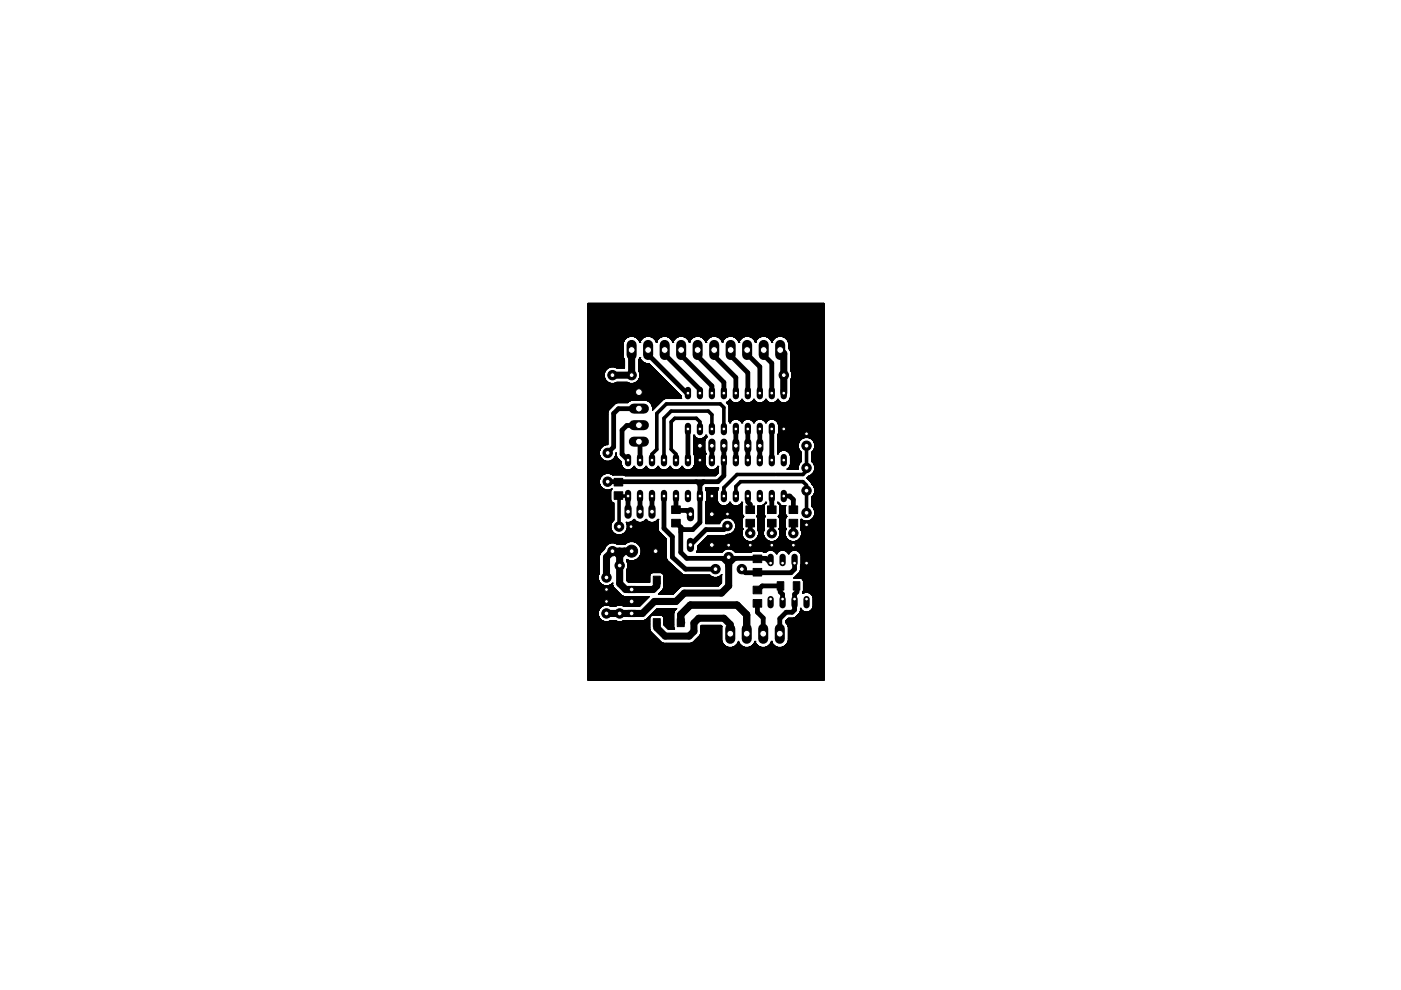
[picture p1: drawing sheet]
<svg xmlns="http://www.w3.org/2000/svg" width="297mm" height="210mm" viewBox="0 0 297 210" stroke-linecap="round" stroke-linejoin="round" font-family="sans-serif">
<g fill="#000" stroke="#000" stroke-width=".21">
<path d="M130.2 101.4h1.8v1.6h-1.8zM130.2 104.3h1.8v1.6h-1.8zM142.4 110.1h1.8v1.6h-1.8zM142.4 107.3h1.8v1.6h-1.8zM158.2 110.1h1.8v1.6h-1.8zM158.2 107.3h1.8v1.6h-1.8zM159.7 117.7h1.8v1.6h-1.8zM162.7 110.1h1.8v1.6h-1.8zM162.7 107.3h1.8v1.6h-1.8zM167.3 110.1h1.8v1.6h-1.8zM167.3 107.3h1.8v1.6h-1.8zM138.5 122.2h1.5v1.7h-1.5z"/>
<path d="M138.5 131.2h1.5v1.7h-1.5zM143.6 122.2h1.5v1.7h-1.5zM143.6 131.2h1.5v1.7h-1.5zM159.7 124.3h1.8v1.6h-1.8zM159.7 127.1h1.8v1.6h-1.8zM159.7 120.5h1.8v1.6h-1.8zM164.8 123.3h1.4v1.8h-1.4zM168.2 123.3h1.4v1.8h-1.4z"/>
</g>
<g fill="#000" stroke="#000" stroke-width="1">
<path d="M137.5 74.5v.7zM141 74.5v.7zM140.8 74.2l.2 .3zM144.6 74.5v1zM144.3 74.2l.3 .3zM147.9 74.2v1.3zM151.4 74.2v1.3zM155 74.5v1zM154.7 74.2l.3 .3zM155 75.5l3.6 3.5zM158.6 74.5v.7zM158.3 74.2l.3 .3z"/>
<path d="M158.6 75.2l2.5 2.6zM161.9 74.2v1zM161.9 75.2l1.7 1.8zM128.8 96l1.3-1.2zM130.1 87.7v7.1zM130.1 87.7l1-1zM131.1 86.7h4.3zM131.9 91.2l1-1zM131.9 91.2v5.1zM132.9 90.2h2.5zM131.9 96.3l1.3 1.3zM135.7 94v3.6z"/>
<path d="M135.4 93.7l.3 .3zM137.5 75.2l8.1 8.2zM145.6 83.4h.3zM145.9 91v6.6zM148.4 82.6v.8zM141 75.2l7.4 7.4zM150.9 81.8v1.6zM144.6 75.5l6.3 6.3zM150.9 94.5v3.1zM153.5 94.5v3.1zM153.5 81.1v2.3zM147.9 75.5l5.6 5.6z"/>
<path d="M156 94.5v3.1zM156 91v3.5zM156 80.1v3.3zM151.4 75.5l4.6 4.6zM158.6 94.5v3.1zM158.6 91v3.5zM158.6 79v4.4zM161.1 94.5v3.1zM161.1 91v3.5zM161.1 77.8v5.6zM163.6 91v6.6zM163.6 77v6.4z"/>
<path d="M133.2 105.2v3.3zM135.7 105.2v3.3zM138.2 105.2v3.3zM140.8 105.2v6.8zM142.6 113.8v4.3zM140.8 112l1.8 1.8zM143.3 105.2v3zM143.3 108.2h2.3zM144.3 112.8v4.3zM144.3 112.3v.5zM144.3 111.8v.5zM143.3 110.8l1 1z"/>
<path d="M144.8 112.3h2.1zM144.3 111.8l.5 .5zM144.3 117.1l1.3 1.3zM145.6 108.2l.8 .8zM146.4 115.6l3.3-3.3zM146.9 112.3l1.5-1.5zM147.6 102.1h1.6zM128.8 102.1h18.8zM148.4 102.9v2.3zM148.4 102.9l.8-.8zM148.4 105.2v5.6zM149.2 102.1h3z"/>
<path d="M149.7 112.3h3.8zM152.2 102.1l1.3-1.2zM145.6 118.4h7.4zM153 118.4h1.2zM153.5 97.6v3.3zM153.5 112.3l.7-.8zM154.7 118.4h1.3zM156 118.4h4.1zM158.6 105.2v1.2zM159.1 110.9v2.1zM159.1 107v1.1zM158.6 106.4l.5 .6z"/>
<path d="M161.4 118.4h1zM162.4 118.4l1 1zM163.6 110.9v2.1zM163.6 105.2v2.9zM166.2 105.2h1.2zM167.4 105.2l.8 .7zM168.2 110.9v2.1zM168.2 105.9v2.2zM142.6 118.1l2.7 2.6zM145.3 120.7h6.4zM157.3 120.7l.7 .7zM158 121.4h2.3z"/>
<path d="M160.6 127.9v1.9zM160.6 125.2l1-1zM160.8 121.4h6.9zM161.6 124.2h3.8zM161.8 131v3.4zM160.6 129.8l1.2 1.2zM165.3 131.2v3.2zM165.3 131.2l1.4-1.4zM165.4 125.5l.5 .5zM165.4 124.8v.7zM165.4 124.2v.6zM165.9 126v1z"/>
<path d="M166.7 129.8h1.3zM168.5 120.7l-.8 .7zM168 129.8l.5-.5zM168.5 126l.5-.5zM168.5 126v1zM168.5 127v2.3zM168.5 119.4v1.3zM169 124.7v.8z"/>
</g>
<g fill="#000" stroke="#000" stroke-width=".76">
<path d="M126.6 99.1l.7 .7zM126.6 83.9v15.2zM126.6 83.9l.7-.8zM127.3 99.8h5.1zM127.3 83.1h8.1zM132.4 99.8l.5 .5zM138.2 96.3v1.3zM138.2 96.3l1.1-1zM139.3 87.7v7.6zM139.3 87.7l2-2.1zM140.8 88.7v8.9zM140.8 88.7l1.5-1.5z"/>
<path d="M141.3 85.6h11.4zM142.3 89.4l.8-.7zM142.3 89.4v5.9zM142.3 87.2h7.9zM143.1 88.7h4.5zM142.3 95.3l1 1zM143.3 96.3v1.3zM147.6 88.7l.8 .7zM148.4 94.5v3.1zM148.4 97.6v2.2zM148.4 89.4v1.6zM150.2 87.2l.7 .7z"/>
<path d="M150.9 87.9v3.1zM152.7 85.6l.8 .8zM153.5 97.6h.2zM153.5 86.4v4.6zM166.2 91h4.3zM170.5 91l.5 .5zM171 91.5v.5zM171 94.5v5.3zM131.1 105.1v.6zM131.3 105.7v6zM131.1 105.7h.2zM132.9 100.3h15z"/>
<path d="M130.9 105.2h2.3zM144.3 112.3h.5zM144.3 112.8l.5-.5zM147.9 100.3l.5-.5zM147.6 102.1l.8 .8zM150.9 115.6h4.6zM150.9 105.2v3.8zM153.5 103.4v1.8zM153.5 103.4l2.8-2.8zM150.9 109h3.3zM154.5 118.1l-.3 .3zM154.5 118.1l.2 .3z"/>
<path d="M153 118.4l1.5 1.5zM154.5 119.9l1.5-1.5zM155.5 115.6h1zM154.2 109h1.3zM155.5 115.6l1-1zM156 103.1v2.3zM156 103.1l1-1zM156.3 100.6h8.1zM156.5 115.6h1zM156.5 114.6v1zM156.5 110v4.6zM155.5 109l1 1z"/>
<path d="M156.5 114.6l1 1zM157 102.1h13.2zM157.5 115.6h1.6zM159.1 115.6h4.5zM160.1 118.4h.2zM160.1 118.4l.5 .5zM160.3 118.4h1.1zM160.3 118.4l.3 .2zM161.4 118.4l-.3 .2zM163.6 115.6h4.6zM164.7 100.6h5.5zM168.2 115.6h2z"/>
<path d="M170.2 115.6l.8-.8zM170.2 115.6l.8 .8zM170.2 102.1l.8 .8zM170.2 100.6l.8-.8zM171 111.3v3.5zM171 116.4v3zM171 102.9v5.8zM160.3 121.4h.5zM160.3 121.4l.3-.2zM160.8 121.4l.3-.2zM165.5 124.2l-.1 .6zM165.4 124.2h.3z"/>
<path d="M165.5 124.2l-.1 .5zM168.5 127.3v1z"/>
</g>
<g fill="#000" stroke="#000" stroke-width="1.5">
<path d="M129.9 79.5h4zM133.9 74.2v5.3zM166.2 79.5v3.9zM166.2 75v4.5zM165.4 74.2l.8 .8zM128.6 118.1l1.3-1.2zM129.9 116.9h.5zM130.4 116.9h1zM130.4 116.9l1 1zM131.4 116.9h1zM131.4 116.9v1zM131.4 119.9v3.8z"/>
<path d="M131.4 117.9l1-1zM131.4 117.9v2zM132.4 116.9h1.5zM139 117.6l5.3 5.4zM139 116.9v.7zM154.5 118.1v1.8zM128.6 130.1h2.8zM128.6 125v2.5zM128.6 127.5h5.3zM128.6 118.1v4.3zM131.4 130.1h2.5zM131.4 123.7l1.2 1.3z"/>
<path d="M132.6 125h1.3zM133.2 125h1.5zM133.9 130.1h2.3zM133.9 125h4.6zM136.2 130.1l2.5-2.6zM138.5 125l.8-.8zM138.7 127.5h4.6zM139.3 133.1l1.7 1.8zM139.3 132v1.1zM139.3 123.2v1zM141 134.9h5.1zM145.1 125.7l-1.8 1.8z"/>
<path d="M144.3 130.3l2.1-2zM144.3 130.3v1.7zM144.3 130.3v1.8zM145.1 125.7h7.9zM146.1 134.9l1-1zM146.4 128.3h9.9zM147.1 132.1v1.8zM147.1 132.1l1-1zM148.1 131.1h5.4zM153 125.7l1.5-1.5zM153.5 131.1l1.3 1.3zM154.5 119.9v4.3z"/>
<path d="M154.8 132.4v2zM156.3 128.3l2 2zM158.3 130.3v2.6zM158.3 130.3v4.1z"/>
</g>
<g fill="#000" stroke="#000" stroke-width=".21">
<path d="M124.7 64.3h50zM124.7 80h3.4zM124.7 79.9h3.4zM124.7 79.8h3.4zM124.7 79.7h3.4zM124.7 79.6h3.4zM124.7 79.5h3.4zM124.7 79.4h3.4zM124.7 79.3h3.4zM124.7 79.2h3.4zM124.7 79.1h3.4zM124.7 79.1h3.5z"/>
<path d="M124.7 79h3.5zM124.7 78.9h3.5zM124.7 78.8h3.5zM124.7 78.8h3.6zM124.7 78.7h3.6zM124.7 78.6h3.6zM124.7 78.6h3.7zM124.7 78.5h3.7zM124.7 78.5h3.8zM124.7 78.4h3.8zM124.7 78.4h3.9zM124.7 78.3h3.9z"/>
<path d="M124.7 78.3h4zM124.7 78.2h4zM124.7 78.2h4.1zM124.7 78.1h4.1zM124.7 78.1h4.2zM124.7 78h4.2zM124.7 78h4.3zM124.7 78h4.4zM124.7 77.9h4.5zM124.7 77.9h4.6zM124.7 77.8h4.6zM124.7 77.8h4.7z"/>
<path d="M124.7 77.8h4.8zM124.7 77.8h7.7zM124.7 77.7h7.7zM124.7 77.6h7.7zM124.7 77.5h7.7zM124.7 77.4h7.7zM124.7 77.3h7.7zM124.7 77.2h7.7zM124.7 77.1h7.7zM124.7 77h7.7zM124.7 76.9h7.7zM124.7 76.8h7.7z"/>
<path d="M124.7 76.7h7.7zM124.7 76.6h7.7zM124.7 76.5h7.7zM124.7 76.4h7.7zM124.7 76.3h7.7zM124.7 76.2h7.7zM124.7 76.2h7.6zM124.7 76.1h7.6zM124.7 76h7.6zM124.7 76h7.5zM124.7 75.9h7.5zM124.7 75.8h7.5z"/>
<path d="M124.7 75.8h7.4zM124.7 75.7h7.4zM124.7 75.6h7.4zM124.7 75.5h7.4zM124.7 75.4h7.4zM124.7 75.3h7.4zM124.7 75.2h7.4zM124.7 75.1h7.4zM124.7 75h7.4zM124.7 74.9h7.4zM124.7 74.8h7.4zM124.7 74.7h7.4z"/>
<path d="M124.7 74.6h7.4zM124.7 74.5h7.4zM124.7 74.4h7.4zM124.7 74.3h7.4zM124.7 74.2h7.4zM124.7 74.1h7.4zM124.7 74h7.4zM124.7 73.9h7.4zM124.7 73.8h7.4zM124.7 73.7h7.4zM124.7 73.6h7.4zM124.7 73.5h7.4z"/>
<path d="M124.7 73.4h7.4zM124.7 73.3h7.4zM124.7 73.2h7.4zM124.7 73.1h7.4zM124.7 73h7.4zM124.7 72.9h7.4zM124.7 72.8h7.4zM124.7 72.7h7.4zM124.7 72.6h7.5zM124.7 72.5h7.5zM124.7 72.4h7.5zM124.7 72.4h7.6z"/>
<path d="M124.7 72.3h7.6zM124.7 72.2h7.6zM124.7 72.2h7.7zM124.7 72.1h7.7zM124.7 72h7.8zM124.7 71.9h7.8zM124.7 71.9h7.9zM124.7 71.8h7.9zM124.7 71.8h8zM124.7 71.7h8.1zM124.7 71.6h8.1zM124.7 71.6h8.2z"/>
<path d="M124.7 71.6h8.3zM124.7 71.5h8.3zM124.7 71.5h8.4zM124.7 71.5h8.5zM124.7 71.4h8.6zM124.7 71.4h8.7zM124.7 71.4h8.8zM124.7 71.3h8.8zM124.7 71.3h8.9zM124.7 71.3h50zM124.7 71.2h50zM124.7 71.1h50z"/>
<path d="M124.7 71h50zM124.7 70.9h50zM124.7 70.8h50zM124.7 70.7h50zM124.7 70.6h50zM124.7 70.5h50zM124.7 70.4h50zM124.7 70.3h50zM124.7 70.2h50zM124.7 70.1h50zM124.7 70h50zM124.7 69.9h50z"/>
<path d="M124.7 69.8h50zM124.7 69.7h50zM124.7 69.6h50zM124.7 69.5h50zM124.7 69.4h50zM124.7 69.3h50zM124.7 69.2h50zM124.7 69.1h50zM124.7 69h50zM124.7 68.9h50zM124.7 68.8h50zM124.7 68.7h50z"/>
<path d="M124.7 68.6h50zM124.7 68.5h50zM124.7 68.4h50zM124.7 68.3h50zM124.7 68.2h50zM124.7 68.1h50zM124.7 68h50zM124.7 67.9h50zM124.7 67.8h50zM124.7 67.7h50zM124.7 67.6h50zM124.7 67.5h50z"/>
<path d="M124.7 67.4h50zM124.7 67.3h50zM124.7 67.2h50zM124.7 67.1h50zM124.7 67h50zM124.7 66.9h50zM124.7 66.8h50zM124.7 66.7h50zM124.7 66.6h50zM124.7 66.5h50zM124.7 66.4h50zM124.7 66.3h50z"/>
<path d="M124.7 66.2h50zM124.7 66.1h50zM124.7 66h50zM124.7 65.9h50zM124.7 65.8h50zM124.7 65.7h50zM124.7 65.6h50zM124.7 65.5h50zM124.7 65.4h50zM124.7 65.3h50zM124.7 65.2h50zM124.7 65.1h50z"/>
<path d="M124.7 65h50zM124.7 64.9h50zM124.7 64.8h50zM124.7 64.7h50zM124.7 64.6h50zM124.7 64.5h50zM124.7 64.4h50zM128.1 79.2v.7zM128.1 79.9l.3 .6zM128.4 78.5l-.3 .7zM128.9 78.1l-.5 .4zM128.9 78.1l.6-.3z"/>
<path d="M129.5 77.8h.7zM130.3 77.8h2.1zM130.4 77.8h2zM130.4 77.9h2zM130.5 77.9h1.9zM130.6 77.9h1.8zM130.6 78h1.8zM130.7 78h1.7zM130.8 78h1.6zM130.2 77.8l.6 .2zM132.1 72.8v2.8zM132.1 75.6l.3 .7z"/>
<path d="M132.4 72.1l-.3 .7zM132.4 76.3v1.7zM132.9 71.6l-.5 .5zM132.9 71.6l.7-.3zM133.6 71.3h.7zM134.3 71.3h2.8zM134.3 71.3h2.7zM134.4 71.4h2.6zM134.4 71.4h2.5zM134.5 71.4h2.4zM134.5 71.4h2.3zM134.6 71.4h2.2z"/>
<path d="M134.6 71.5h2.1zM134.7 71.5h1.9zM134.8 71.5h1.8zM134.8 71.5h1.7zM134.9 71.6h1.6zM134.9 71.6h1.5zM134.3 71.3l.7 .3zM135 71.6h1.4zM135 71.6h1.3zM135 71.7h1.3zM135.1 71.7h1.2zM135.1 71.7h1.1z"/>
<path d="M135.1 71.8h1.1zM135.2 71.8h1zM135.2 71.8h.9zM135.2 71.9h.9zM135.3 71.9h.8zM135.3 71.9h.7zM135.3 72h.7zM135.4 72h.6zM135.4 72.1h.5zM135.4 76.3v2.3zM135.4 78.6h3.7zM135.4 78.6h3.6z"/>
<path d="M135.4 78.5h3.6zM135.4 78.5h3.5zM135.4 78.4h3.5zM135.4 78.4h3.4zM135.4 78.3h3.4zM135.4 78.3h3.3zM135.4 78.2h3.3zM135.4 78.1h3.2zM135.4 78.1h3.1zM135.4 78h3.1zM135.4 78h3zM135.4 77.9h3z"/>
<path d="M135.4 77.9h2.9zM135.4 77.8h2.9zM135.4 77.7h2.8zM135.4 77.7h2.7zM135.4 77.6h2.7zM135.4 77.6h2.6zM135.4 77.5h2.6zM135.4 77.5h2.5zM135.4 77.4h2.5zM135.4 77.4h2.4zM135.4 77.3h2.4zM135.4 77.3h2.3z"/>
<path d="M135.4 77.2h2.3zM135.4 77.2h2.2zM135.4 77.1h2.2zM135.4 77.1h1.7zM135.4 77.1h1.6zM135.4 77h1.6zM135.4 77h1.5zM135.4 77h1.4zM135.4 77h1.3zM135.4 76.9h1.3zM135.4 76.9h1.2zM135.4 76.9h1.1z"/>
<path d="M135.4 76.8h1zM135.4 76.8h.9zM135.4 76.7h.9zM135.4 76.7h.8zM135.4 76.6h.8zM135.4 76.6h.7zM135.4 76.5h.7zM135.4 76.5h.6zM135.4 76.4h.6zM135.4 76.4h.5zM135.4 76.3h.5zM135 71.6l.5 .5z"/>
<path d="M135.7 75.8l-.2 .5zM135.5 78.7h3.7zM135.5 78.7h3.6zM135.5 76.3h.4zM135.5 72.1h.4zM135.5 76.2h.3zM135.5 72.2h.3zM135.5 72.2h.4zM135.5 78.8h3.8zM135.5 78.8h3.7zM135.5 76.1h.3zM135.5 72.3h.3z"/>
<path d="M135.5 78.9h3.9zM135.6 79h3.8zM135.6 78.9h3.8zM135.6 76.1h.2zM135.6 76h.2zM135.6 72.4h.2zM135.6 72.3h.2zM135.6 79h3.9zM135.6 76h.1zM135.6 72.4h.1zM135.6 79.1h3.9zM135.6 75.9h.1z"/>
<path d="M135.6 72.5h.1zM135.6 80h4.9zM135.6 79.1h4zM135.7 79.9h4.7zM135.7 79.2h3.9zM135.7 79.1h3.9zM135.5 72.1l.2 .5zM135.7 79.2v.7zM135.4 78.6l.3 .6zM135.7 75.8l.2 .5zM135.7 79.9h4.6zM135.7 79.8h4.6z"/>
<path d="M135.7 79.8h4.5zM135.7 79.7h4.5zM135.7 79.7h4.4zM135.7 79.6h4.4zM135.7 79.5h4.3zM135.7 79.5h4.2zM135.7 79.4h4.2zM135.7 79.4h4.1zM135.7 79.3h4.1zM135.7 79.2h4zM135.9 72.1l-.2 .5zM135.9 76.3l.5 .5z"/>
<path d="M135.9 72.1l.5-.5zM136.4 76.8l.7 .3zM136.4 71.6l.7-.3zM137.1 77.1h.5zM137.6 77.1l6.8 6.9zM137.1 71.3h.7zM137.8 71.3h2.7zM137.9 71.4h2.6zM137.9 71.4h2.5zM138 71.4h2.4zM138 71.4h2.3zM138.1 71.4h2.2z"/>
<path d="M138.1 71.5h2.1zM138.2 71.5h2zM138.2 71.5h1.9zM138.3 71.5h1.8zM138.3 71.5h1.7zM138.4 71.6h1.6zM138.4 71.6h1.5zM137.8 71.3l.6 .3zM138.5 71.6h1.4zM138.5 71.6h1.3zM138.5 71.7h1.3zM138.6 71.7h1.2z"/>
<path d="M138.6 71.8h1.1zM138.7 71.8h1zM138.7 71.9h.9zM138.7 71.8h.9zM138.8 71.9h.8zM138.8 71.9h.7zM138.8 72h.7zM138.9 72h.6zM138.9 72h.5zM138.9 72.1h.5zM138.4 71.6l.6 .5zM139 72.1h.4z"/>
<path d="M139 72.2h.4zM139 72.2h.3zM139 72.3h.3zM139.1 72.4h.2zM139.1 72.3h.2zM139.1 72.5h.1zM139.1 72.4h.1zM139 72.1l.2 .5zM139.4 72.1l-.2 .5zM139.9 71.6l-.5 .5zM139.9 71.6l.7-.3zM140.6 71.3h.7z"/>
<path d="M141.3 71.3h2.7zM141.4 71.4h2.6zM141.4 71.4h2.5zM141.5 71.4h2.4zM141.5 71.4h2.3zM141.6 71.4h2.2zM141.6 71.5h2.1zM141.7 71.5h2zM141.7 71.5h1.9zM141.8 71.5h1.8zM141.8 71.5h1.7zM141.9 71.6h1.6z"/>
<path d="M141.9 71.6h1.5zM141.3 71.3l.6 .3zM142 71.6h1.4zM142 71.6h1.3zM142 71.7h1.3zM142.1 71.7h1.2zM142.1 71.8h1.1zM142.2 71.8h1zM142.2 71.8h.9zM142.2 71.9h.9zM142.3 71.9h.8zM142.3 71.9h.7z"/>
<path d="M142.3 72h.7zM142.4 72h.6zM142.4 72.1h.5zM141.9 71.6l.6 .5zM142.5 72.2h.4zM142.5 72.1h.4zM142.5 72.2h.3zM142.5 72.3h.3zM142.6 72.3h.2zM142.6 72.4h.1zM142.6 72.4h.2zM142.6 72.5h.1z"/>
<path d="M142.5 72.1l.2 .5zM142.9 72.1l-.2 .5zM143.4 71.6l-.5 .5zM143.4 71.6l.7-.3zM144.1 71.3h.7zM144.8 71.3h2.8zM144.8 71.3h2.7zM144.9 71.4h2.6zM144.9 71.4h2.5zM145 71.4h2.4zM145 71.4h2.3zM145.1 71.4h2.2z"/>
<path d="M145.1 71.5h2.1zM145.2 71.5h1.9zM145.3 71.5h1.8zM145.3 71.5h1.7zM145.4 71.6h1.6zM145.4 71.6h1.5zM144.8 71.3l.7 .3zM145.5 71.6h1.4zM145.5 71.6h1.3zM145.5 71.7h1.3zM145.6 71.7h1.2zM145.6 71.7h1.1z"/>
<path d="M145.6 71.8h1.1zM145.7 71.8h1zM145.7 71.8h.9zM145.7 71.9h.9zM145.8 71.9h.8zM145.8 71.9h.7zM145.8 72h.7zM145.9 72h.6zM145.9 72h.5zM145.9 72.1h.5zM145.5 71.6l.5 .5zM146 72.1h.4z"/>
<path d="M146 72.2h.3zM146 72.2h.4zM146 72.3h.3zM146.1 72.4h.2zM146.1 72.3h.2zM146.1 72.4h.1zM146.1 72.5h.1zM146 72.1l.2 .5zM146.4 72.1l-.2 .5zM146.4 72.1l.5-.5zM146.9 71.6l.7-.3zM147.6 71.3h.7z"/>
<path d="M148.3 71.3h2.7zM148.4 71.4h2.6zM148.4 71.4h2.5zM148.5 71.4h2.4zM148.5 71.4h2.3zM148.6 71.4h2.2zM148.6 71.5h2.1zM148.7 71.5h2zM148.7 71.5h1.9zM148.8 71.5h1.8zM148.8 71.5h1.7zM148.9 71.6h1.6z"/>
<path d="M148.9 71.6h1.5zM148.3 71.3l.6 .3zM149 71.6h1.4zM149 71.6h1.3zM149 71.7h1.3zM149.1 71.7h1.2zM149.1 71.8h1.1zM149.2 71.8h1zM149.2 71.9h.9zM149.2 71.8h.9zM149.3 71.9h.7zM149.3 71.9h.8z"/>
<path d="M149.3 72h.7zM149.4 72h.6zM149.4 72h.5zM149.4 72.1h.5zM148.9 71.6l.6 .5zM149.5 72.1h.4zM149.5 72.2h.4zM149.5 72.2h.3zM149.5 72.3h.3zM149.6 72.4h.2zM149.6 72.3h.2zM149.6 72.4h.1z"/>
<path d="M149.6 72.5h.1zM149.5 72.1l.2 .5zM149.9 72.1l-.2 .5zM150.4 71.6l-.5 .5zM150.4 71.6l.6-.3zM151 71.3h.8zM151.8 71.3h2.7zM151.9 71.4h2.6zM151.9 71.4h2.5zM152 71.4h2.4zM152 71.4h2.3zM152.1 71.4h2.2z"/>
<path d="M152.1 71.5h2.1zM152.2 71.5h2zM152.2 71.5h1.9zM152.3 71.5h1.7zM152.4 71.6h1.6zM152.4 71.6h1.5zM151.8 71.3l.6 .3zM152.5 71.6h1.4zM152.5 71.7h1.3zM152.5 71.6h1.3zM152.6 71.7h1.2zM152.6 71.8h1.1z"/>
<path d="M152.7 71.8h1zM152.7 71.8h.9zM152.7 71.9h.9zM152.8 71.9h.8zM152.8 71.9h.7zM152.8 72h.7zM152.9 72h.6zM152.9 72h.5zM152.9 72.1h.5zM152.4 71.6l.6 .5zM153 72.2h.3zM153 72.1h.4z"/>
<path d="M153 72.3h.3zM153.1 72.4h.2zM153.1 72.3h.2zM153.1 72.4h.1zM153.1 72.5h.1zM153 72.1l.2 .5zM153.4 72.1l-.2 .5zM153.9 71.6l-.5 .5zM153.9 71.6l.7-.3zM154.6 71.3h.7zM155.3 71.3h2.7zM155.4 71.4h2.6z"/>
<path d="M155.4 71.4h2.5zM155.5 71.4h2.3zM155.6 71.4h2.2zM155.6 71.5h2.1zM155.7 71.5h1.9zM155.8 71.5h1.8zM155.8 71.5h1.7zM155.9 71.6h1.6zM155.9 71.6h1.5zM155.3 71.3l.7 .3zM156 71.6h1.4zM156 71.6h1.3z"/>
<path d="M156 71.7h1.3zM156.1 71.7h1.2zM156.1 71.7h1.1zM156.1 71.8h1.1zM156.2 71.8h1zM156.2 71.8h.9zM156.2 71.9h.9zM156.3 71.9h.8zM156.3 71.9h.7zM156.3 72h.7zM156.4 72h.6zM156.4 72h.5z"/>
<path d="M156.4 72.1h.5zM156 71.6l.5 .5zM156.5 72.1h.4zM156.5 72.2h.3zM156.5 72.3h.3zM156.6 72.4h.2zM156.6 72.4h.1zM156.5 72.1l.2 .5zM156.9 72.1l-.2 .5zM157.4 71.6l-.5 .5zM157.4 71.6l.6-.3zM158 71.3h.8z"/>
<path d="M158.8 71.3h2.7zM158.9 71.4h2.6zM158.9 71.4h2.5zM159 71.4h2.4zM159 71.4h2.3zM159.1 71.4h2.2zM159.1 71.5h2.1zM159.2 71.5h2zM159.2 71.5h1.9zM159.3 71.5h1.8zM159.3 71.5h1.7zM159.4 71.6h1.5z"/>
<path d="M158.8 71.3l.6 .3zM159.5 71.6h1.4zM159.5 71.6h1.3zM159.5 71.7h1.3zM159.6 71.7h1.2zM159.6 71.8h1.1zM159.7 71.8h1zM159.7 71.9h.9zM159.7 71.8h.9zM159.8 71.9h.7zM159.8 71.9h.8zM159.8 72h.7z"/>
<path d="M159.9 72h.6zM159.9 72.1h.5zM159.9 72h.5zM159.4 71.6l.6 .5zM160 72.1h.4zM160 72.2h.3zM160 72.2h.4zM160 72.3h.3zM160.1 72.4h.2zM160.1 72.3h.2zM160.1 72.4h.1zM160.1 72.5h.1z"/>
<path d="M160 72.1l.2 .5zM160.4 72.1l-.2 .5zM160.9 71.6l-.5 .5zM160.9 71.6l.6-.3zM161.5 71.3h.8zM162.3 71.3h2.7zM162.4 71.4h2.6zM162.4 71.4h2.5zM162.5 71.4h2.3zM162.6 71.4h2.2zM162.6 71.5h2.1zM162.7 71.5h2z"/>
<path d="M162.7 71.5h1.9zM162.8 71.5h1.7zM162.9 71.6h1.6zM162.9 71.6h1.5zM162.3 71.3l.6 .3zM163 71.6h1.4zM163 71.6h1.3zM163 71.7h1.3zM163.1 71.7h1.2zM163.1 71.8h1.1zM163.2 71.8h.9zM163.2 71.9h.9z"/>
<path d="M163.3 71.9h.8zM163.3 71.9h.7zM163.3 72h.7zM163.4 72h.6zM163.4 72h.5zM163.4 72.1h.5zM162.9 71.6l.5 .5zM163.5 72.2h.3zM163.5 72.1h.3zM163.5 72.1h.4zM163.5 72.3h.3zM163.6 72.4h.2z"/>
<path d="M163.6 72.3h.2zM163.6 72.4h.1zM163.6 72.5h.1zM163.4 72.1l.3 .5zM163.9 72.1l-.2 .5zM164.4 71.6l-.5 .5zM164.4 71.6l.7-.3zM165.1 71.3h.7zM165.8 71.3h8.9zM165.9 71.4h8.8zM166 71.4h8.7zM166.1 71.5h8.6z"/>
<path d="M166.2 71.5h8.5zM166.3 71.5h8.4zM166.4 71.6h8.3zM165.8 71.3l.7 .3zM166.5 71.6h8.2zM166.5 71.7h8.2zM166.6 71.7h8.1zM166.6 71.8h8.1zM166.7 71.8h8zM166.7 71.9h8zM166.8 71.9h7.9zM166.8 72h7.9z"/>
<path d="M166.9 72h7.8zM166.9 72.1h7.8zM166.5 71.6l.5 .5zM167 72.1h7.7zM167 72.2h7.7zM167 72.3h7.7zM167.1 72.4h7.6zM167.1 72.5h7.6zM167.2 72.6h7.5zM167.2 72.7h7.5zM167.2 72.8v1.1zM167 72.1l.2 .7z"/>
<path d="M167.2 73.9h7.5zM167.2 73.8h7.5zM167.2 73.7h7.5zM167.2 73.6h7.5zM167.2 73.5h7.5zM167.2 73.4h7.5zM167.2 73.3h7.5zM167.2 73.2h7.5zM167.2 73.1h7.5zM167.2 73h7.5zM167.2 72.9h7.5zM167.2 72.8h7.5z"/>
<path d="M167.3 73.9h7.4zM167.3 74h7.4zM167.4 74h7.3zM167.4 74.1h7.3zM167.2 73.9l.2 .2zM167.5 74.2h7.2zM167.5 74.3h7.2zM167.6 74.4h7.1zM167.6 74.5h7.1zM167.6 74.6h7.1zM167.7 74.6h7zM167.7 75.3v3.3z"/>
<path d="M167.7 74.7v.6zM167.4 74.1l.3 .6zM167.7 78.6h7zM167.7 78.5h7zM167.7 78.4h7zM167.7 78.3h7zM167.7 78.2h7zM167.7 78.1h7zM167.7 78h7zM167.7 77.9h7zM167.7 77.8h7zM167.7 77.7h7z"/>
<path d="M167.7 77.6h7zM167.7 77.5h7zM167.7 77.4h7zM167.7 77.3h7zM167.7 77.2h7zM167.7 77.1h7zM167.7 77h7zM167.7 76.9h7zM167.7 76.8h7zM167.7 76.7h7zM167.7 76.6h7zM167.7 76.5h7z"/>
<path d="M167.7 76.4h7zM167.7 76.3h7zM167.7 76.2h7zM167.7 76.1h7zM167.7 76h7zM167.7 75.9h7zM167.7 75.8h7zM167.7 75.7h7zM167.7 75.6h7zM167.7 75.5h7zM167.7 75.4h7zM167.7 75.3h7z"/>
<path d="M167.7 75.2h7zM167.7 75.1h7zM167.7 75h7zM167.7 74.9h7zM167.7 74.8h7zM167.7 74.7h7zM167.7 78.7h7zM167.7 78.8h7zM167.8 78.8h6.9zM167.8 78.9h6.9zM167.8 79h6.9zM167.9 79.1h6.8z"/>
<path d="M167.9 79h6.8zM167.9 80h6.8zM167.9 79.9h6.8zM167.9 79.2h6.8zM167.9 79.2v.7zM167.7 78.6l.2 .6zM167.9 79.8h6.8zM167.9 79.7h6.8zM167.9 79.6h6.8zM167.9 79.5h6.8zM167.9 79.4h6.8zM167.9 79.3h6.8z"/>
<path d="M174.7 64.3v80zM124.7 100h27.5zM124.7 99.9h27.5zM124.7 99.8h27.5zM124.7 99.7h27.5zM124.7 99.6h8.2zM124.7 99.6h8.1zM124.7 99.6h8zM124.7 99.5h7.9zM124.7 99.5h7.8zM124.7 99.4h7.7zM124.7 99.4h7.6z"/>
<path d="M124.7 99.3h7.6zM124.7 99.3h7.5zM124.7 99.2h7.5zM124.7 99.2h7.4zM124.7 99.1h7.4zM124.7 99.1h7.3zM124.7 99h7.3zM124.7 99h7.2zM124.7 98.9h7.2zM124.7 98.8h7.2zM124.7 98.8h7.1zM124.7 98.7h7.1z"/>
<path d="M124.7 98.6h7.1zM124.7 98.5h7.1zM124.7 98.5h7zM124.7 98.4h7zM124.7 98.3h7zM124.7 98.2h7zM124.7 98.1h7zM124.7 98h7zM124.7 97.9h7zM124.7 97.8h7zM124.7 97.8h6.9zM124.7 97.8h3.8z"/>
<path d="M124.7 97.8h3.7zM124.7 97.7h3.7zM124.7 97.7h3.6zM124.7 97.7h3.5zM124.7 97.7h3.4zM124.7 97.6h3.4zM124.7 97.6h3.3zM124.7 97.6h3.2zM124.7 97.5h3.2zM124.7 97.5h3.1zM124.7 97.4h3.1zM124.7 97.4h3z"/>
<path d="M124.7 97.3h3zM124.7 97.3h2.9zM124.7 97.2h2.9zM124.7 97.2h2.8zM124.7 97.1h2.8zM124.7 97.1h2.7zM124.7 97h2.7zM124.7 97h2.6zM124.7 96.9h2.6zM124.7 96.8h2.6zM124.7 96.8h2.5zM124.7 96.7h2.5z"/>
<path d="M124.7 96.6h2.5zM124.7 96.5h2.4zM124.7 96.4h2.4zM124.7 96.3h2.4zM124.7 96.2h2.4zM124.7 96.1h2.4zM124.7 96h2.4zM124.7 95.9h2.4zM124.7 95.8h2.4zM124.7 95.7h2.4zM124.7 95.6h2.4zM124.7 95.5h2.4z"/>
<path d="M124.7 95.5h2.5zM124.7 95.4h2.5zM124.7 95.3h2.5zM124.7 95.3h2.6zM124.7 95.2h2.6zM124.7 95.1h2.6zM124.7 95.1h2.7zM124.7 95h2.7zM124.7 95h2.8zM124.7 94.9h2.8zM124.7 94.8h2.8zM124.7 94.8h2.9z"/>
<path d="M124.7 94.8h3zM124.7 94.7h3zM124.7 94.6h3.1zM124.7 94.5h3.1zM124.7 94.5h3.2zM124.7 94.5h3.3zM124.7 94.5h3.4zM124.7 94.4h3.4zM124.7 94.4h3.5zM124.7 94.4h3.6zM124.7 94.3h3.7zM124.7 94.3h3.8z"/>
<path d="M124.7 94.3h4.1zM124.7 94.3h4.2zM124.7 94.2h4.2zM124.7 94.1h4.2zM124.7 94h4.2zM124.7 93.9h4.2zM124.7 93.8h4.2zM124.7 93.7h4.2zM124.7 93.6h4.2zM124.7 93.5h4.2zM124.7 93.4h4.2zM124.7 93.3h4.2z"/>
<path d="M124.7 93.2h4.2zM124.7 93.1h4.2zM124.7 93h4.2zM124.7 92.9h4.2zM124.7 92.8h4.2zM124.7 92.7h4.2zM124.7 92.6h4.2zM124.7 92.5h4.2zM124.7 92.4h4.2zM124.7 92.3h4.2zM124.7 92.2h4.2zM124.7 92.1h4.2z"/>
<path d="M124.7 92h4.2zM124.7 91.9h4.2zM124.7 91.8h4.2zM124.7 91.7h4.2zM124.7 91.6h4.2zM124.7 91.5h4.2zM124.7 91.4h4.2zM124.7 91.3h4.2zM124.7 91.2h4.2zM124.7 91.1h4.2zM124.7 91h4.2zM124.7 90.9h4.2z"/>
<path d="M124.7 90.8h4.2zM124.7 90.7h4.2zM124.7 90.6h4.2zM124.7 90.5h4.2zM124.7 90.4h4.2zM124.7 90.3h4.2zM124.7 90.2h4.2zM124.7 90.1h4.2zM124.7 90h4.2zM124.7 89.9h4.2zM124.7 89.8h4.2zM124.7 89.7h4.2z"/>
<path d="M124.7 89.6h4.2zM124.7 89.5h4.2zM124.7 89.4h4.2zM124.7 89.3h4.2zM124.7 89.2h4.2zM124.7 89.1h4.2zM124.7 89h4.2zM124.7 88.9h4.2zM124.7 88.8h4.2zM124.7 88.7h4.2zM124.7 88.6h4.2zM124.7 88.5h4.2z"/>
<path d="M124.7 88.4h4.2zM124.7 88.3h4.2zM124.7 88.2h4.2zM124.7 88.1h4.2zM124.7 88h4.2zM124.7 87.9h4.2zM124.7 87.8h4.2zM124.7 87.7h4.2zM124.7 87.6h4.2zM124.7 87.5h4.2zM124.7 87.4h4.2zM124.7 87.3h4.2z"/>
<path d="M124.7 87.2h4.2zM124.7 87.2h4.3zM124.7 87.1h4.3zM124.7 87h4.3zM124.7 87h4.4zM124.7 86.9h4.4zM124.7 86.8h4.5zM124.7 86.7h4.6zM124.7 86.6h4.7zM124.7 86.5h4.7zM124.7 86.5h4.8zM124.7 86.4h4.9z"/>
<path d="M124.7 86.3h5zM124.7 86.2h5.1zM124.7 86.1h5.2zM124.7 86h5.3zM124.7 85.9h5.4zM124.7 85.9h5.5zM124.7 85.8h5.5zM124.7 85.7h5.6zM124.7 85.6h5.7zM124.7 85.6h5.8zM124.7 85.5h5.8zM124.7 85.5h5.9z"/>
<path d="M124.7 85.5h6zM124.7 85.4h6zM124.7 85.4h6.1zM124.7 85.4h6.2zM124.7 85.4h8.4zM124.7 85.3h8.4zM124.7 85.3h8.5zM124.7 85.2h8.5zM124.7 85.2h8.6zM124.7 85.1h8.6zM124.7 85.1h8.7zM124.7 85h8.8z"/>
<path d="M124.7 85h8.9zM124.7 85h9zM124.7 84.9h9zM124.7 84.9h9.1zM124.7 84.9h9.2zM124.7 84.8h9.3zM124.7 84.8h15.8zM124.7 84.8h15.9zM124.7 84.7h15.9zM124.7 84.7h16zM124.7 84.6h16zM124.7 84.6h16.1z"/>
<path d="M124.7 84.6h16.2zM124.7 84.5h16.3zM124.7 84.5h16.4zM124.7 84.5h19.8zM124.7 84.4h19.8zM124.7 84.3h19.8zM124.7 84.3h19.7zM124.7 84.2h19.7zM124.7 84.1h19.7zM124.7 84h19.7zM124.7 83.9h19.7zM124.7 83.9h19.6z"/>
<path d="M124.7 83.8h19.6zM124.7 83.8h19.5zM124.7 83.7h19.5zM124.7 83.7h19.4zM124.7 83.6h19.4zM124.7 83.6h19.3zM124.7 83.5h19.3zM124.7 83.5h19.2zM124.7 83.4h19.2zM124.7 83.4h19.1zM124.7 83.3h19.1zM124.7 83.2h19z"/>
<path d="M124.7 83.2h18.9zM124.7 83.1h18.9zM124.7 83.1h18.8zM124.7 83h18.8zM124.7 83h18.7zM124.7 82.9h18.7zM124.7 82.8h18.6zM124.7 82.8h18.5zM124.7 82.7h18.5zM124.7 82.7h18.4zM124.7 82.6h18.4zM124.7 82.6h18.3z"/>
<path d="M124.7 82.5h18.3zM124.7 82.5h18.2zM124.7 82.4h18.2zM124.7 82.4h18.1zM124.7 82.3h18.1zM124.7 82.3h18zM124.7 82.2h18zM124.7 82.1h17.9zM124.7 82.1h17.8zM124.7 82h17.8zM124.7 82h17.7zM124.7 81.9h17.7z"/>
<path d="M124.7 81.9h17.6zM124.7 81.8h17.6zM124.7 81.7h17.5zM124.7 81.7h17.4zM124.7 81.6h17.4zM124.7 81.6h17.3zM124.7 81.5h17.3zM124.7 81.5h17.2zM124.7 81.4h17.2zM124.7 81.4h17.1zM124.7 81.3h17.1zM124.7 81.3h4.8z"/>
<path d="M124.7 81.3h4.7zM124.7 81.2h4.7zM124.7 81.2h4.6zM124.7 81.2h4.5zM124.7 81.1h4.4zM124.7 81.1h4.3zM124.7 81h4.2zM124.7 81h4.1zM124.7 80.9h4.1zM124.7 80.9h4zM124.7 80.8h4zM124.7 80.8h3.9z"/>
<path d="M124.7 80.7h3.9zM124.7 80.7h3.8zM124.7 80.6h3.8zM124.7 80.6h3.7zM124.7 80.5h3.7zM124.7 80.5h3.6zM124.7 80.4h3.6zM124.7 80.3h3.6zM124.7 80.2h3.5zM124.7 80.1h3.5zM124.7 80h3.5zM127.1 95.7v.7z"/>
<path d="M127.1 96.4l.3 .6zM127.4 95l-.3 .7zM127.4 97l.4 .5zM127.4 95l.4-.5zM127.8 97.5l.7 .3zM128.4 80.5l.5 .5zM127.8 94.5l.7-.2zM128.5 97.8h.7zM128.5 94.3h.3zM128.9 81l.6 .3zM128.9 87.4v.5zM128.9 87.9v6.4z"/>
<path d="M129.1 87l-.2 .4zM129.2 97.8l.6-.3zM129.2 97.8h2.4zM129.3 97.8h2.3zM129.3 97.7h2.3zM129.3 97.7h2.2zM129.4 97.7h2.1zM129.5 97.7h2zM129.5 81.3h.7zM129.6 97.6h1.9zM129.6 97.6h1.8zM129.7 97.6h1.7z"/>
<path d="M129.8 97.6h1.6zM129.8 97.5h1.6zM130.3 97l-.5 .5zM129.8 97.5h1.5zM129.9 97.5h1.4zM129.9 97.4h1.4zM130 97.4h1.2zM130 97.3h1.2zM130 97.3h1.1zM130.1 85.9l-1 1.1zM130.1 97.3h1zM130.1 97.2h1z"/>
<path d="M130.2 97.2h.8zM130.2 81.3l.6-.3zM130.2 97.1h.8zM130.2 81.3h3.3zM130.3 97.1h.6zM130.3 81.3h3.2zM130.6 96.4l-.3 .6zM130.3 97h.6zM130.3 97h.5zM130.3 81.2h3.1zM130.4 97h.4zM130.4 96.9h.4z"/>
<path d="M130.4 81.2h3zM130.4 96.8h.4zM130.1 85.9l.3-.3zM130.4 96.8h.3zM130.4 81.2h2.9zM130.4 96.7h.3zM130.5 96.7h.2zM130.5 81.2h2.8zM130.5 96.6h.2zM130.6 81.2h2.6zM130.6 96.1v.3zM130.6 81.1h2.6z"/>
<path d="M130.6 96.1v.4zM130.6 96.5l.2 .5zM130.7 81.1h2.4zM130.7 81.1h2.3zM130.8 81h2.2zM130.8 97l.9 .9zM130.4 85.6l.5-.2zM131.7 97.9v.6zM131.7 98.5l.3 .5zM132 99l.4 .4zM132.4 99.4l.5 .2zM132.9 99.6h.5z"/>
<path d="M133 81l.6 .3zM130.9 85.4h2.2zM133.1 85.4l.3-.3zM133.4 99.6l.6-.2zM133.5 99.6h1.9zM133.5 99.6h1.8zM133.6 81.3h.7zM133.6 99.6h1.7zM133.6 99.6h1.6zM133.7 99.5h1.5zM133.7 99.5h1.4zM133.8 99.5h1.3z"/>
<path d="M133.8 99.5h1.2zM133.9 99.5h1.1zM133.9 99.4h1.1zM133.9 99.4h1zM134 99.4l.4-.4zM134 99.4h.9zM133.4 85.1l.6-.3zM134 99.4h.8zM134 99.3h.8zM134.1 99.3h.7zM134.1 99.3h.6zM134.1 99.2h.6z"/>
<path d="M134.2 99.2h.5zM134.2 99.2h.4zM134.2 99.1h.4zM134.3 99.1h.3zM134.3 81.3l.6-.3zM134.3 81.3h7.5zM134.3 99.1h.2zM134.3 99h.2zM134.4 98.8v.2zM134.4 99h.1zM134.4 81.3h7.3zM134.4 81.2h7.3z"/>
<path d="M134.4 98.8l.1 .2zM134.5 99l.4 .4zM134.5 81.2h7.2zM134.6 81.2h7zM134.6 81.1h7zM134.7 81.1h6.9zM134.8 81.1h6.8zM134.9 81h6.6zM134.9 99.4l.5 .2zM134.9 81l.5-.5zM135 81h6.5zM135 81h6.4z"/>
<path d="M135 80.9h6.4zM135.1 80.9h6.2zM135.1 80.8h6.2zM135.2 80.8h6.1zM135.2 80.8h6zM135.2 80.7h6zM135.3 80.7h5.9zM135.3 80.6h5.8zM135.4 80.6h5.7zM135.4 80.6h5.6zM135.7 79.9l-.3 .6zM135.4 80.5h5.6z"/>
<path d="M135.4 99.6h.6zM135.4 80.5h5.5zM135.4 80.4h5.5zM135.5 80.4h5.4zM135.5 80.4h5.3zM135.5 80.3h5.3zM135.5 80.3h5.2zM135.5 80.2h5.2zM135.6 80.2h5.1zM135.6 80.2h5zM135.6 80.1h5zM135.6 80.1h4.9z"/>
<path d="M136 99.6l.5-.2zM136 99.6h1.9zM136.1 99.6h1.8zM136.1 99.6h1.7zM136.2 99.6h1.6zM136.2 99.5h1.5zM136.3 99.5h1.4zM136.3 99.5h1.3zM136.4 99.5h1.2zM136.4 99.5h1.1zM136.4 99.4h1.1zM136.5 99.4h1z"/>
<path d="M136.5 99.4l.4-.4zM136.5 99.4h.9zM136.6 99.4h.8zM136.6 99.3h.7zM136.7 99.2h.6zM136.7 99.2h.5zM136.8 99.2h.4zM136.8 99.1h.4zM136.8 99.1h.3zM136.9 99.1h.2zM134 84.8h2.9zM136.9 99h.2z"/>
<path d="M137 98.8l-.1 .2zM136.9 99h.1zM136.9 84.8h3.6zM137 98.8v.2zM137 84.9h3.5zM137 84.9h3.4zM137 99l.4 .4zM137.1 84.9h3.3zM137.2 84.9h3.2zM137.2 85h3.2zM137.3 85h3zM137.4 85h2.9z"/>
<path d="M137.4 99.4l.6 .2zM137.5 85h2.8zM137.5 85.1h2.7zM136.9 84.8l.7 .3zM137.6 85.1h2.6zM137.6 85.2h2.6zM137.6 85.2h2.5zM137.7 85.2h2.4zM137.7 85.3h2.4zM137.7 85.3h2.3zM137.8 85.3h2.2zM137.8 85.4h2.2z"/>
<path d="M137.9 85.4h2zM137.9 85.5h1.9zM138 99.6h.5zM138 85.5h1.8zM138 85.6h1.8zM138 85.6h1.7zM137.6 85.1l.5 .5zM138.1 85.6h1.6zM138.1 85.7h1.6zM138.1 85.7h1.5zM138.1 85.8h1.4zM138.2 85.8h1.3z"/>
<path d="M138.2 85.9h1.2zM138.2 85.9h1.3zM138.2 86h1.1zM138.2 86h1.2zM138.3 86.1h.9zM138.3 86.1h1zM138.3 86.2h.8zM138.3 86.3v.7zM138.1 85.6l.2 .7zM138.3 86.8h.2zM138.3 86.8h.3zM138.3 86.7h.3z"/>
<path d="M138.3 86.7h.4zM138.3 86.6h.4zM138.3 86.5h.5zM138.3 86.5h.6zM138.3 86.4h.6zM138.3 86.4h.7zM138.3 86.3h.7zM138.3 86.3h.8zM138.5 99.6l.5-.2zM138.6 99.6h1.9zM138.6 99.6h1.8zM138.7 99.6h1.7z"/>
<path d="M138.7 99.6h1.6zM138.7 99.5h1.6zM138.8 99.5h1.4zM138.9 99.5h1.3zM138.9 99.5h1.2zM139 99.4h1zM139.4 99l-.4 .4zM139.1 99.4h.9zM139.1 99.4h.8zM139.1 99.3h.8zM139.2 99.3h.7zM139.2 99.3h.6z"/>
<path d="M139.2 99.2h.6zM139.3 99.2h.5zM139.3 99.2h.4zM139.3 99.1h.4zM139.4 99.1h.3zM139.4 99.1h.2zM139.4 99h.2zM139.5 98.8l-.1 .2zM139.5 98.8l.1 .2zM139.6 99l.4 .4zM140 99.4l.5 .2zM138.3 87l2-2z"/>
<path d="M140.5 99.6h.6zM140.7 84.7l-.4 .3zM140.7 84.7l.4-.2zM141.1 99.6l.5-.2zM141.1 99.6h1.9zM141.2 99.6h1.7zM141.3 99.5h1.5zM141.4 99.5h1.3zM141.5 99.5h1.1zM141.5 99.4h1.1zM141.6 99.4h.9zM141.6 99.4l.4-.4z"/>
<path d="M141.6 99.4h.8zM141.7 99.3h.7zM141.8 99.2h.5zM141.9 99.1h.3zM142 99h.1zM142 98.8v.2zM142 98.8l.1 .2zM142.1 99l.4 .4zM142.5 99.4l.5 .2zM143 99.6h.6zM143.6 99.6l.5-.2zM143.6 99.6h1.9z"/>
<path d="M143.7 99.6h1.8zM143.7 99.6h1.7zM143.8 99.6h1.6zM143.8 99.5h1.5zM143.9 99.5h1.4zM143.9 99.5h1.3zM144 99.5h1.2zM144.1 99.4h1zM144.1 99.4l.4-.4zM144.1 99.4h.9zM144.2 99.4h.8zM144.2 99.3h.8z"/>
<path d="M144.2 99.3h.7zM144.3 99.3h.6zM144.3 99.2h.6zM144.3 99.2h.5zM144.4 99.2h.4zM144.4 99.1h.4zM144.4 84v.3zM144.4 84.3l.1 .2zM144.4 99.1h.3zM144.5 99.1h.2zM144.5 99h.2zM141.1 84.5h3.4z"/>
<path d="M144.6 98.8l-.1 .2zM144.6 98.8l.1 .2zM144.7 99l.4 .4zM145.1 99.4l.5 .2zM145.6 99.6h.5zM146.1 99.6l.6-.2zM146.2 99.6h4.4zM146.3 99.6h4.2zM146.4 99.5h4zM146.4 99.5h3.9zM146.5 99.5h3.8zM146.6 99.5h3.6z"/>
<path d="M146.6 99.4h3.6zM147.1 99l-.4 .4zM146.7 99.4h3.4zM146.7 99.3h3.3zM146.8 99.3h3.2zM146.8 99.2h3.2zM146.9 99.2h3zM146.9 99.1h3zM147 99.1h2.8zM147 99h2.8zM147.3 98.5l-.2 .5zM147.1 99h2.6z"/>
<path d="M147.1 92.3v3.9zM147.1 98.9h2.6zM147.1 96.2h2.6zM147.1 96.1h2.6zM147.1 96.1h2.5zM147.1 96h2.5zM147.1 95.9h2.5zM147.1 95.9h2.4zM147.1 95.8h2.4zM147.1 95.7h2.4zM147.1 95.6h2.3zM147.1 95.5h2.3z"/>
<path d="M147.1 95.4h2.3zM147.1 95.3h2.3zM147.1 95.2h2.3zM147.1 95.1h2.3zM147.1 95h2.3zM147.1 94.9h2.3zM147.1 94.8h2.3zM147.1 94.7h2.3zM147.1 94.6h2.3zM147.1 94.5h2.3zM147.1 94.4h2.3zM147.1 94.3h2.3z"/>
<path d="M147.1 94.2h2.3zM147.1 94.1h2.3zM147.1 94h2.3zM147.1 93.9h2.3zM147.1 93.8h2.3zM147.1 93.7h2.3zM147.1 93.6h2.3zM147.1 93.5h2.3zM147.1 93.4h2.3zM147.1 93.4h2.4zM147.1 93.3h2.4zM147.1 93.2h2.4z"/>
<path d="M147.1 93.1h2.5zM147.1 93h2.5zM147.1 93h1zM147.1 93h.9zM147.1 93h.8zM147.1 92.9h.8zM147.1 92.9h.7zM147.1 92.9h.6zM147.1 92.8h.5zM147.1 92.8h.4zM147.1 92.7h.4zM147.1 92.7h.3z"/>
<path d="M147.1 92.6h.3zM147.1 92.6h.2zM147.1 92.5h.2zM147.1 92.5h.1zM147.1 92.3l.1 .1zM147.1 98.8h2.6zM147.1 96.3h2.6zM147.1 98.8h2.5zM147.1 96.3h2.5zM147.2 98.8h2.4zM147.2 98.7h2.4zM147.2 96.4h2.4z"/>
<path d="M147.2 96.3h2.4zM147.2 92.4l.4 .4zM147.2 98.6h2.4zM147.2 96.5h2.4zM147.2 98.6h2.3zM147.2 96.5h2.3zM147.3 98.6h2.2zM147.3 98.5h2.2zM147.3 96.6h2.2zM147.3 96.6v1.9zM147.1 96.2l.2 .4zM147.3 98.4h2.2z"/>
<path d="M147.3 98.3h2.2zM147.3 98.2h2.2zM147.3 98.1h2.2zM147.3 98h2.2zM147.3 97.9h2.2zM147.3 97.8h2.2zM147.3 97.7h2.2zM147.3 97.6h2.2zM147.3 97.5h2.2zM147.3 97.4h2.2zM147.3 97.3h2.2zM147.3 97.2h2.2z"/>
<path d="M147.3 97.1h2.2zM147.3 97h2.2zM147.3 96.9h2.2zM147.3 96.8h2.2zM147.3 96.7h2.2zM147.6 92.8l.5 .2zM148.1 93h.6zM148.7 93l.5-.2zM148.7 93h.9zM148.8 93h.8zM148.9 93h.7zM148.9 92.9h.7z"/>
<path d="M149 92.9h.6zM149.1 92.9h.6zM149.1 92.8h.6zM149.2 92.8h.5zM149.2 92.8l.4-.4zM149.2 92.8h.6zM149.3 92.8h.5zM149.3 92.7h.5zM149.3 92.7h.6zM149.4 92.6h.5zM149.4 93.4v2.2zM149.4 95.6l.2 .5z"/>
<path d="M149.5 92.6h.4zM149.5 92.5h.4zM149.5 92.5h.3zM149.5 96.6v1.9zM149.5 98.5l.2 .5zM149.6 92.5h.2zM149.6 92.4h.2zM149.7 92.3l-.1 .1zM149.6 92.4h.1zM149.6 92.9l-.2 .5zM149.7 92.3v.1zM149.7 96.2l-.2 .4z"/>
<path d="M149.7 92.4l.2 .2zM149.7 99l.4 .4zM149.9 92.6l-.3 .3zM150.1 99.4l.6 .2zM150.7 99.6h.5zM151.2 99.6l.5-.2zM151.2 99.6h1zM151.3 99.6h.9zM151.4 99.6h.8zM151.4 99.5h.8zM151.5 99.5h.7zM151.6 99.5h.6z"/>
<path d="M151.7 99.4h.5zM151.7 99.4l.4-.4zM151.8 99.4h.4zM151.8 99.3h.4zM151.9 99.3h.3zM151.9 99.2h.3zM152 99.2h.2zM152 99.1h.2zM152.1 99.1h.1zM152.2 98.8l-.1 .2zM152.2 98.9v1.4zM154 85.3l.3-.1z"/>
<path d="M154 85.3h1.5zM154 85.3h1.6zM154 85.4h1.6zM154 85.3h1.4zM154.1 85.4h1.6zM154.1 85.3h1.3zM154 85.3l.1 .1zM154.1 85.4h20.6zM154.2 85.5h20.5zM154.2 85.3h1.1zM154.2 85.2h1.1zM154.2 85.6h20.5z"/>
<path d="M154.3 85.6h20.4zM154.3 85.2h.9zM154.7 84.8l-.4 .4zM154.3 85.7h20.4zM154.3 85.2h.8zM154.3 85.1h.8zM154.4 85.7h20.3zM154.4 85.1h.7zM154.1 85.4l.3 .3zM154.4 85.8h20.3zM154.4 85h.7zM154.5 85.8h20.2z"/>
<path d="M154.5 85h.5zM154.5 85.9h20.2zM154.5 86h20.2zM154.5 84.9h.4zM154.6 86.1h20.1zM154.6 86h20.1zM154.6 84.9h.3zM154.6 86.2v3.2zM154.4 85.7l.2 .5zM154.6 89.4h.3zM154.6 89.4h.4zM154.6 89.3h.4z"/>
<path d="M154.6 89.2h.5zM154.6 89.2h.6zM154.6 89.1h.6zM154.6 89.1h.7zM154.6 89h.7zM154.6 89h.8zM154.6 89h.9zM154.6 89h1zM154.6 88.9h1zM154.6 88.9h1.1zM154.6 88.9h20.1zM154.6 88.8h20.1z"/>
<path d="M154.6 88.7h20.1zM154.6 88.6h20.1zM154.6 88.5h20.1zM154.6 88.4h20.1zM154.6 88.3h20.1zM154.6 88.2h20.1zM154.6 88.1h20.1zM154.6 88h20.1zM154.6 87.9h20.1zM154.6 87.8h20.1zM154.6 87.7h20.1zM154.6 87.6h20.1z"/>
<path d="M154.6 87.5h20.1zM154.6 87.4h20.1zM154.6 87.3h20.1zM154.6 87.2h20.1zM154.6 87.1h20.1zM154.6 87h20.1zM154.6 86.9h20.1zM154.6 86.8h20.1zM154.6 86.7h20.1zM154.6 86.6h20.1zM154.6 86.5h20.1zM154.6 86.4h20.1z"/>
<path d="M154.6 86.3h20.1zM154.6 86.2h20.1zM154.6 89.5h.2zM154.6 84.8h.3zM154.7 89.5h.1zM154.7 84.8h.1zM154.7 84.6v.2zM154.7 89.5v.2zM154.7 84.6l.1 .2zM154.8 89.5l-.1 .2zM154.8 84.8l.4 .4zM154.8 89.5l.4-.4z"/>
<path d="M155.2 85.2l.5 .2zM155.2 89.1l.5-.2zM155.7 85.4h.6zM155.7 88.9h.6zM156.3 85.4l.5-.2zM156.3 88.9h2zM156.3 85.4h1.9zM156.3 88.9h1.9zM156.4 85.4h1.8zM156.4 88.9h1.8zM156.4 85.4h1.7zM156.5 89h1.6z"/>
<path d="M156.5 85.3h1.6zM156.5 85.3h1.5zM156.5 89h1.5zM156.6 89h1.4zM156.6 85.3h1.4zM156.6 89h1.3zM156.6 85.3h1.3zM156.7 89h1.2zM156.7 85.3h1.2zM156.7 89.1h1.1zM156.8 85.2h1zM156.8 89.1h1z"/>
<path d="M156.3 88.9l.5 .2zM156.8 85.2l.4-.4zM156.8 89.1h.9zM156.8 85.2h.9zM156.9 89.2h.8zM156.9 85.2h.8zM156.9 85.1h.8zM156.9 89.2h.7zM156.9 85.1h.7zM157 89.3h.6zM157 89.2h.6zM157 85h.6z"/>
<path d="M157 89.3h.5zM157 85h.5zM157.1 89.3h.4zM157.1 85h.4zM157.1 89.4h.4zM157.1 84.9h.4zM157.1 89.4h.3zM157.1 84.9h.3zM157.2 89.4h.2zM157.2 84.9h.2zM157.2 89.5h.2zM157.2 84.8h.2z"/>
<path d="M156.8 89.1l.4 .4zM157.3 84.6l-.1 .2zM157.2 89.5l.1 .2zM157.3 84.6l.1 .2zM157.4 89.5l-.1 .2zM157.4 84.8l.4 .4zM157.4 89.5l.4-.4zM157.8 85.2l.5 .2zM157.8 89.1l.5-.2zM158.3 85.4h.5zM158.3 88.9h.5zM158.8 85.4l.6-.2z"/>
<path d="M158.9 88.9h1.9zM158.9 85.4h1.9zM158.9 85.4h1.8zM158.9 88.9h1.8zM159 88.9h1.7zM159 85.4h1.7zM159 89h1.7zM159 85.3h1.6zM159 89h1.6zM159.1 85.3h1.5zM159.1 89h1.5zM159.1 85.3h1.4z"/>
<path d="M159.1 89h1.4zM159.2 85.3h1.3zM159.2 89h1.2zM159.2 85.3h1.2zM159.3 85.3h1.1zM159.3 89.1h1.1zM159.3 85.2h1.1zM159.3 89.1h1zM159.3 85.2h1zM158.8 88.9l.6 .2zM159.4 85.2l.4-.4zM159.4 89.1h.9z"/>
<path d="M159.4 85.2h.9zM159.4 89.2h.9zM159.4 85.2h.8zM159.4 89.2h.8zM159.4 85.1h.8zM159.5 89.2h.7zM159.5 85.1h.7zM159.5 89.3h.6zM159.5 89.2h.6zM159.5 85h.6zM159.6 89.3h.5zM159.6 85h.5z"/>
<path d="M159.6 85h.4zM159.6 89.4h.4zM159.6 84.9h.4zM159.7 89.4h.3zM159.7 84.9h.3zM159.7 89.4h.2zM159.7 89.5h.2zM159.7 84.8h.2zM159.4 89.1l.4 .4zM159.8 84.6v.2zM159.8 89.5h.1zM159.8 84.8h.1z"/>
<path d="M159.8 89.5v.2zM159.8 84.6l.1 .2zM159.9 89.5l-.1 .2zM159.9 84.8l.4 .4zM159.9 89.5l.4-.4zM160.3 85.2l.5 .2zM160.3 89.1l.5-.2zM160.8 85.4h.6zM160.8 88.9h.6zM161.4 85.4l.5-.2zM161.4 88.9h1.9zM161.4 85.4h1.9z"/>
<path d="M161.5 88.9h1.8zM161.5 85.4h1.8zM161.5 88.9h1.7zM161.5 85.4h1.7zM161.5 89h1.7zM161.6 85.3h1.6zM161.6 89h1.5zM161.6 85.3h1.5zM161.7 85.3h1.3zM161.7 89h1.3zM161.8 85.3h1.2zM161.8 89h1.2z"/>
<path d="M161.8 85.3h1.1zM161.8 89.1h1.1zM161.8 85.2h1.1zM161.9 89.1h1zM161.9 85.2h1zM161.4 88.9l.5 .2zM162.3 84.8l-.4 .4zM161.9 89.1h.9zM161.9 85.2h.9zM161.9 89.2h.9zM162 89.2h.7zM162 89.2h.8z"/>
<path d="M162 85.1h.8zM162 85.1h.7zM162 89.3h.7zM162 85h.7zM162.1 89.3h.6zM162.1 85h.6zM162.1 85h.5zM162.1 89.3h.5zM162.2 89.4h.4zM162.2 84.9h.4zM162.2 89.4h.3zM162.2 84.9h.3z"/>
<path d="M162.3 89.5h.2zM162.3 84.8h.2zM161.9 89.1l.4 .4zM162.4 84.6l-.1 .2zM162.3 84.8h.1zM162.3 89.5h.1zM162.3 89.5l.1 .2zM162.4 84.6v.2zM162.4 89.5v.2zM162.4 84.8l.4 .4zM162.4 89.5l.4-.4zM162.8 85.2l.5 .2z"/>
<path d="M162.8 89.1l.5-.2zM163.3 85.4h.6zM163.3 88.9h.6zM163.9 85.4l.5-.2zM163.9 88.9h10.8zM163.9 85.4h2zM164 88.9h10.7zM164 85.4h1.8zM164.1 85.4h1.7zM164.1 89h10.6zM164.1 85.3h1.6zM164.2 89h10.5z"/>
<path d="M164.2 85.3h1.4zM164.3 85.3h1.2zM164.3 89h10.4zM164.4 89.1h10.3zM164.4 85.2h1zM163.9 88.9l.5 .2zM164.8 84.8l-.4 .4zM164.5 89.1h10.2zM164.5 85.2h.9zM164.5 85.2h.8zM164.5 89.2h10.2zM164.5 85.1h.8z"/>
<path d="M164.5 85.1h.7zM164.6 89.2h10.1zM164.6 85.1h.6zM164.6 89.3h10.1zM164.6 85h.6zM164.7 89.3h10zM164.7 85h.5zM164.7 85h.4zM164.7 89.4h10zM164.7 84.9h.4zM164.8 89.4h9.9zM164.8 84.9h.2z"/>
<path d="M164.8 89.5h9.9zM164.8 84.8h.2zM164.4 89.1l.4 .4zM164.9 84.6l-.1 .2zM164.9 89.6h9.8zM164.9 92.3v3.9zM165.1 91.9l-.2 .4zM164.9 96.1h.1zM164.9 96h.1zM164.9 96h.2zM164.9 95.9h.2zM164.9 95.9h.3z"/>
<path d="M164.9 95.8h.3zM164.9 95.8h.4zM164.9 95.7h.4zM164.9 95.7h.5zM164.9 95.7h.6zM164.9 95.6h.7zM164.9 95.6h.8zM164.9 95.5h.9zM164.9 95.5h1zM164.9 95.5h4.6zM164.9 95.4h4.6zM164.9 95.4h4.5z"/>
<path d="M164.9 95.3h4.5zM164.9 95.2h4.5zM164.9 95.1h4.5zM164.9 95.1h4.4zM164.9 95h4.4zM164.9 94.9h4.4zM164.9 94.9h4.3zM164.9 94.8h4.3zM164.9 94.7h4.3zM164.9 94.6h4.3zM164.9 94.5h4.3zM164.9 94.4h4.3z"/>
<path d="M164.9 94.3h4.3zM164.9 94.2h4.3zM164.9 94.1h4.3zM164.9 94.1h4.4zM164.9 94h4.4zM164.9 93.9h4.4zM164.9 93.9h4.5zM164.9 93.8h4.5zM164.9 93.7h4.5zM164.9 93.7h4.6zM164.9 93.6h4.6zM164.9 93.5h4.6z"/>
<path d="M164.9 93.5h4.7zM164.9 93.4h4.7zM164.9 93.4h4.8zM164.9 93.3h4.8zM164.9 93.3h4.9zM164.9 93.2h4.9zM164.9 93.2h5zM164.9 93.1h5zM164.9 93.1h5.1zM164.9 93h5.1zM164.9 93h5.2zM164.9 93h5.3z"/>
<path d="M164.9 92.9h5.3zM164.9 92.9h5.4zM164.9 92.9h5.5zM164.9 92.8h5.6zM164.9 92.8h5.7zM164.9 92.8h9.8zM164.9 92.7h9.8zM164.9 92.6h9.8zM164.9 92.5h9.8zM164.9 92.4h9.8zM164.9 92.3h9.8zM164.9 89.7h9.8z"/>
<path d="M164.9 84.6l.1 .2zM164.9 92.2h9.8zM164.9 92.1h9.8zM164.9 89.8h9.8zM165 96.1l-.1 .2zM165 84.8l.4 .4zM165 92.1h9.7zM165 89.9h9.7zM165 89.8h9.7zM165 92h9.7zM165 90h9.7zM165 91.9h9.7z"/>
<path d="M165.1 90v1.9zM164.8 89.5l.3 .5zM165.1 91.9h9.6zM165.1 91.8h9.6zM165.1 91.7h9.6zM165.1 91.6h9.6zM165.1 91.5h9.6zM165.1 91.4h9.6zM165.1 91.3h9.6zM165.1 91.2h9.6zM165.1 91.1h9.6zM165.1 91h9.6z"/>
<path d="M165.1 90.9h9.6zM165.1 90.8h9.6zM165.1 90.7h9.6zM165.1 90.6h9.6zM165.1 90.5h9.6zM165.1 90.4h9.6zM165.1 90.3h9.6zM165.1 90.2h9.6zM165.1 90.1h9.6zM165.1 90h9.6zM165.4 95.7l-.4 .4zM165.4 85.2l.5 .2z"/>
<path d="M165.4 95.7l.5-.2zM165.9 85.4h.6zM165.9 95.5h.6zM166.5 85.4l.5-.2zM166.5 95.5h3zM166.5 85.4h8.2zM166.6 95.5h2.9zM166.6 85.4h8.1zM166.6 95.6h3zM166.6 85.3h8.1zM166.7 95.6h2.9zM166.7 85.3h8z"/>
<path d="M166.8 95.6h2.8zM166.8 85.3h7.9zM166.8 99.5l.2-.1zM166.8 95.7h2.8zM166.9 99.5h2.3zM166.9 95.7h2.7zM166.9 85.3h7.8zM166.9 95.7h2.8zM166.9 99.4h2.3zM166.9 85.2h7.8zM167.4 99l-.4 .4zM166.5 95.5l.5 .2z"/>
<path d="M167.4 84.8l-.4 .4zM167 99.4h2.2zM167 95.7h2.7zM167 85.2h7.7zM167 95.8h2.8zM167 85.1h7.7zM167.1 99.3h2.1zM167.1 95.8h2.7zM167.1 85.1h7.6zM167.1 95.9h2.8zM167.1 85h7.6zM167.2 99.2h2z"/>
<path d="M167.2 95.9h2.7zM167.2 85h7.5zM167.2 96h2.7zM167.2 84.9h7.5zM167.3 99.1h1.9zM167.3 96h2.6zM167.3 84.9h7.4zM167.3 96.1h2.6zM167.3 99h1.9zM167.3 84.8h7.4zM167.6 98.5l-.2 .5zM167 95.7l.4 .4z"/>
<path d="M167.6 84.3l-.2 .5zM167.4 99h1.8zM167.4 96.1h2.5zM167.4 84.8h7.3zM167.4 98.9h1.8zM167.4 96.2h2.5zM167.4 84.7h7.3zM167.4 96.3h2.5zM167.4 98.8h1.8zM167.4 98.8h1.9zM167.4 84.6h7.3zM167.5 98.8h1.8z"/>
<path d="M167.5 96.3h2.4zM167.5 84.6h7.2zM167.5 98.7h1.8zM167.5 96.4h2.4zM167.5 84.5h7.2zM167.5 96.5h2.4zM167.5 98.6h1.8zM167.5 98.6h1.9zM167.5 84.4h7.2zM167.6 98.6h1.8zM167.6 96.5h2.3zM167.6 84.4h7.1z"/>
<path d="M167.6 84.3h7.1zM167.6 98.5h1.8zM167.6 96.6h2.3zM167.6 96.6v1.9zM167.4 96.1l.2 .5zM167.6 83.9v.4zM167.7 83.6l-.1 .3zM167.6 98.4h1.8zM167.6 98.4h1.9zM167.6 98.3h1.9zM167.6 98.2h1.9zM167.6 98.2h2z"/>
<path d="M167.6 98.1h2zM167.6 98.1h2.1zM167.6 98h2.1zM167.6 98h2.2zM167.6 97.9h2.2zM167.6 97.9h2.3zM167.6 97.8h2.3zM167.6 97.7h2.3zM167.6 97.6h2.3zM167.6 97.5h2.3zM167.6 97.4h2.3zM167.6 97.3h2.3z"/>
<path d="M167.6 97.2h2.3zM167.6 97.1h2.3zM167.6 97h2.3zM167.6 96.9h2.3zM167.6 96.8h2.3zM167.6 96.7h2.3zM167.6 84.2h7.1zM167.6 84.1h7.1zM167.6 84h7.1zM167.6 83.9h7.1zM167.6 83.8h7.1zM167.6 83.7h7.1z"/>
<path d="M167.7 83.7h7zM167.7 80.5v3.1zM167.9 79.9l-.2 .6zM167.7 83.6h7zM167.7 83.5h7zM167.7 83.4h7zM167.7 83.3h7zM167.7 83.2h7zM167.7 83.1h7zM167.7 83h7zM167.7 82.9h7zM167.7 82.8h7z"/>
<path d="M167.7 82.7h7zM167.7 82.6h7zM167.7 82.5h7zM167.7 82.4h7zM167.7 82.3h7zM167.7 82.2h7zM167.7 82.1h7zM167.7 82h7zM167.7 81.9h7zM167.7 81.8h7zM167.7 81.7h7zM167.7 81.6h7z"/>
<path d="M167.7 81.5h7zM167.7 81.4h7zM167.7 81.3h7zM167.7 81.2h7zM167.7 81.1h7zM167.7 81h7zM167.7 80.9h7zM167.7 80.8h7zM167.7 80.7h7zM167.7 80.6h7zM167.7 80.5h7zM167.7 80.4h7z"/>
<path d="M167.7 80.3h7zM167.8 80.3h6.9zM167.8 80.2h6.9zM167.8 80.1h6.9zM169.2 94.2v.7zM169.2 94.9l.3 .6zM169.2 98.9v.6zM166.8 99.5h2.4zM169.5 93.5l-.3 .7zM169.5 95.5l.4 .4zM169.5 98.2l-.3 .7zM169.9 95.9v2z"/>
<path d="M169.9 97.9l-.4 .3zM169.5 93.5l.5-.5zM170 93l.6-.2zM170.6 92.8h.7zM171.4 92.8h3.3zM171.5 92.8h3.2zM171.6 92.9h3.1zM171.7 92.9h3zM171.8 92.9h2.9zM171.8 93h2.9zM171.9 93h2.8zM172 93h2.7z"/>
<path d="M171.3 92.8l.7 .2zM172 93.1h2.7zM172.1 93.1h2.6zM172.1 93.2h2.6zM172.1 95.9v2zM172.1 95.9l.4-.4zM172.1 97.9h2.6zM172.1 97.8h2.6zM172.1 97.7h2.6zM172.1 97.6h2.6zM172.1 97.5h2.6zM172.1 97.4h2.6z"/>
<path d="M172.1 97.3h2.6zM172.1 97.2h2.6zM172.1 97.1h2.6zM172.1 97h2.6zM172.1 96.9h2.6zM172.1 96.8h2.6zM172.1 96.7h2.6zM172.1 96.6h2.6zM172.1 96.5h2.6zM172.1 96.4h2.6zM172.1 96.3h2.6zM172.1 96.2h2.6z"/>
<path d="M172.1 96.1h2.6zM172.1 96h2.6zM172.1 95.9h2.6zM172.1 95.8h2.6zM172.2 97.9h2.5zM172.2 95.8h2.5zM172.2 93.2h2.5zM172.2 98h2.5zM172.2 93.3h2.5zM172.3 98h2.4zM172.3 95.7h2.4zM172.3 93.3h2.4z"/>
<path d="M172.3 98.1h2.4zM172.3 93.4h2.4zM172.4 98.1h2.3zM172.4 95.7h2.3zM172.4 95.6h2.3zM172.4 93.4h2.3zM172.4 98.2h2.3zM172.4 95.5h2.3zM172.4 93.5h2.3zM172.5 98.2h2.2zM172.5 95.5h2.2zM172.5 93.5h2.2z"/>
<path d="M172.1 97.9l.4 .3zM172.8 94.9l-.3 .6zM172 93l.5 .5zM172.5 98.3h2.2zM172.5 95.4h2.2zM172.5 93.6h2.2zM172.5 93.7h2.2zM172.5 98.4h2.2zM172.5 95.3h2.2zM172.6 100h2.1zM172.6 98.4h2.1zM172.6 95.3h2.1z"/>
<path d="M172.6 93.7h2.1zM172.6 99.9h2.1zM172.6 98.5h2.1zM172.6 95.2h2.1zM172.6 93.8h2.1zM172.6 98.6h2.1zM172.6 93.9h2.1zM172.6 99.8h2.1zM172.6 95.1h2.1zM172.7 99.8h2zM172.7 98.7h2zM172.7 98.6h2z"/>
<path d="M172.7 95.1h2zM172.7 94h2zM172.7 93.9h2zM172.7 99.7h2zM172.7 95h2zM172.7 98.8h2zM172.7 94.1h2zM172.7 99.6h2zM172.7 94.9h2zM172.8 98.9v.7zM172.5 98.2l.3 .7zM172.8 94.2v.7z"/>
<path d="M172.5 93.5l.3 .7zM172.8 99.6h1.9zM172.8 99.5h1.9zM172.8 99.4h1.9zM172.8 99.3h1.9zM172.8 99.2h1.9zM172.8 99.1h1.9zM172.8 99h1.9zM172.8 98.9h1.9zM172.8 94.9h1.9zM172.8 94.8h1.9zM172.8 94.7h1.9z"/>
<path d="M172.8 94.6h1.9zM172.8 94.5h1.9zM172.8 94.4h1.9zM172.8 94.3h1.9zM172.8 94.2h1.9zM124.7 120h2.4zM124.7 119.9h2.4zM124.7 119.8h2.4zM124.7 119.7h2.4zM124.7 119.6h2.4zM124.7 119.5h2.4zM124.7 119.4h2.4z"/>
<path d="M124.7 119.3h2.4zM124.7 119.2h2.4zM124.7 119.1h2.4zM124.7 119h2.4zM124.7 118.9h2.4zM124.7 118.8h2.4zM124.7 118.7h2.4zM124.7 118.6h2.4zM124.7 118.5h2.4zM124.7 118.4h2.4zM124.7 118.3h2.4zM124.7 118.2h2.4z"/>
<path d="M124.7 118.1h2.4zM124.7 118h2.4zM124.7 117.9h2.4zM124.7 117.8h2.4zM124.7 117.7h2.4zM124.7 117.6h2.5zM124.7 117.5h2.5zM124.7 117.4h2.6zM124.7 117.3h2.6zM124.7 117.2h2.6zM124.7 117.2h2.7zM124.7 117.1h2.8z"/>
<path d="M124.7 117h2.8zM124.7 117h2.9zM124.7 116.9h2.9zM124.7 116.9h3zM124.7 116.8h3.1zM124.7 116.7h3.1zM124.7 116.7h3.2zM124.7 116.6h3.3zM124.7 116.5h3.3zM124.7 116.5h3.4zM124.7 116.4h3.4zM124.7 116.4h3.5z"/>
<path d="M124.7 116.3h3.5zM124.7 116.2h3.5zM124.7 116.1h3.5zM124.7 116.1h3.6zM124.7 116h3.6zM124.7 115.9h3.6zM124.7 115.9h3.7zM124.7 115.8h3.7zM124.7 115.8h3.8zM124.7 115.7h3.8zM124.7 115.7h3.9zM124.7 115.6h3.9z"/>
<path d="M124.7 115.6h4zM124.7 115.5h4zM124.7 115.5h4.1zM124.7 115.4h4.1zM124.7 115.4h4.2zM124.7 115.3h4.3zM124.7 115.3h4.4zM124.7 115.3h4.5zM124.7 115.2h4.5zM124.7 115.2h4.6zM124.7 115.1h4.7zM124.7 115.1h4.8z"/>
<path d="M124.7 115.1h8.2zM124.7 115.1h8.3zM124.7 115h8.3zM124.7 115h8.4zM124.7 115h8.5zM124.7 114.9h8.6zM124.7 114.9h8.7zM124.7 114.9h8.8zM124.7 114.8h8.8zM124.7 114.8h16.6zM124.7 114.7h16.6zM124.7 114.6h16.6z"/>
<path d="M124.7 114.5h16.6zM124.7 114.4h16.6zM124.7 114.3h16.6zM124.7 114.3h16.5zM124.7 114.2h16.5zM124.7 114.2h16.4zM124.7 114.1h16.4zM124.7 114.1h16.3zM124.7 114h16.3zM124.7 114h16.2zM124.7 113.9h16.2zM124.7 113.9h16.1z"/>
<path d="M124.7 113.8h16.1zM124.7 113.8h16zM124.7 113.7h16zM124.7 113.7h15.9zM124.7 113.6h15.9zM124.7 113.6h15.8zM124.7 113.5h15.8zM124.7 113.5h15.7zM124.7 113.4h15.7zM124.7 113.4h6.2zM124.7 113.4h6.1zM124.7 113.3h6z"/>
<path d="M124.7 113.3h5.9zM124.7 113.2h5.8zM124.7 113.2h5.7zM124.7 113.2h5.6zM124.7 113.1h5.6zM124.7 113.1h5.5zM124.7 113h5.5zM124.7 113h5.4zM124.7 112.9h5.4zM124.7 112.9h5.3zM124.7 112.8h5.3zM124.7 112.8h5.2z"/>
<path d="M124.7 112.7h5.2zM124.7 112.7h5.1zM124.7 112.6h5.1zM124.7 112.6h5zM124.7 112.5h5zM124.7 112.4h5zM124.7 112.4h4.9zM124.7 112.3h4.9zM124.7 112.2h4.9zM124.7 112.1h4.9zM124.7 112.1h4.8zM124.7 112h4.8z"/>
<path d="M124.7 111.9h4.8zM124.7 111.8h4.8zM124.7 111.7h4.8zM124.7 111.6h4.8zM124.7 111.5h4.8zM124.7 111.4h4.8zM124.7 111.3h4.8zM124.7 111.2h4.8zM124.7 111.2h4.9zM124.7 111.1h4.9zM124.7 111h4.9zM124.7 110.9h5z"/>
<path d="M124.7 110.8h5zM124.7 110.7h5zM124.7 110.7h5.1zM124.7 110.6h5.1zM124.7 110.6h5.2zM124.7 110.5h5.2zM124.7 110.5h5.3zM124.7 110.4h5.3zM124.7 110.4h5.4zM124.7 110.3h5.4zM124.7 110.2h5.4zM124.7 110.1h5.4z"/>
<path d="M124.7 110h5.4zM124.7 109.9h5.4zM124.7 109.8h5.4zM124.7 109.7h5.4zM124.7 109.6h5.4zM124.7 109.5h5.4zM124.7 109.4h5.4zM124.7 109.3h5.4zM124.7 109.2h5.4zM124.7 109.1h5.4zM124.7 109h5.4zM124.7 108.9h5.4z"/>
<path d="M124.7 108.8h5.4zM124.7 108.7h5.4zM124.7 108.6h5.4zM124.7 108.5h5.4zM124.7 108.4h5.4zM124.7 108.3h5.4zM124.7 108.2h5.4zM124.7 108.1h5.4zM124.7 108h5.4zM124.7 107.9h5.4zM124.7 107.8h5.4zM124.7 107.7h5.4z"/>
<path d="M124.7 107.6h5.4zM124.7 107.5h5.4zM124.7 107.4h5.4zM124.7 107.3h5.4zM124.7 107.2h5.4zM124.7 107.1h5.4zM124.7 107h5.4zM124.7 106.9h5.4zM124.7 106.8h5.4zM124.7 106.7h5.4zM124.7 106.6h5.4zM124.7 106.6h5.3z"/>
<path d="M124.7 106.6h5.2zM124.7 106.5h5.2zM124.7 106.5h5.1zM124.7 106.5h5zM124.7 106.4h5zM124.7 106.4h4.9zM124.7 106.3h4.9zM124.7 106.2h4.9zM124.7 106.2h4.8zM124.7 106.1h4.8zM124.7 106h4.8zM124.7 105.9h4.8z"/>
<path d="M124.7 105.8h4.8zM124.7 105.7h4.8zM124.7 105.6h4.8zM124.7 105.5h4.8zM124.7 105.4h4.8zM124.7 105.3h4.8zM124.7 105.2h4.8zM124.7 105.1h4.8zM124.7 105h4.8zM124.7 104.9h4.8zM124.7 104.8h4.8zM124.7 104.7h4.8z"/>
<path d="M124.7 104.6h4.8zM124.7 104.5h4.8zM124.7 104.4h4.8zM124.7 104.3h4.8zM124.7 104.2h4.8zM124.7 104.1h4.8zM124.7 104h4.8zM124.7 103.9h4.8zM124.7 103.9h4.9zM124.7 103.9h3.8zM124.7 103.8h3.7zM124.7 103.8h3.6z"/>
<path d="M124.7 103.8h3.5zM124.7 103.7h3.4zM124.7 103.7h3.3zM124.7 103.7h3.2zM124.7 103.6h3.2zM124.7 103.6h3.1zM124.7 103.5h3.1zM124.7 103.5h3zM124.7 103.4h3zM124.7 103.4h2.9zM124.7 103.3h2.9zM124.7 103.3h2.8z"/>
<path d="M124.7 103.2h2.8zM124.7 103.2h2.7zM124.7 103.1h2.7zM124.7 103.1h2.6zM124.7 103h2.6zM124.7 102.9h2.6zM124.7 102.8h2.6zM124.7 102.8h2.5zM124.7 102.7h2.5zM124.7 102.6h2.4zM124.7 102.5h2.4zM124.7 102.4h2.4z"/>
<path d="M124.7 102.3h2.4zM124.7 102.2h2.4zM124.7 102.1h2.4zM124.7 102h2.4zM124.7 101.9h2.4zM124.7 101.8h2.4zM124.7 101.7h2.4zM124.7 101.6h2.4zM124.7 101.6h2.5zM124.7 101.5h2.5zM124.7 101.4h2.5zM124.7 101.4h2.6z"/>
<path d="M124.7 101.3h2.6zM124.7 101.2h2.6zM124.7 101.2h2.7zM124.7 101.1h2.7zM124.7 101h2.7zM124.7 101h2.8zM124.7 100.9h2.8zM124.7 100.9h2.9zM124.7 100.8h3zM124.7 100.8h3.1zM124.7 100.7h3.1zM124.7 100.6h3.1z"/>
<path d="M124.7 100.6h3.2zM124.7 100.6h3.3zM124.7 100.5h3.4zM124.7 100.5h3.5zM124.7 100.5h3.6zM124.7 100.4h3.7zM124.7 100.4h3.8zM124.7 100.4h27.5zM124.7 100.3h27.5zM124.7 100.2h27.5zM124.7 100.1h27.5zM127.1 101.8v.7z"/>
<path d="M127.1 102.5l.3 .6zM127.1 117.8v.6zM127.1 118.4v3.1zM127.3 117.3l-.2 .5zM127.4 101.1l-.3 .7zM127.4 103.1l.4 .5zM127.8 100.6l-.4 .5zM127.8 103.6l.7 .3zM128.1 116.5l-.8 .8zM128.4 115.9l-.3 .6zM127.8 100.6l.7-.2zM128.5 103.9h.7z"/>
<path d="M128.9 115.4l-.5 .5zM128.5 100.4h.7zM129.2 103.9l.6-.2zM129.2 103.9h.4zM129.2 100.4h23zM129.3 100.4h22.9zM129.3 103.8h.3zM129.3 100.4h22.8zM129.4 100.5h22.7zM129.4 103.8h.2zM129.5 100.5h22.6zM129.5 104.1v1.9z"/>
<path d="M129.5 106l.1 .3zM129.5 103.8h.2zM129.5 111.3v.7zM129.5 112l.3 .6zM128.9 115.4l.6-.3zM129.5 100.5h22.5zM129.6 103.7h.1zM129.6 100.5h22.4zM129.6 103.8l-.1 .3zM129.6 106.3l.2 .2zM129.6 100.6h22.4zM129.7 100.6h22.3z"/>
<path d="M129.8 110.7l-.3 .6zM129.8 112.6l.5 .5zM129.8 100.6h22.2zM129.6 103.8l.2-.1zM129.8 106.5l.3 .1zM129.8 100.6h22.1zM129.2 100.4l.6 .2zM129.9 100.7h22zM129.9 100.7h.1zM129.8 100.6l.1 .1zM129.9 100.7h.2zM130.1 106.6v3.7z"/>
<path d="M130.1 110.3l-.3 .4zM129.5 115.1h.7zM130.2 115.1h2.7zM130.3 113.1l.6 .3zM130.3 115.1h2.5zM130.4 115.2h2.4zM130.4 115.2h2.3zM130.5 115.2h2.2zM130.6 115.3h2.1zM130.6 115.3h2zM130.7 115.3h1.9zM130.8 115.3h1.8z"/>
<path d="M130.2 115.1l.6 .3zM130.8 115.4h1.8zM130.9 113.4h.7zM130.8 115.4h.3zM131.6 113.4l.6-.3zM131.6 113.4h8.8zM131.7 113.4h8.7zM131.1 115.4h.6zM131.7 113.4h8.6zM131.8 113.3h8.5zM131.9 113.3h8.4zM131.9 113.3h8.3z"/>
<path d="M132 113.3h8.2zM132 113.2h8.2zM132.1 113.2h8.1zM131.7 115.4h.4zM132.2 113.2h7.9zM130.1 100.7h2.1zM132.2 100.7h19.7zM132.2 113.1l.5-.5zM132.2 100.7h19.6zM132.3 113.1h7.8zM132.3 100.7h19.5zM132.3 113.1h7.7z"/>
<path d="M132.3 113h7.7zM132.3 100.8h19.5zM132.4 113h7.6zM132.4 100.8h19.4zM132.4 113h7.5zM132.4 112.9h7.5zM132.2 100.7l.3 .1zM132.5 112.9h7.4zM132.5 100.8h19.3zM132.5 100.8h19.2zM132.5 112.9h7.3zM132.5 100.9h19.2z"/>
<path d="M132.5 100.8v.1zM132.5 112.8h7.3zM132.1 115.4h.5zM132.6 112.8h7.2zM132.6 112.8h7.1zM132.6 112.7h7.1zM132.7 112.7h7zM133 112l-.3 .6zM132.7 112.6h7zM132.8 112.6h6.9zM132.8 115.1l-.2 .3zM132.8 112.6h6.8z"/>
<path d="M132.8 112.5h6.8zM132.8 110.8h6.7zM132.8 110.9h6.7zM132.8 112.4h6.8zM132.9 110.8h.6zM132.9 112.4h6.7zM132.9 112.4h6.6zM132.9 111h6.6zM132.9 110.9h6.6zM132.9 118.6v.4zM132.9 118.6l.6 .3zM132.9 119h8.7z"/>
<path d="M132.9 118.9h8.7zM132.9 118.9h8.6zM132.9 118.9h.6zM132.9 118.8h.5zM132.9 118.8h.4zM132.9 118.8h.3zM132.9 118.7h.3zM132.9 118.7h.2zM132.9 118.7h.1zM132.9 112.3h6.6zM132.9 119h8.8zM132.9 112.2h6.6z"/>
<path d="M132.9 111.1h6.6zM132.9 119.1h8.8zM132.9 119.1h8.9zM132.9 112.1h6.6zM132.9 111.2h6.6zM133 119.1h8.8zM133 112.1h6.5zM133 111.2h6.5zM133 119.2h8.9zM133 119.2h8.8zM133 111.3h6.5zM133 111.3v.7z"/>
<path d="M132.8 110.7l.2 .6zM133 119.3h8.9zM133 112h6.5zM133 111.9h6.5zM133 111.8h6.5zM133 111.7h6.5zM133 111.6h6.5zM133 111.5h6.5zM133 111.4h6.5zM133 119.3h9zM133.1 119.4h8.9zM133.1 119.3h8.9z"/>
<path d="M133.1 119.4h9zM133.1 119.5h9.1zM132.9 119l.2 .5zM133.1 120h9.6zM133.1 119.9h9.6zM133.1 119.9h9.5zM133.1 119.8h9.5zM133.1 119.8h9.4zM133.1 119.7h9.4zM133.1 119.7h9.3zM133.1 119.6h9.3zM133.1 119.6h9.2z"/>
<path d="M133.1 119.5h9.2zM133.5 110.8l.5-.3zM133.5 110.7h1.9zM133.5 118.9h.8zM132.8 115.1l.7-.3zM133.5 110.7h1.8zM133.6 110.7h1.7zM133.6 110.7h1.6zM133.7 110.7h1.5zM133.7 110.7h1.4zM133.7 110.6h1.4zM133.8 110.6h1.3z"/>
<path d="M133.8 110.6h1.2zM133.9 110.6h1.1zM133.9 110.6h1zM134 110.5h.9zM134.4 110.1l-.4 .4zM134 110.5h.8zM134.1 110.5h.7zM134.1 110.4h.7zM134.1 110.4h.6zM134.2 110.4h.5zM134.2 110.3h.5zM134.2 110.3h.4z"/>
<path d="M134.3 110.3h.3zM134.3 118.9l.8-.3zM133.5 114.8h.8zM134.3 118.9h7.2zM134.3 110.2h.3zM134.3 110.2h.2zM134.4 118.9h7.1zM134.4 114.8h6.9zM134.4 110.2h.1zM134.4 118.8h7.1zM134.4 114.9h6.9zM134.4 110.1l.5 .4z"/>
<path d="M134.5 114.9h6.8zM134.5 118.8h7zM134.6 114.9h6.7zM134.6 118.8h6.9zM134.6 115h6.7zM134.6 118.7h6.9zM134.7 118.7h6.8zM134.7 115h6.6zM134.7 118.7h6.7zM134.8 118.7h6.6zM134.8 115h6.5zM134.9 110.5l.5 .3z"/>
<path d="M134.9 118.7h6.5zM134.9 115.1h6.4zM134.9 118.6h6.5zM135 118.6h6.4zM135 115.1h6.3zM135.1 118.6l.5-.6zM134.3 114.8l.8 .3zM135.1 118.6h6.3zM135.1 115.1h6.2zM135.1 118.5h6.3zM135.1 115.2h6.2zM135.1 118.5h6.2z"/>
<path d="M135.2 118.5h6.1zM135.2 115.2h6.1zM135.2 115.3h6.1zM135.2 118.4h6.1zM135.3 118.4h6zM135.3 115.3h6zM135.3 115.4h6zM135.3 118.3h6zM135.4 118.3h5.9zM135.4 115.4h5.9zM135.4 115.5h5.9zM135.4 110.8h.6z"/>
<path d="M135.4 118.2h5.9zM135.5 118.2h5.8zM135.5 115.5h5.8zM135.5 115.6h5.8zM135.5 118.1h5.8zM135.6 118.1h5.7zM135.6 115.6h5.7zM135.6 118h5.7zM135.6 115.7h5.7zM136 117.3l-.4 .7zM135.1 115.1l.5 .6zM135.7 118h5.6z"/>
<path d="M135.7 117.9h5.6zM135.7 115.8h5.6zM135.7 115.7h5.6zM135.7 117.8h5.6zM135.7 115.9h5.6zM135.7 117.7h5.6zM135.7 116h5.6zM135.8 117.7h5.5zM135.8 116h5.5zM135.8 117.6h5.5zM135.8 116.1h5.5zM135.8 117.5h5.5z"/>
<path d="M135.8 116.2h5.5zM135.9 117.5h5.4zM135.9 117.4h5.4zM135.9 116.3h5.4zM135.9 116.2h5.4zM135.9 117.3h5.4zM135.9 116.4h5.4zM136 116.5v.8zM135.6 115.7l.4 .8zM136 117.3h5.3zM136 117.2h5.3zM136 117.1h5.3z"/>
<path d="M136 117h5.3zM136 116.9h5.3zM136 116.8h5.3zM136 116.7h5.3zM136 116.6h5.3zM136 116.5h5.3zM136 110.8l.6-.3zM136 110.7h1.9zM136.1 110.7h1.8zM136.1 110.7h1.7zM136.2 110.7h1.6zM136.2 110.7h1.5z"/>
<path d="M136.3 110.6h1.3zM136.4 110.6h1.2zM136.4 110.6h1.1zM136.5 110.6h1zM136.5 110.5h.9zM137 110.1l-.4 .4zM136.6 110.5h.8zM136.6 110.5h.7zM136.6 110.4h.7zM136.7 110.4h.6zM136.7 110.4h.5zM136.7 110.3h.5z"/>
<path d="M136.8 110.3h.4zM136.8 110.3h.3zM136.9 110.2h.2zM136.9 110.2h.1zM137 110.1l.4 .4zM137.4 110.5l.5 .3zM137.9 110.8h.6zM138.5 110.8l.6-.3zM138.6 110.7h.9zM138.7 110.7h.8zM138.8 110.7h.7zM138.8 110.6h.7z"/>
<path d="M138.9 110.6h.6zM139 110.6h.5zM139.1 110.5h.4zM139.1 110.5l.4-.4zM139.2 110.5h.3zM139.2 110.4h.3zM139.3 110.4h.2zM139.3 110.3h.2zM139.4 110.3h.1zM139.4 110.2h.1zM139.5 110.1v2.2zM139.5 112.3l.2 .5z"/>
<path d="M139.7 112.8l.4 .3zM140.1 113.1l1.2 1.2zM141.3 117.9v.3zM141.3 114.3v3.6zM141.3 118.2v.2zM141.3 118.4l.1 .2zM141.4 118.6l.1 .2zM141.5 118.9l.2 .1zM141.7 119l.1 .2zM141.9 119.2l2.6 2.4zM147.9 116.6l-.2 .5zM147.7 117.1h5.3z"/>
<path d="M147.7 117.1h5.4zM147.7 117h5.4zM147.7 117h5.5zM147.8 117h5.4zM147.8 116.9h5.4zM147.8 116.9h5.5zM147.8 116.8h5.5zM147.8 116.8h5.6zM147.8 116.7h5.6zM147.9 116.7h5.5zM147.9 116.7h5.6zM132.5 100.9h15.4z"/>
<path d="M147.9 116.6h5.6zM147.9 115.8v.8zM147.9 115.8l2.3-2.3zM147.9 116.6h5.7zM147.9 116.6h5.8zM147.9 116.5h5.8zM147.9 116.5h5.9zM147.9 116.5h6zM147.9 116.5h6.1zM147.9 116.4h6.1zM147.9 116.4h6.2zM147.9 116.4h26.8z"/>
<path d="M147.9 116.3h26.8zM147.9 116.2h26.8zM147.9 116.1h26.8zM147.9 116h26.8zM147.9 115.9h26.8zM147.9 115.8h26.8zM148 115.8h26.7zM148 115.7h26.7zM148.1 115.7h26.6zM148.1 115.6h26.6zM148.2 115.6h26.5zM148.2 115.5h26.5z"/>
<path d="M148.3 115.5h26.4zM148.3 115.4h26.4zM148.4 115.4h26.3zM148.4 115.3h26.3zM148.5 115.3h26.2zM148.5 115.2h26.2zM148.6 115.2h26.1zM148.6 115.1h26.1zM148.7 115.1h26zM148.7 115h26zM148.8 115h25.9zM148.8 114.9h25.9z"/>
<path d="M148.9 114.9h25.8zM148.9 114.8h25.8zM148.9 114.8h9.8zM149 114.8h9.6zM149 114.7h9.6zM149 114.7h9.5zM149 114.7h9.4zM149.1 114.7h9.3zM149.1 114.7h9.2zM149.1 114.6h9.2zM149.1 114.6h9.1zM149.2 114.6h9z"/>
<path d="M149.2 114.6h8.9zM149.2 114.5h8.9zM149.2 114.5h8.8zM149.3 114.5h8.7zM149.3 114.4h8.7zM149.3 114.4h8.6zM149.4 114.4h8.5zM149.4 114.3h8.5zM147.9 100.9h1.5zM149.4 114.3h8.4zM149.5 114.3h8.3zM149.5 114.2h8.3z"/>
<path d="M149.5 114.2h8.2zM149.6 114.2h8.1zM149.6 114.1h8.1zM149.6 114.1h8zM149.6 106.5v4.5zM149.8 106.1l-.2 .4zM149.6 103.4v.4zM149.6 111h2.9zM149.6 111h3zM149.6 110.9h3zM149.6 110.8h3zM149.6 110.8h3.1z"/>
<path d="M149.6 110.7h3.1zM149.6 110.6h3.1zM149.6 110.5h3.1zM149.6 110.5h3.2zM149.6 110.4h3.2zM149.6 110.4h3.3zM149.6 110.3h3.3zM149.6 110.3h3.4zM149.6 110.2h3.5zM149.6 110.1h3.5zM149.6 110.1h3.6zM149.6 110h3.6z"/>
<path d="M149.6 110h3.7zM149.6 110h3.8zM149.6 109.9h3.9zM149.6 109.9h4zM149.6 109.9h4.1zM149.6 109.8h4.2zM149.6 109.8h4.3zM149.6 109.8h7.9zM149.6 109.7h7.9zM149.6 109.6h8zM149.6 109.5h8.1zM149.6 109.4h8.1z"/>
<path d="M149.6 109.4h8zM149.6 109.3h8zM149.6 109.3h7.9zM149.6 109.2h7.9zM149.6 109.1h7.9zM149.6 109.1h7.8zM149.6 109h7.8zM149.6 108.9h7.8zM149.6 108.8h7.8zM149.6 108.7h7.8zM149.6 108.6h7.8zM149.6 108.5h7.8z"/>
<path d="M149.6 108.4h7.8zM149.6 108.3h7.8zM149.6 108.2h7.8zM149.6 108.1h7.8zM149.6 108h7.8zM149.6 107.9h7.8zM149.6 107.8h7.8zM149.6 107.7h7.8zM149.6 107.6h7.8zM149.6 107.5h7.8zM149.6 107.4h7.8zM149.6 107.3h7.8z"/>
<path d="M149.6 107.2h3.6zM149.6 107.2h3.5zM149.6 107.2h3.4zM149.6 107.2h3.3zM149.6 107.1h3.3zM149.6 107.1h3.2zM149.6 107.1h3.1zM149.6 107h3.1zM149.6 107h3zM149.6 106.9h3zM149.6 106.9h2.9zM149.6 106.8h2.9z"/>
<path d="M149.6 106.8h2.8zM149.6 106.7h2.8zM149.6 106.7h2.7zM149.6 106.6h2.7zM149.6 106.6h2.6zM149.6 106.5h2.6zM149.6 103.8h2.6zM149.6 103.7h2.7zM149.6 103.7h2.8zM149.6 103.6h2.8zM149.6 103.5h2.8zM149.6 103.4h2.8z"/>
<path d="M149.7 114.1h7.9zM149.7 114h7.9zM149.7 106.5h2.5zM149.7 106.4h2.5zM149.7 103.9h2.5zM149.7 103.4h2.7zM149.7 103.4h2.3zM149.7 106.3h2.4zM149.7 104h2.4zM149.7 104h2.5zM149.7 104.1h2.4zM149.8 114h7.7z"/>
<path d="M149.8 106.3h2.3zM149.8 104.1h2.3zM149.8 106.2h2.3zM149.8 104.2h2.3zM149.8 113.9h7.7zM149.8 106.1h2.3zM149.8 104.2v1.9zM149.6 103.8l.2 .4zM149.8 106h2.3zM149.8 105.9h2.3zM149.8 105.8h2.3zM149.8 105.7h2.3z"/>
<path d="M149.8 105.6h2.3zM149.8 105.5h2.3zM149.8 105.4h2.3zM149.8 105.3h2.3zM149.8 105.2h2.3zM149.8 105.1h2.3zM149.8 105h2.3zM149.8 104.9h2.3zM149.8 104.8h2.3zM149.8 104.7h2.3zM149.8 104.6h2.3zM149.8 104.5h2.3z"/>
<path d="M149.8 104.4h2.3zM149.8 104.3h2.3zM149.9 113.9h7.6zM149.9 113.8h7.6zM150 113.8h7.5zM150 113.7h7.5zM150 113.7h7.4zM150.1 113.7h7.3zM150.1 113.6h7.3zM150.2 113.6h7.2zM150.2 113.5h3zM149.4 100.9h2.3z"/>
<path d="M152 103.4h.4zM152.1 104.2v1.9zM152.1 106.1l.2 .5zM151.7 100.9l.5-.6zM152.3 103.7l-.2 .5zM152.3 106.6l.4 .4zM152.4 103.4v.2zM152.7 107l.5 .2zM147.7 117.1h5zM152.8 110.5l-.3 .5zM152.7 117.1h.3zM153.2 107.2h.6z"/>
<path d="M153.2 113.5h.5zM153.2 110l-.4 .5zM153.5 116.6l-.5 .5zM153.7 113.5l.5-.2zM153.7 113.5h3.7zM153.8 107.2l.5-.2zM153.8 107.2h1.9zM153.8 113.5h3.6zM153.9 113.5h3.5zM153.2 110l.7-.2zM153.9 107.2h1.7zM153.9 113.5h3.4z"/>
<path d="M154 107.2h1.5zM154 113.4h3.3zM154 107.1h1.5zM154.1 107.1h1.3zM154.1 113.4h3.2zM153.5 116.6l.6-.2zM154.2 107.1h1.1zM154.2 113.4h3.1zM154.2 113.3h3.1zM154.3 113.3h.3zM154.3 107h.9zM154.7 106.6l-.4 .4z"/>
<path d="M154.3 107h.8zM154.4 107h.7zM154.4 106.9h.7zM154.5 106.9h.5zM154.5 106.8h.5zM154.6 106.8h.3zM154.6 106.7h.3zM154.6 113.3l.6-.3zM153.9 109.8h.7zM154.6 113.3h2.7zM154.6 109.8h2.9zM154.7 113.2h2.6z"/>
<path d="M154.7 106.7h.1zM154.7 106.5v.1zM154.7 109.8h2.8zM154.7 106.6h.1zM154.7 106.5l.1 .1zM154.8 109.9h2.7zM154.8 113.2h2.5zM154.8 106.6l.4 .4zM154.1 116.4h.7zM154.8 109.9h2.6zM154.9 116.4h19.8zM154.9 113.2h2.4z"/>
<path d="M154.9 109.9h2.5zM154.9 113.1h2.4zM155 116.4h19.7zM155 109.9h2.4zM155 113.1h2.3zM155 116.5h19.7zM155 110h2.4zM155.1 116.5h19.6zM155.1 113.1h2.2zM155.1 110h2.3zM155.1 113h2.2zM155.2 113h2.1z"/>
<path d="M155.2 116.5h19.5zM155.2 110h2.2zM155.2 107l.5 .2zM155.2 113l.5-.5zM154.6 109.8l.6 .2zM155.3 116.5h19.4zM155.3 113h2zM155.3 110.1h2.1zM155.3 110h2.1zM155.3 116.6h19.4zM155.3 112.9h2zM155.4 112.9h1.9z"/>
<path d="M155.4 110.2h2zM155.4 116.6h19.3zM155.4 112.8h1.9zM155.4 110.3h2zM155.5 116.6h19.2zM155.5 112.8h1.8zM155.5 110.3h1.9zM154.8 116.4l.7 .2zM155.5 116.7h19.2zM155.5 112.7h1.8zM155.5 116.7h7.5zM155.5 116.7h7.6z"/>
<path d="M155.6 116.7h7.4zM155.6 112.7h1.7zM155.6 110.4h1.8zM155.6 116.7h7.3zM155.6 116.8h7.3zM155.6 112.6h1.7zM155.6 116.8h7.2zM155.6 112.6h1.8zM155.7 116.8h7zM155.7 112.6h1.7zM155.7 110.5h1.7zM155.7 116.9h6.9z"/>
<path d="M155.7 112.5h1.7zM156 111.9l-.3 .6zM155.2 110l.5 .5zM155.7 107.2h.6zM155.7 110.6h1.7zM155.8 116.9h6.7zM155.8 112.5h1.6zM155.8 112.4h1.6zM155.8 110.6h1.6zM155.8 116.9h3.7zM155.8 112.4h1.7zM155.8 110.7h1.6z"/>
<path d="M155.8 117h3.6zM155.8 112.3h1.7zM155.8 110.8h1.6zM155.8 112.2h1.7zM155.9 117h3.4zM155.9 112.2h1.6zM155.9 110.9h1.5zM155.9 112.1h1.6zM155.9 111h1.5zM155.9 117.1h3.3zM155.9 112h1.6zM155.9 111.1h1.5z"/>
<path d="M156 117.1h3.2zM156 112h1.5zM156 111.9h1.4zM156 111.1h1.4zM155.5 116.6l.5 .5zM156 111.2v.7zM155.7 110.5l.3 .7zM156 111.8h1.4zM156 111.7h1.4zM156 111.6h1.4zM156 111.5h1.4zM156 111.4h1.4z"/>
<path d="M156 111.3h1.4zM156 111.2h1.4zM156.3 107.2l.5-.2zM156.3 107.2h1.1zM156.4 107.2h1zM156.5 107.2h.9zM156.6 107.1h.8zM156.7 107.1h.7zM156.8 107.1h.6zM156.8 107h.6zM156.8 107l.4-.4zM156.9 107h.5z"/>
<path d="M156.9 106.9h.5zM157 106.9h.4zM157 106.8h.4zM157.1 106.8h.3zM157.1 106.8h.2zM157.1 106.7h.2zM157.2 106.7h.1zM157.3 106.5l-.1 .1zM157.3 106.5v.2zM157.3 106.7l.1 .3zM157.3 112.7v.7zM157.3 113.4l.3 .6z"/>
<path d="M157.4 107.1v1.9zM157.4 109l.1 .3zM157.4 110v1.9zM157.4 111.9l.1 .2zM157.5 109.3l.2 .2zM157.5 109.7l-.1 .3zM157.5 112.2l-.2 .5zM157.6 114l.5 .5zM157.7 109.5l-.2 .2zM158.1 114.5l.6 .3zM158.7 114.8h.7zM159.3 117l-.1 .1z"/>
<path d="M159.4 114.8l.7-.3zM159.4 114.8h3.9zM159.5 114.8h3.7zM159.3 117l.2-.1zM159.5 114.7h3.6zM159.6 114.7h3.5zM159.7 114.7h3.3zM159.8 114.7h3.1zM159.8 114.6h3.1zM159.8 114.6h3zM159.9 114.6h2.9zM160 114.6h2.7z"/>
<path d="M160 114.5h2.6zM160.1 114.5l.4-.5zM160.1 114.5h2.5zM160.1 114.4h2.4zM160.2 114.4h2.3zM160.3 114.3h2.2zM160.3 114.3h2.1zM160.3 114.3h2zM160.4 114.2h1.9zM160.4 109.5l.2-.2zM160.4 109.5h1.9zM160.4 114.1h1.9z"/>
<path d="M160.4 109.5h1.8zM160.5 114.1h1.7zM160.5 109.6h1.7zM160.5 109.4h1.7zM160.8 113.4l-.3 .6zM160.5 114h1.7zM160.5 114h1.6zM160.6 114h1.5zM160.6 109.6h1.5zM160.6 109.3h1.5zM160.6 113.9h1.5zM160.6 112.2h1.5z"/>
<path d="M160.6 109.7h1.5zM160.7 111.9l-.1 .2zM160.4 109.5l.2 .2zM160.7 109l-.1 .3zM160.6 112.1h1.5zM160.6 113.8h1.5zM160.6 113.8h1.4zM160.6 112.3h1.4zM160.6 112.3h1.5zM160.6 112.1h1.4zM160.6 109.8h1.4zM160.6 109.8h1.5z"/>
<path d="M160.6 109.2h1.5zM160.6 109.2h1.4zM160.7 113.8h1.3zM160.7 112.3h1.3zM160.7 112.1h1.3zM160.7 112h1.3zM160.7 109.8h1.3zM160.7 109.2h1.3zM160.7 113.7h1.3zM160.7 112.4h1.3zM160.7 111.9h1.3zM160.7 109.9h1.3z"/>
<path d="M160.7 109.1h1.3zM160.7 110v1.9zM160.6 109.7l.1 .3zM160.7 107.2v1.8zM160.7 107.2h.1zM160.7 113.6h1.3zM160.7 112.5h1.3zM160.7 111.8h1.3zM160.7 111.7h1.3zM160.7 111.6h1.3zM160.7 111.5h1.3zM160.7 111.4h1.3z"/>
<path d="M160.7 111.3h1.3zM160.7 111.2h1.3zM160.7 111.1h1.3zM160.7 111h1.3zM160.7 110.9h1.3zM160.7 110.8h1.3zM160.7 110.7h1.3zM160.7 110.6h1.3zM160.7 110.5h1.3zM160.7 110.4h1.3zM160.7 110.3h1.3zM160.7 110.2h1.3z"/>
<path d="M160.7 110.1h1.3zM160.7 110h1.3zM160.7 109h1.3zM160.7 108.9h1.3zM160.7 108.8h1.3zM160.7 108.7h1.3zM160.7 108.6h1.3zM160.7 108.5h1.3zM160.7 108.4h1.3zM160.7 108.3h1.3zM160.7 108.2h1.3zM160.7 108.1h1.3z"/>
<path d="M160.7 108h1.3zM160.7 107.9h1.3zM160.7 107.8h1.3zM160.7 107.7h1.3zM160.7 107.6h1.3zM160.7 107.5h1.3zM160.7 107.4h1.3zM160.7 107.3h1.3zM160.7 113.6h1.2zM160.7 112.5h1.2zM160.8 113.6h1.1zM160.8 113.5h1.1z"/>
<path d="M160.8 112.6h1.1zM160.8 112.5h1.1zM160.8 113.4h1.1zM160.8 112.7h1.1zM160.8 112.7v.7zM160.6 112.2l.2 .5zM160.8 107.2h.6zM160.8 113.3h1.1zM160.8 113.2h1.1zM160.8 113.1h1.1zM160.8 113h1.1zM160.8 112.9h1.1z"/>
<path d="M160.8 112.8h1.1zM161.4 107.2l.5-.2zM161.4 107.2h.6zM161.5 107.2h.5zM161.6 107.2h.4zM159.5 116.9h2.1zM161.6 116.9h.9zM161.6 107.1h.4zM161.7 116.9h.8zM161.7 107.1h.3zM161.7 117h.8zM161.8 117h.7z"/>
<path d="M161.8 107.1h.2zM161.9 117h.5zM161.9 112.7v.7zM161.9 113.4l.3 .6zM161.9 107h.1zM162.3 106.6l-.4 .4zM161.6 116.9l.3 .1zM161.9 117.1h.5zM162 117.1h.3zM162 107.1v1.9zM162 109l.1 .3zM162 110v1.9z"/>
<path d="M162 111.9l.1 .2zM161.9 117l.1 .1zM162.1 106.8l-.1 .3zM162.1 109.3l.2 .2zM162.1 109.7l-.1 .3zM162.1 112.2l-.2 .5zM162.2 114l.4 .5zM162.4 106.5l-.1 .1zM162.3 109.5l-.2 .2zM162.3 106.6l-.2 .2zM162.6 116.9l-.3 .2zM162.6 114.5l.7 .3z"/>
<path d="M162.6 116.9l.5-.2zM163.3 114.8h.7zM163.1 116.7h.6zM163.7 116.7h1.9zM163.8 116.7h1.7zM163.8 116.7h1.6zM163.9 116.8h1.5zM164 114.8l.6-.3zM164 116.8h1.3zM164 114.8h3.8zM164 116.8h1.2zM164.1 116.8h1.1z"/>
<path d="M164.1 114.8h3.7zM164.1 114.7h3.6zM164.1 116.9h1.1zM164.2 116.9h.9zM163.7 116.7l.5 .2zM164.2 114.7h3.4zM164.3 116.9h.7zM164.3 117h.7zM164.3 114.7h3.3zM164.3 114.7h3.2zM164.3 117h.6zM164.4 117h.5z"/>
<path d="M164.4 117.1h.5zM164.4 114.6h3zM164.4 117.2h.4zM164.5 117.2h.3zM164.5 114.6h2.9zM164.5 114.6h2.8zM164.2 116.9l.4 .4zM164.6 117.3h.1zM164.6 114.6h2.7zM164.6 114.5h2.6zM164.6 114.5l.5-.5zM164.6 117.3l.1 .2z"/>
<path d="M164.7 114.5h2.5zM164.7 114.5h2.4zM164.7 117.3v.2zM164.7 114.4h2.4zM164.8 114.4h2.3zM164.8 114.4h2.2zM164.8 114.3h2.2zM164.9 114.3h2.1zM164.9 106.5l.1 .1zM164.9 114.3h2zM164.9 114.2h2zM165 109.5l.2-.2z"/>
<path d="M165 106.6l.4 .4zM165 114.2h1.9zM165 114.2h1.8zM165 109.5h1.9zM165 114.1h1.8zM165 109.5h1.8zM165 109.6h1.8zM165 109.4h1.8zM165.1 114.1h1.7zM165.1 109.6h1.7zM165.1 109.4h1.7zM165.1 114.1h1.6z"/>
<path d="M165.1 109.6h1.6zM165.1 109.4h1.6zM165.4 113.4l-.3 .6zM164.7 117.3l.4-.4zM165.1 114h1.6zM165.1 109.7h1.6zM165.1 109.3h1.6zM165.2 114h1.5zM165.2 113.9h1.5zM165.2 112.2h1.5zM165.2 109.7h1.5zM165.2 109.3h1.5z"/>
<path d="M165.3 111.9l-.1 .2zM165 109.5l.2 .2zM165.3 109l-.1 .3zM165 106.6l.2 .2zM165.2 113.9h1.4zM165.2 112.2h1.4zM165.2 112.1h1.5zM165.2 112.1h1.4zM165.2 109.7h1.4zM165.2 109.3h1.4zM165.2 113.8h1.4zM165.2 112.3h1.4z"/>
<path d="M165.2 109.8h1.4zM165.2 109.2h1.4zM165.2 112h1.4zM165.2 113.7h1.4zM165.2 112.4h1.4zM165.2 111.9h1.4zM165.2 109.9h1.4zM165.2 109.1h1.4zM165.2 107h.2zM165.3 113.7h1.3zM165.3 112.4h1.3zM165.3 111.9h1.3z"/>
<path d="M165.3 109.9h1.3zM165.3 109.1h1.3zM165.3 109h1.3zM165.3 107.1h.2zM165.3 107.1h.1zM165.3 110v1.9zM165.2 109.7l.1 .3zM165.3 107.1v1.9zM165.2 106.8l.1 .3zM165.3 113.6h1.3zM165.3 113.6h1.2zM165.3 112.5h1.2z"/>
<path d="M165.3 112.5h1.3zM165.3 111.8h1.2zM165.3 111.7h1.2zM165.3 111.6h1.2zM165.3 111.5h1.2zM165.3 111.4h1.2zM165.3 111.3h1.2zM165.3 111.2h1.2zM165.3 111.1h1.2zM165.3 111h1.2zM165.3 110.9h1.2zM165.3 110.8h1.2z"/>
<path d="M165.3 110.7h1.2zM165.3 110.6h1.2zM165.3 110.5h1.2zM165.3 110.4h1.2zM165.3 110.3h1.2zM165.3 110.2h1.2zM165.3 110.1h1.2zM165.3 110h1.2zM165.3 110h1.3zM165.3 109h1.2zM165.3 108.9h1.2zM165.3 108.8h1.2z"/>
<path d="M165.3 108.7h1.2zM165.3 108.6h1.2zM165.3 108.5h1.2zM165.3 108.4h1.2zM165.3 108.3h1.2zM165.3 108.2h1.2zM165.3 108.1h1.2zM165.3 108h1.2zM165.3 107.9h1.2zM165.3 107.8h1.2zM165.3 107.7h1.2zM165.3 107.6h1.2z"/>
<path d="M165.3 107.5h1.2zM165.3 107.4h1.2zM165.3 107.3h1.2zM165.3 107.2h.6zM165.3 107.2h.5zM165.3 107.2h.4zM165.3 107.2h.3zM165.3 107.1h.3zM165.3 113.5h1.2zM165.3 112.6h1.2zM165.4 113.5h1.1zM165.4 112.6h1.1z"/>
<path d="M165.4 107l.5 .2zM165.4 113.4h1.1zM165.4 112.7h1.1zM165.4 112.7v.7zM165.2 112.2l.2 .5zM165.4 113.3h1.1zM165.4 113.2h1.1zM165.4 113.1h1.1zM165.4 113h1.1zM165.4 112.9h1.1zM165.4 112.8h1.1zM165.1 116.9l.5-.2z"/>
<path d="M165.9 107.2h.6zM165.6 116.7h.6zM166.2 116.7h1.9zM166.3 116.7h1.8zM166.3 116.7h1.7zM166.4 116.7h1.6zM166.4 116.8h1.5zM166.5 112.7v.7zM166.5 113.4l.2 .6zM166.5 116.8h1.4zM166.5 107.2v1.8zM166.5 109l.2 .3z"/>
<path d="M166.5 110v1.9zM166.5 111.9l.2 .2zM166.6 116.8h1.2zM166.6 116.8h1.1zM166.7 109.3l.2 .2zM166.7 109.7l-.2 .3zM166.7 112.2l-.2 .5zM166.7 116.9h1zM166.7 114l.5 .5zM166.2 116.7l.5 .2zM166.7 116.9h.9zM166.8 116.9h.8z"/>
<path d="M166.8 117h.8zM166.8 117h.7zM166.9 109.5l-.2 .2zM166.9 117h.6zM166.9 117.1h.5zM166.9 117.1h.6zM167 117.1h.4zM167 117.2h.4zM167 117.2h.3zM167.1 117.2h.2zM166.7 116.9l.4 .4zM167.1 117.3h.2z"/>
<path d="M167.1 117.3l.1 .2zM167.2 114.5l.6 .3zM167.3 117.3l-.1 .2zM167.7 116.9l-.4 .4zM167.8 114.8h.7zM167.7 116.9l.5-.2zM168.5 114.8l.7-.3zM168.6 114.8h6.1zM168.7 114.7h6zM168.2 116.7h.5zM168.8 114.7h5.9zM168.8 116.7h5.9z"/>
<path d="M168.9 116.7h5.8zM168.9 114.7h5.8zM168.9 114.6h5.8zM169 116.8h5.7zM169 114.6h5.7zM169.1 116.8h5.6zM169.1 114.6h5.6zM169.2 116.8h5.5zM169.2 114.5h5.5zM169.2 114.5l.5-.5zM169.2 116.9h5.5zM168.7 116.7l.6 .2z"/>
<path d="M169.3 116.9h5.4zM169.3 114.5h5.4zM169.3 114.4h5.4zM169.4 117h5.3zM169.4 114.4h5.3zM169.4 114.3h5.3zM169.4 117.1h5.3zM169.5 117.1h5.2zM169.5 114.3h5.2zM169.5 114.2h5.2zM169.5 117.2h5.2zM169.6 117.2h5.1z"/>
<path d="M169.6 114.2h5.1zM169.6 114.1h5.1zM169.3 116.9l.3 .4zM169.6 117.3h5.1zM169.7 117.3h5zM169.7 114.1h5zM169.7 114h5zM170 113.4l-.3 .6zM169.7 117.4h5zM169.7 120h5zM169.7 117.5h5zM169.7 113.9h5z"/>
<path d="M169.7 112.2h5zM169.9 111.9l-.1 .2zM169.8 120h4.9zM169.8 119.9h4.9zM169.8 117.5h4.9zM169.8 113.9h4.9zM169.8 112.2h4.9zM169.8 112.1h4.9zM169.8 117.6h4.9zM169.8 113.8h4.9zM169.8 112.3h4.9zM169.8 119.8h4.9z"/>
<path d="M169.8 112h4.9zM169.8 117.7h4.9zM169.8 113.7h4.9zM169.8 112.4h4.9zM169.8 111.9h4.9zM169.8 119.7h4.9zM169.9 110.1v1.8zM169.9 110.1l.1 .1zM169.9 119.7h4.8zM169.9 117.8h4.8zM169.9 117.7h4.8zM169.9 113.6h4.8z"/>
<path d="M169.9 112.5h4.8zM169.9 111.9h4.8zM169.9 111.8h4.8zM169.9 111.7h4.8zM169.9 111.6h4.8zM169.9 111.5h4.8zM169.9 111.4h4.8zM169.9 111.3h4.8zM169.9 111.2h4.8zM169.9 111.1h4.8zM169.9 111h4.8zM169.9 110.9h4.8z"/>
<path d="M169.9 110.8h4.8zM169.9 110.7h4.8zM169.9 110.6h4.8zM169.9 110.5h4.8zM169.9 110.5h.7zM169.9 110.4h.6zM169.9 110.4h.5zM169.9 110.4h.4zM169.9 110.3h.4zM169.9 110.3h.3zM169.9 110.3h.2zM169.9 110.2h.1z"/>
<path d="M169.9 117.8v1.9zM169.6 117.3l.3 .5zM169.9 119.6h4.8zM169.9 119.5h4.8zM169.9 119.4h4.8zM169.9 119.3h4.8zM169.9 119.2h4.8zM169.9 119.1h4.8zM169.9 119h4.8zM169.9 118.9h4.8zM169.9 118.8h4.8zM169.9 118.7h4.8z"/>
<path d="M169.9 118.6h4.8zM169.9 118.5h4.8zM169.9 118.4h4.8zM169.9 118.3h4.8zM169.9 118.2h4.8zM169.9 118.1h4.8zM169.9 118h4.8zM169.9 117.9h4.8zM169.9 113.5h4.8zM169.9 112.6h4.8zM169.9 113.4h4.8zM169.9 112.7h4.8z"/>
<path d="M170 112.7v.7zM169.7 112.2l.3 .5zM170 113.4h4.7zM170 113.3h4.7zM170 113.2h4.7zM170 113.1h4.7zM170 113h4.7zM170 112.9h4.7zM170 112.8h4.7zM170 112.7h4.7zM170 110.2l.6 .3zM170.6 110.5h.7z"/>
<path d="M171.1 101.4l.5-.5zM171.1 101.4h3.6zM171.1 101.3h3.6zM171.1 101.5h3.6zM171.2 101.5h3.5zM171.2 101.3h3.5zM171.2 101.2h3.5zM171.3 101.6h3.4zM171.3 101.2h3.4zM171.3 101.1h3.4zM171.3 110.5l.7-.3zM171.4 101.7h3.3z"/>
<path d="M171.4 101.1h3.3zM171.4 110.5h3.3zM171.4 101h3.3zM171.4 110.4h3.3zM171.5 101.8h3.2zM171.5 101h3.2zM171.5 110.4h3.2zM171.5 100.9h3.2zM171.6 101.9h3.1zM171.6 100.9h3.1zM171.6 100.9l.4-.2zM171.6 110.4h3.1z"/>
<path d="M171.1 101.4l.5 .5zM171.7 102h3zM171.7 100.8h3zM171.7 110.3h3zM171.8 110.3h2.9zM171.8 102.1h2.9zM171.8 100.8h2.9zM171.9 102.2h2.8zM171.9 110.3h2.8zM171.9 100.8h2.8zM171.9 100.7h2.8zM171.6 101.9l.4 .4z"/>
<path d="M172 110.2h2.7zM172 102.3h2.7zM172 100.7h2.7zM172 110.2l.5-.5zM172.5 100.2l-.5 .5zM172 102.4h2.7zM172 102.5h2.7zM172 100.6h2.7zM172.1 110.1h2.6zM172.1 102.5h2.6zM172.1 100.6h2.6zM172.1 102.6h2.6z"/>
<path d="M172.1 105.4v2zM172.1 105.4l.4-.4zM172 102.3l.1 .4zM172.1 107.4h2.6zM172.1 107.3h2.6zM172.1 107.2h2.6zM172.1 107.1h2.6zM172.1 107h2.6zM172.1 106.9h2.6zM172.1 106.8h2.6zM172.1 106.7h2.6zM172.1 106.6h2.6z"/>
<path d="M172.1 106.5h2.6zM172.1 106.4h2.6zM172.1 106.3h2.6zM172.1 106.2h2.6zM172.1 106.1h2.6zM172.1 106h2.6zM172.1 105.9h2.6zM172.1 105.8h2.6zM172.1 105.7h2.6zM172.1 105.6h2.6zM172.1 105.5h2.6zM172.1 105.4h2.6z"/>
<path d="M172.1 102.7h2.6zM172.1 110h2.6zM172.1 100.5h2.6zM172.2 110h2.5zM172.2 107.4h2.5zM172.2 105.3h2.5zM172.2 102.7h2.5zM172.2 100.5h2.5zM172.2 107.5h2.5zM172.2 102.8h2.5zM172.3 110h2.4zM172.3 107.5h2.4z"/>
<path d="M172.3 105.3h2.4zM172.3 102.8h2.4zM172.3 100.4h2.4zM172.3 109.9h2.4zM172.3 105.2h2.4zM172.3 107.6h2.4zM172.3 102.9h2.4zM172.3 100.3h2.4zM172.4 109.9h2.3zM172.4 107.6h2.3zM172.4 105.2h2.3zM172.4 102.9h2.3z"/>
<path d="M172.4 100.3h2.3zM172.4 109.8h2.3zM172.4 105.1h2.3zM172.4 103h2.3zM172.4 107.7h2.3zM172.4 100.2h2.3zM172.5 109.7h2.2zM172.5 107.7h2.2zM172.5 105h2.2zM172.5 103h2.2zM172.5 100.2h2.2zM172.8 109.1l-.3 .6z"/>
<path d="M172.1 107.4l.4 .3zM172.8 104.4l-.3 .6zM172.1 102.7l.4 .3zM172.8 99.6l-.3 .6zM172.5 107.8h2.2zM172.5 103.1h2.2zM172.5 109.6h2.2zM172.5 100.1h2.2zM172.5 107.9h2.2zM172.5 104.9h2.2zM172.5 103.2h2.2zM172.5 100h2.2z"/>
<path d="M172.6 109.5h2.1zM172.6 108h2.1zM172.6 107.9h2.1zM172.6 104.8h2.1zM172.6 103.3h2.1zM172.6 103.2h2.1zM172.6 109.4h2.1zM172.6 108.1h2.1zM172.6 104.7h2.1zM172.6 103.4h2.1zM172.6 109.3h2.1zM172.6 104.6h2.1z"/>
<path d="M172.7 109.3h2zM172.7 108.2h2zM172.7 108.1h2zM172.7 104.6h2zM172.7 103.5h2zM172.7 103.4h2zM172.7 109.2h2zM172.7 104.5h2zM172.7 108.3h2zM172.7 103.6h2zM172.7 109.1h2zM172.7 108.4h2z"/>
<path d="M172.7 104.4h2zM172.7 103.7h2zM172.8 108.4v.7zM172.5 107.7l.3 .7zM172.8 103.7v.7zM172.5 103l.3 .7zM172.8 109.1h1.9zM172.8 109h1.9zM172.8 108.9h1.9zM172.8 108.8h1.9zM172.8 108.7h1.9zM172.8 108.6h1.9z"/>
<path d="M172.8 108.5h1.9zM172.8 108.4h1.9zM172.8 104.4h1.9zM172.8 104.3h1.9zM172.8 104.2h1.9zM172.8 104.1h1.9zM172.8 104h1.9zM172.8 103.9h1.9zM172.8 103.8h1.9zM172.8 103.7h1.9zM124.7 140h50zM124.7 139.9h50z"/>
<path d="M124.7 139.8h50zM124.7 139.7h50zM124.7 139.6h50zM124.7 139.5h50zM124.7 139.4h50zM124.7 139.3h50zM124.7 139.2h50zM124.7 139.1h50zM124.7 139h50zM124.7 138.9h50zM124.7 138.8h50zM124.7 138.7h50z"/>
<path d="M124.7 138.6h50zM124.7 138.5h50zM124.7 138.4h50zM124.7 138.3h50zM124.7 138.2h50zM124.7 138.1h50zM124.7 138h50zM124.7 137.9h50zM124.7 137.8h50zM124.7 137.7h50zM124.7 137.6h50zM124.7 137.5h50z"/>
<path d="M124.7 137.4h50zM124.7 137.3h50zM124.7 137.3h29.8zM124.7 137.2h29.7zM124.7 137.2h29.6zM124.7 137.2h29.5zM124.7 137.1h29.5zM124.7 137.1h29.4zM124.7 137.1h29.3zM124.7 137.1h29.2zM124.7 137h29.2zM124.7 137h29.1z"/>
<path d="M124.7 136.9h29.1zM124.7 136.9h29zM124.7 136.8h28.9zM124.7 136.7h28.8zM124.7 136.6h28.8zM124.7 136.6h28.7zM124.7 136.5h28.6zM124.7 136.4h28.6zM124.7 136.4h28.5zM124.7 136.4h16zM124.7 136.3h15.9zM124.7 136.3h15.8z"/>
<path d="M124.7 136.2h15.7zM124.7 136.2h15.6zM124.7 136.2h15.5zM124.7 136.1h15.5zM124.7 136.1h15.4zM124.7 136h15.4zM124.7 136h15.3zM124.7 135.9h15.3zM124.7 135.9h15.2zM124.7 135.8h15.2zM124.7 135.8h15.1zM124.7 135.7h15.1z"/>
<path d="M124.7 135.7h15zM124.7 135.6h15zM124.7 135.6h14.9zM124.7 135.5h14.9zM124.7 135.5h14.8zM124.7 135.4h14.8zM124.7 135.4h14.7zM124.7 135.3h14.7zM124.7 135.3h14.6zM124.7 135.2h14.6zM124.7 135.2h14.5zM124.7 135.1h14.5z"/>
<path d="M124.7 135.1h14.4zM124.7 135h14.4zM124.7 135h14.3zM124.7 134.9h14.3zM124.7 134.9h14.2zM124.7 134.8h14.2zM124.7 134.8h14.1zM124.7 134.7h14.1zM124.7 134.7h14zM124.7 134.6h14zM124.7 134.6h13.9zM124.7 134.5h13.9z"/>
<path d="M124.7 134.5h13.8zM124.7 134.4h13.8zM124.7 134.4h13.7zM124.7 134.3h13.7zM124.7 134.3h13.6zM124.7 134.2h13.6zM124.7 134.2h13.5zM124.7 134.1h13.5zM124.7 134.1h13.4zM124.7 134h13.4zM124.7 134h13.3zM124.7 133.9h13.3z"/>
<path d="M124.7 133.9h13.2zM124.7 133.8h13.2zM124.7 133.7h13.2zM124.7 133.6h13.2zM124.7 133.6h13.1zM124.7 133.5h13.1zM124.7 133.4h13.1zM124.7 133.3h13.1zM124.7 133.2h13.1zM124.7 133.1h13.1zM124.7 133h13.1zM124.7 132.9h13.1z"/>
<path d="M124.7 132.8h13.1zM124.7 132.7h13.1zM124.7 132.6h13.1zM124.7 132.5h13.1zM124.7 132.4h13.1zM124.7 132.3h13.1zM124.7 132.2h13.1zM124.7 132.1h13.1zM124.7 132h13.1zM124.7 131.9h13.1zM124.7 131.8h13.1zM124.7 131.8h3.5z"/>
<path d="M124.7 131.8h3.4zM124.7 131.7h3.4zM124.7 131.7h3.3zM124.7 131.7h3.2zM124.7 131.6h3.1zM124.7 131.6h3zM124.7 131.5h2.9zM124.7 131.5h2.8zM124.7 131.4h2.8zM124.7 131.4h2.7zM124.7 131.3h2.7zM124.7 131.3h2.6z"/>
<path d="M124.7 131.2h2.6zM124.7 131.2h2.5zM124.7 131.1h2.5zM124.7 131.1h2.4zM124.7 131h2.4zM124.7 130.9h2.4zM124.7 130.9h2.3zM124.7 130.8h2.3zM124.7 130.7h2.3zM124.7 130.7h2.2zM124.7 130.6h2.2zM124.7 130.5h2.2z"/>
<path d="M124.7 130.4h2.1zM124.7 130.3h2.1zM124.7 130.2h2.1zM124.7 130.1h2.1zM124.7 130h2.1zM124.7 129.9h2.1zM124.7 129.8h2.1zM124.7 129.7h2.1zM124.7 129.6h2.2zM124.7 129.5h2.2zM124.7 129.4h2.3zM124.7 129.3h2.3z"/>
<path d="M124.7 129.2h2.3zM124.7 129.2h2.4zM124.7 129.1h2.4zM124.7 129h2.4zM124.7 129h2.5zM124.7 128.9h2.5zM124.7 128.9h2.6zM124.7 128.8h2.6zM124.7 128.8h2.7zM124.7 128.7h2.7zM124.7 128.7h2.8zM124.7 128.6h2.8z"/>
<path d="M124.7 128.6h2.9zM124.7 128.5h3zM124.7 128.5h3.1zM124.7 128.5h3.2zM124.7 128.4h3.2zM124.7 128.4h3.3zM124.7 128.4h3.4zM124.7 128.3h3.5zM124.7 128.3h11.1zM124.7 128.3h11.2zM124.7 128.2h11.2zM124.7 128.2h11.3z"/>
<path d="M124.7 128.1h11.3zM124.7 128.1h11.4zM124.7 128h11.4zM124.7 128h11.5zM124.7 127.9h11.5zM124.7 127.9h11.6zM124.7 127.8h11.6zM124.7 127.8h11.7zM124.7 127.7h11.7zM124.7 127.7h11.8zM124.7 127.6h11.8zM124.7 127.6h11.9z"/>
<path d="M124.7 127.5h11.9zM124.7 127.5h12zM124.7 127.4h12zM124.7 127.4h12.1zM124.7 127.3h12.1zM124.7 127.3h12.2zM124.7 127.2h12.2zM124.7 127.2h12.3zM124.7 127.1h12.3zM124.7 127.1h12.4zM124.7 127h12.4zM124.7 127h12.5z"/>
<path d="M124.7 126.9h12.5zM124.7 126.9h12.6zM124.7 126.8h12.6zM124.7 126.8h12.7zM124.7 126.7h12.7zM124.7 126.7h12.8zM124.7 126.6h12.8zM124.7 126.6h12.9zM124.7 126.5h12.9zM124.7 126.5h8.1zM124.7 126.5h7.6zM124.7 126.4h7.6z"/>
<path d="M124.7 126.4h7.5zM124.7 126.4h7.4zM124.7 126.3h7.3zM124.7 126.3h7.2zM124.7 126.3h7.1zM124.7 126.2h7.1zM124.7 126.2h7zM124.7 126.1h7zM124.7 126.1h6.9zM124.7 126h6.9zM124.7 126h6.8zM124.7 125.9h6.8z"/>
<path d="M124.7 125.9h6.7zM124.7 125.8h6.7zM124.7 125.8h6.6zM124.7 125.7h6.6zM124.7 125.7h6.5zM124.7 125.6h6.5zM124.7 125.6h6.4zM124.7 125.5h6.4zM124.7 125.5h6.3zM124.7 125.4h6.3zM124.7 125.4h6.2zM124.7 125.3h6.2z"/>
<path d="M124.7 125.3h6.1zM124.7 125.2h6.1zM124.7 125.2h6zM124.7 125.1h6zM124.7 125.1h5.9zM124.7 125h5.9zM124.7 125h5.8zM124.7 124.9h5.8zM124.7 124.9h5.7zM124.7 124.8h5.7zM124.7 124.8h5.6zM124.7 124.7h5.6z"/>
<path d="M124.7 124.7h5.5zM124.7 124.6h5.5zM124.7 124.6h5.4zM124.7 124.5h5.4zM124.7 124.4h5.3zM124.7 124.3h5.3zM124.7 124.2h5.3zM124.7 124.2h3.5zM124.7 124.2h3.4zM124.7 124.1h3.4zM124.7 124.1h3.3zM124.7 124.1h3.2z"/>
<path d="M124.7 124h3.2zM124.7 124h3.1zM124.7 124h3zM124.7 123.9h2.9zM124.7 123.9h2.8zM124.7 123.8h2.8zM124.7 123.8h2.7zM124.7 123.7h2.7zM124.7 123.7h2.6zM124.7 123.6h2.6zM124.7 123.6h2.5zM124.7 123.5h2.5z"/>
<path d="M124.7 123.5h2.4zM124.7 123.4h2.4zM124.7 123.3h2.4zM124.7 123.3h2.3zM124.7 123.2h2.3zM124.7 123.1h2.3zM124.7 123h2.2zM124.7 122.9h2.2zM124.7 122.8h2.1zM124.7 122.7h2.1zM124.7 122.6h2.1zM124.7 122.5h2.1z"/>
<path d="M124.7 122.4h2.1zM124.7 122.3h2.1zM124.7 122.2h2.1zM124.7 122.1h2.1zM124.7 122h2.1zM124.7 122h2.2zM124.7 121.9h2.2zM124.7 121.8h2.2zM124.7 121.8h2.3zM124.7 121.7h2.3zM124.7 121.6h2.3zM124.7 121.6h2.4z"/>
<path d="M124.7 121.5h2.4zM124.7 121.4h2.4zM124.7 121.3h2.4zM124.7 121.2h2.4zM124.7 121.1h2.4zM124.7 121h2.4zM124.7 120.9h2.4zM124.7 120.8h2.4zM124.7 120.7h2.4zM124.7 120.6h2.4zM124.7 120.5h2.4zM124.7 120.4h2.4z"/>
<path d="M124.7 120.3h2.4zM124.7 120.2h2.4zM124.7 120.1h2.4zM126.8 122.1v.7zM126.8 122.8l.3 .6zM126.8 129.7v.7zM126.8 130.4l.3 .7zM127.1 121.5l-.3 .6zM127.1 123.4l.5 .5zM127.1 129.1l-.3 .6zM127.1 131.1l.5 .4zM127.6 123.9l.6 .3z"/>
<path d="M127.6 128.6l-.5 .5zM127.6 131.5l.6 .3zM128.2 124.2h.7zM127.6 128.6l.6-.3zM128.2 131.8h.7zM128.9 124.2l.7-.3zM128.2 128.3h.7zM128.9 131.8l.6-.2zM128.9 124.2h1.1zM129 131.8h2zM129 128.3h2zM129 124.2h.9z"/>
<path d="M129.1 131.8h1.8zM129.1 128.4h1.8zM129.1 124.1h.8zM129.1 131.7h1.8zM129.2 131.7h1.6zM129.2 124.1h.7zM129.2 128.4h1.6zM129.2 131.7h1.5zM129.2 128.4h1.5zM129.3 124.1h.6zM129.3 131.7h1.4zM129.3 128.4h1.4z"/>
<path d="M129.3 124h.6zM129.3 128.5h1.3zM129.4 131.6h1.2zM129.4 128.5h1.2zM129.4 124h.5zM129.4 131.6h1.1zM129.4 128.5h1.1zM129.5 124h.4zM129.5 131.6h1zM129.5 128.5h1zM129.5 131.6h.9zM129.5 128.5h.9z"/>
<path d="M128.9 128.3l.6 .3zM129.5 123.9h.4zM129.6 123.9l.3-.3zM129.6 123.9h.3zM129.7 123.8h.2zM129.9 123.6v.4zM129.9 124l.2 .6zM130.1 124.6l1.3 1.2zM129.5 128.6h.9zM130.4 131.6l.6 .2zM130.4 128.6l.6-.3zM131 131.8h.7z"/>
<path d="M131.4 125.8l.4 .5zM131 128.3h.7zM131.7 131.8l.6-.2zM131.8 131.8h6zM131.8 128.3h4zM131.8 126.3l.6 .2zM131.8 128.4h4zM131.9 131.8h5.9zM131.9 128.4h3.9zM131.9 131.7h5.9zM132 131.7h5.8zM132 128.4h3.7z"/>
<path d="M132.1 131.7h5.7zM132.1 128.4h3.6zM132.1 128.5h3.6zM132.2 131.6h5.6zM132.2 128.5h3.5zM132.2 128.5h3.4zM132.3 131.6h5.5zM132.3 128.5h3.3zM132.3 131.6h.6zM132.3 128.5h.6zM131.7 128.3l.6 .3zM132.3 131.6h.5z"/>
<path d="M132.4 126.5h.4zM132.3 128.6h.5zM132.9 126.5h2.1zM132.9 131.6h2.1zM132.9 120.9v2.2zM133.1 120.2l-.2 .7zM132.9 123.1h4.9zM132.9 123h4.9zM132.9 122.9h4.9zM132.9 122.8h4.9zM132.9 122.7h4.9zM132.9 122.6h4.9z"/>
<path d="M132.9 122.5h4.9zM132.9 122.4h4.9zM132.9 122.3h4.9zM132.9 122.2h4.9zM132.9 122.1h4.9zM132.9 122h4.9zM132.9 121.9h4.9zM132.9 121.8h4.9zM132.9 121.8h5zM132.9 121.7h5zM132.9 121.6h5.1zM132.9 121.5h5.2z"/>
<path d="M132.9 121.5h5.3zM132.9 121.5h5.4zM132.9 121.4h5.4zM132.9 121.4h11.4zM132.9 121.3h11.3zM132.9 121.3h11.2zM132.9 121.2h11.2zM132.9 121.2h11.1zM132.9 121.1h11.1zM132.9 121.1h11zM132.9 121h11zM132.9 121h10.9z"/>
<path d="M132.9 120.9h10.9zM132.9 120.9h10.8zM132.9 120.8h10.8zM132.9 120.8h10.7zM132.9 120.7h10.7zM132.9 120.7h10.6zM133 123.2h4.8zM133 120.7h10.5zM133 120.6h10.5zM133 120.6h10.4zM133 120.5h10.4zM133 120.5h10.3z"/>
<path d="M133.1 123.3h4.7zM133.1 120.5h10.2zM133.1 120.4h10.1zM133.1 120.4h10zM133.1 120.3h10zM133.1 119.5v.7zM133.1 120.3h9.9zM133.1 120.2h9.9zM133.1 120.2h9.8zM133.1 120.1h9.8zM133.1 120.1h9.7zM133.1 120h9.7z"/>
<path d="M133.2 123.4h4.6zM132.9 123.1l.4 .4zM133.3 123.5h4.5zM133.3 123.5h1.7zM132.9 128.5h2.1zM135 131.6h2.8zM135 128.5h.6zM135 126.5h2.6zM135 131.6h.9zM135 128.6h.6zM135.9 131.6h.6zM136.5 131.6l.6-.3z"/>
<path d="M136.5 131.5h1.3zM136.6 131.5h1.2zM136.7 131.5h1.1zM136.8 131.5h1zM136.8 131.4h1zM136.9 131.4h.9zM137 131.4h.8zM137 131.3h.8zM137.1 131.3l2.3-2.3zM137.1 131.3h.7zM137.2 131.2h.6zM137.2 131.1h.6z"/>
<path d="M137.3 131.1h.5zM137.3 131h.5zM137.4 131h.4zM137.5 130.9h.3zM137.5 126.7l-1.9 1.9zM137.6 130.9h.2zM137.6 130.8h.2zM137.6 130.8h.3zM137.5 126.7l.1-.2zM137.6 130.7h.3zM137.7 130.7h.2zM137.8 122v1.5z"/>
<path d="M135 123.5h2.8zM137.8 131v.7zM137.8 131.7v.6zM137.8 132.3v.7zM137.8 133v.4zM137.8 133.4l.2 .6zM137.8 130.7h.1zM137.8 130.6h.2zM137.9 121.7l-.1 .3zM137.9 130.7l-.1 .3zM137.9 130.5h.2zM137.9 130.5h.3z"/>
<path d="M137.9 130.4h.3zM138 130.4h.3zM138 134l.4 .4zM138 130.4h4.8zM138 130.3h4.8zM138.1 121.5l-.2 .2zM138.1 130.5l-.2 .2zM138.1 130.3h4.7zM138.2 130.2h4.6zM138.3 130.1h4.5zM138.1 121.5l.2-.1zM138.1 130.5l.2-.1z"/>
<path d="M138.3 130h4.5zM138.4 130h4.4zM138.4 134.4l1.8 1.8zM138.4 130h4.5zM138.4 129.9h4.5zM138.5 129.9h4.4zM138.6 129.8h4.3zM138.6 129.7h4.3zM138.7 129.7h4.2zM138.7 129.7h4.3zM138.7 129.6h4.3zM138.8 129.6h4.2z"/>
<path d="M138.9 129.6h4.1zM138.9 129.5h4.1zM138.9 129.5h4.2zM139 129.4h4.1zM139 129.3h4.2zM139.1 129.3h4.1zM139.1 129.3h4.2zM139.1 129.2h4.2zM139.2 129.2h4.1zM139.2 129.2h4.2zM139.3 129.1h4.1zM139.3 129.1h4.2z"/>
<path d="M139.4 129h4.1zM139.4 129h3.6zM140.1 125.5l-.5 .5zM139.6 126h3.1zM139.7 126h3zM139.7 125.9h3.1zM139.7 125.9h3.2zM139.8 125.8h3.1zM139.8 125.8h3.2zM139.9 125.7h3.1zM140 125.6h3.1zM140.1 125.6h3.1z"/>
<path d="M140.1 125.5h3.1zM140.5 125.1l-.4 .4zM138.3 121.4h1.8zM138.3 130.4h1.8zM140.1 125.5h3.2zM140.1 121.4h4.2zM140.2 130.4h2.6zM140.2 125.4h3.1zM140.2 136.2l.5 .2zM140.2 121.4h4.1zM140.2 121.5h4.2zM140.2 125.3h3.2z"/>
<path d="M140.3 125.3h3.1zM140.3 121.5h4.1zM140.3 130.5h2.5zM140.4 125.3h3zM140.4 125.2h3.1zM140.4 121.5h4zM140.4 130.5h2.4zM140.1 121.4l.3 .1zM140.1 130.4l.3 .1zM140.4 130.6h2.4zM140.4 121.6h4.1zM140.5 130.6h2.3z"/>
<path d="M140.5 125.1h3.1zM140.5 121.6h4zM140.8 124.5l-.3 .6zM140.5 125.1h3.2zM140.5 130.7h2.3zM140.5 125h3.2zM140.5 121.7h4.1zM140.5 121.6h4.1zM140.6 130.7h2.2zM140.6 125h3.1zM140.6 121.7h4zM140.6 124.9h3.2z"/>
<path d="M140.4 121.5l.2 .2zM140.4 130.5l.2 .2zM140.6 124.9h3.3zM140.6 124.8h3.3zM140.6 121.7h4.1zM140.7 130.8h2.1zM140.7 124.8h3.2zM140.7 121.8h4.1zM140.7 121.8h4zM140.7 130.9h2.1zM140.7 124.8h3.3zM140.7 124.7h3.3z"/>
<path d="M140.7 121.9h4.2zM140.7 121.8h4.2zM140.7 124.6h3.4zM140.7 121.9h4.4zM140.7 121.9h4.3zM140.7 122h9.8zM140.7 121.9h9.8zM140.7 136.4h.6zM140.7 131h2.1zM140.7 122h9.9zM140.8 122.9v1.6zM140.8 122v.9z"/>
<path d="M140.6 121.7l.2 .3zM140.8 132.3v.2zM140.8 131.7v.6zM140.8 131v.7zM140.6 130.7l.2 .3zM140.8 132.5h2zM140.8 132.4h2zM140.8 132.3h2zM140.8 132.2h2zM140.8 132.1h2zM140.8 132h2zM140.8 131.9h2z"/>
<path d="M140.8 131.8h2zM140.8 131.7h2zM140.8 131.6h2zM140.8 131.5h2zM140.8 131.4h2zM140.8 131.3h2zM140.8 131.2h2zM140.8 131.1h2zM140.8 131h2zM140.8 124.5h3.4zM140.8 124.5h3.5zM140.8 124.4h3.5z"/>
<path d="M140.8 124.4h3.6zM140.8 124.4h3.7zM140.8 124.3h3.8zM140.8 124.3h3.9zM140.8 124.2h4zM140.8 124.2h11.5zM140.8 124.2h11.6zM140.8 124.1h11.6zM140.8 124.1h11.7zM140.8 124h11.7zM140.8 124h11.8zM140.8 123.9h11.8z"/>
<path d="M140.8 123.9h11.9zM140.8 123.8h11.9zM140.8 123.8h12zM140.8 123.7h12zM140.8 123.7h12.1zM140.8 123.6h12.1zM140.8 123.6h12.2zM140.8 123.5h12.2zM140.8 123.4h12.2zM140.8 123.3h12.2zM140.8 123.2h12.2zM140.8 123.1h12.2z"/>
<path d="M140.8 123h12.2zM140.8 122.9h12.2zM140.8 122.8h12.2zM140.8 122.7h12.2zM140.8 122.6h12.2zM140.8 122.5h12.2zM140.8 122.4h12.2zM140.8 122.4h10.5zM140.8 122.4h10.4zM140.8 122.3h10.4zM140.8 122.3h10.3zM140.8 122.3h10.2z"/>
<path d="M140.8 122.3h10.1zM140.8 122.2h10.1zM140.8 122.2h10zM140.8 122.2h9.9zM140.8 122.1h9.9zM140.8 122.1h9.8zM140.8 122h9.8zM140.8 132.6h2zM140.9 132.6h1.9zM140.9 132.7h1.9zM141 132.7h1.8zM141 132.8h1.8z"/>
<path d="M141.1 132.8h1.7zM141.1 132.9h1.7zM141.2 132.9h1.6zM141.2 133h1.6zM141.3 133h1.5zM141.3 133h1.6zM141.3 136.4h5.1zM141.3 133.1h1.6zM141.4 133.1h1.5zM141.4 133.2h1.5zM141.5 133.2h1.4zM141.5 133.3h1.4z"/>
<path d="M141.6 133.3h1.4zM141.6 133.3h1.3zM141.6 133.4h1.4zM140.8 132.5l.9 .9zM142.8 130v.6zM142.8 130.6v1.8zM142.8 132.4v.6zM142.8 133l.2 .3zM143 133.3v.1zM143 129h.5zM141.7 133.4h1.3zM143.1 129.5l-.3 .5z"/>
<path d="M143.5 129l-.4 .5zM143.8 124.9l-1.1 1.1zM144.2 124.5l-.4 .4zM144.5 121.6l.1 .1zM144.7 121.8h.2zM144.2 124.5l.6-.3zM144.9 121.8l.2 .1zM145.2 121.9h.2zM145.3 121.9h5.2zM145.4 121.9h5.1zM146.4 136.4l.6-.2zM146.4 136.4h6.8z"/>
<path d="M146.5 136.4h6.7zM146.5 136.3h6.7zM146.6 136.3h6.6zM146.7 136.3h6.5zM146.7 136.2h6.5zM146.8 136.2h6.4zM146.9 136.2h6.3zM147 136.2l.4-.5zM147 136.2h6.2zM147 136.1h6.1zM147.1 136.1h6zM147.1 136h6z"/>
<path d="M147.2 136h5.9zM147.2 135.9h5.9zM147.2 135.9h5.8zM147.3 135.9h5.7zM147.3 135.8h5.7zM147.4 135.8h5.6zM147.4 135.7l.6-.6zM147.4 135.7h5.6zM147.5 135.7h5.5zM147.5 135.6h5.5zM147.6 135.6h5.4zM147.6 135.5h5.4z"/>
<path d="M147.7 135.5h5.3zM147.7 135.4h5.3zM147.8 135.4h5.2zM147.8 135.3h5.2zM147.9 135.3h5.1zM147.9 135.2h5.1zM148 135.2h5zM148 135.1l.4-.4zM148 135.1h5zM148.1 135.1h4.9zM148.1 135h4.9zM148.2 135h4.8z"/>
<path d="M148.2 134.9h4.8zM148.3 134.9h4.7zM148.3 134.8h4.7zM148.4 134.8h4.6zM148.4 134.7h4.6zM148.6 134.2l-.2 .5zM148.4 134.6h4.6zM148.5 134.6h4.5zM148.5 134.5h4.5zM148.5 134.4h4.5zM148.6 134.3h4.4zM148.6 134.2h4.4z"/>
<path d="M148.6 132.7v1.5zM148.6 132.7l.2-.1zM148.6 134.1h4.4zM148.6 134h4.4zM148.6 133.9h4.4zM148.6 133.8h4.4zM148.6 133.7h4.4zM148.6 133.6h4.4zM148.6 133.5h4.4zM148.6 133.4h4.4zM148.6 133.3h4.4zM148.6 133.2h4.4z"/>
<path d="M148.6 133.1h4.4zM148.6 133h4.4zM148.6 132.9h4.4zM148.6 132.9h4.5zM148.6 132.8h4.5zM148.6 132.8h4.4zM148.6 132.7h4.4zM148.7 132.7h4.3zM148.7 132.7h4.2zM148.7 132.6h4.2zM148.8 132.6h4zM148.8 132.6h4.1z"/>
<path d="M150.5 121.9l.2 .3zM150.7 122.2l.6 .2zM151.3 122.4h.7zM152 122.4l.7-.2zM152.1 122.4h.9zM152.2 122.4h.8zM152.2 122.3h.8zM152.3 122.3h.7zM144.8 124.2h7.5zM152.4 122.3h.6zM152.5 122.3h.5zM152.5 122.2h.5z"/>
<path d="M152.6 122.2h.4zM152.7 122.2h.3zM152.7 122.2l.3-.3zM152.7 122.1h.3zM152.8 122.1h.2zM152.8 122h.2zM152.8 132.6l.3 .2zM152.9 122h.1zM153 121.9v1.7zM153 123.6l-.7 .6zM153 132.9v2.9zM153 135.8l.3 .7z"/>
<path d="M153.1 132.8l-.1 .1zM153.3 136.5l.5 .5zM153.8 137l.7 .3zM154.5 137.3h.7zM155.2 137.3l.7-.3zM155.2 137.3h2.7zM155.2 137.2h2.7zM155.3 137.2h2.6zM155.3 137.2h2.5zM155.4 137.2h2.4zM155.4 137.2h2.3zM155.5 137.1h2.2z"/>
<path d="M155.5 137.1h2.1zM155.6 137.1h2zM155.6 137.1h1.9zM155.7 137.1h1.8zM155.7 137.1h1.7zM155.7 137h1.7zM155.8 137h1.6zM155.8 137h1.5zM155.9 137l.5-.5zM155.9 137h1.4zM155.9 136.9h1.4zM155.9 136.9h1.3z"/>
<path d="M156 136.9h1.2zM156 136.8h1.1zM156.1 136.8h1zM156.1 136.7h1zM156.1 136.7h.9zM156.2 136.7h.8zM156.2 136.6h.8zM156.2 136.6h.7zM156.3 136.6h.6zM156.3 136.5h.6zM156.3 136.5h.5zM156.4 136.5h.4z"/>
<path d="M156.6 136l-.2 .5zM156.4 136.4h.4zM156.4 136.4h.3zM156.4 136.3h.3zM156.5 136.3h.2zM156.5 136.2h.2zM156.5 136.1h.2zM156.6 136l.2 .5zM156.8 136.5l.5 .5zM157.3 137l.7 .3zM158 137.3h.7zM158.7 137.3l.7-.3z"/>
<path d="M158.7 137.3h2.8zM158.7 137.2h2.7zM158.8 137.2h2.6zM158.8 137.2h2.5zM158.9 137.2h2.4zM158.9 137.2h2.3zM159 137.1h2.2zM159 137.1h2.1zM159.1 137.1h2zM159.1 137.1h1.9zM159.2 137.1h1.8zM159.2 137.1h1.7z"/>
<path d="M159.3 137h1.6zM159.3 137h1.5zM159.4 137l.5-.5zM159.4 137h1.4zM159.4 136.9h1.4zM159.4 136.9h1.3zM159.5 136.9h1.2zM159.5 136.8h1.2zM159.5 136.8h1.1zM159.6 136.8h1zM159.6 136.7h.9zM159.7 136.7h.8z"/>
<path d="M159.7 136.6h.8zM159.7 136.6h.7zM159.8 136.6h.6zM159.8 136.5h.6zM159.8 136.5h.5zM160.1 136l-.2 .5zM159.9 136.5h.4zM159.9 136.4h.4zM159.9 136.4h.3zM159.9 136.3h.3zM160 136.3h.2zM160 136.2h.2z"/>
<path d="M160 136.2h.1zM160 136.1h.1zM160.1 136l.2 .5zM160.3 136.5l.5 .5zM160.8 137l.7 .3zM161.5 137.3h.7zM162.2 137.3l.7-.3zM162.2 137.3h2.7zM162.2 137.2h2.7zM162.3 137.2h2.6zM162.3 137.2h2.5zM162.4 137.2h2.4z"/>
<path d="M162.4 137.2h2.3zM162.5 137.1h2.2zM162.5 137.1h2.1zM162.6 137.1h2zM162.6 137.1h1.9zM162.7 137.1h1.8zM162.7 137.1h1.7zM162.7 137h1.7zM162.8 137h1.6zM162.8 137h1.5zM162.9 137l.5-.5zM162.9 137h1.4z"/>
<path d="M162.9 136.9h1.4zM162.9 136.9h1.3zM163 136.9h1.2zM163 136.8h1.1zM163.1 136.8h1zM163.1 136.7h.9zM163.2 136.7h.8zM163.2 136.6h.8zM163.2 136.6h.7zM163.3 136.6h.6zM163.3 136.5h.5zM163.6 136l-.2 .5z"/>
<path d="M163.4 136.5h.4zM163.4 136.4h.4zM163.4 136.4h.3zM163.4 136.3h.3zM163.5 136.2h.2zM163.5 136.1h.1zM163.6 136l.2 .5zM163.8 136.5l.5 .5zM164.3 137l.7 .3zM165 137.3h.7zM165.7 137.3l.7-.3zM165.7 137.3h9z"/>
<path d="M165.7 137.2h9zM165.8 137.2h8.9zM165.9 137.2h8.8zM166 137.1h8.7zM166.1 137.1h8.6zM166.2 137.1h8.5zM166.2 137h8.5zM166.3 137h8.4zM166.4 137l.5-.5zM166.4 137h8.3zM166.4 136.9h8.3zM166.5 136.9h8.2z"/>
<path d="M166.5 136.8h8.2zM166.6 136.8h8.1zM166.6 131.7v.3zM166.6 131.7l.6-.6zM166.6 132h8.1zM166.6 131.9h8.1zM166.6 131.8h8.1zM166.6 131.7h8.1zM166.6 136.7h8.1zM166.6 131.6h8.1zM166.6 132.1h8.1zM166.7 136.7h8z"/>
<path d="M166.7 132.1h8zM166.7 131.6h8zM166.7 136.6h8zM166.7 131.5h8zM166.7 132.2h8zM166.8 136.6h7.9zM166.8 132.2h7.9zM166.8 131.5h7.9zM166.8 136.5h7.9zM166.8 131.4h7.9zM166.9 136.5h7.8zM166.9 132.3h7.8z"/>
<path d="M166.9 132.2h7.8zM166.9 131.4h7.8zM167.2 135.8l-.3 .7zM166.6 132l.3 .3zM166.9 136.4h7.8zM166.9 132.4h7.8zM166.9 136.3h7.8zM166.9 131.3h7.8zM166.9 132.5h7.8zM167 136.3h7.7zM167 136.2h7.7zM167 132.5h7.7z"/>
<path d="M167 131.3h7.7zM167 132.6h7.7zM167 136.1h7.7zM167 131.2h7.7zM167 136h7.7zM167 132.7h7.7zM167.1 136h7.6zM167.1 132.8h7.6zM167.1 132.7h7.6zM167.1 131.2h7.6zM167.1 135.9h7.6zM167.1 132.9h7.6z"/>
<path d="M167.1 131.1h7.6zM167.1 135.8h7.6zM167.2 132.9v2.9zM166.9 132.3l.3 .6zM167.2 135.8h7.5zM167.2 135.7h7.5zM167.2 135.6h7.5zM167.2 135.5h7.5zM167.2 135.4h7.5zM167.2 135.3h7.5zM167.2 135.2h7.5zM167.2 135.1h7.5z"/>
<path d="M167.2 135h7.5zM167.2 134.9h7.5zM167.2 134.8h7.5zM167.2 134.7h7.5zM167.2 134.6h7.5zM167.2 134.5h7.5zM167.2 134.4h7.5zM167.2 134.3h7.5zM167.2 134.2h7.5zM167.2 134.1h7.5zM167.2 134h7.5zM167.2 133.9h7.5z"/>
<path d="M167.2 133.8h7.5zM167.2 133.7h7.5zM167.2 133.6h7.5zM167.2 133.5h7.5zM167.2 133.4h7.5zM167.2 133.3h7.5zM167.2 133.2h7.5zM167.2 133.1h7.5zM167.2 133h7.5zM167.2 132.9h7.5zM167.2 131.1h7.5zM167.2 131.1h.5z"/>
<path d="M167.7 131.1h.5zM168.2 131.1l.5-.2zM168.2 131.1h6.5zM168.2 122.6l.2-.1zM168.3 131h6.4zM168.3 122.6h6.4zM168.3 122.5h6.4zM168.4 131h6.3zM168.4 122.5h6.3zM168.4 122.5l.8-.8zM168.4 122.4h6.3zM168.5 122.4h6.2z"/>
<path d="M168.5 130.9h6.2zM168.5 122.3h6.2zM168.6 130.9h6.1zM168.6 122.3h6.1zM168.7 130.9l.5-.5zM168.7 122.3h6zM168.7 130.9h6zM168.7 122.2h6zM168.7 130.8h6zM168.8 130.8h5.9zM168.8 122.1h5.9zM168.8 130.7h5.9z"/>
<path d="M168.8 122h5.9zM168.9 130.7h5.8zM168.9 122h5.8zM168.9 130.6h5.8zM168.9 121.9h5.8zM169 130.6h5.7zM169 121.9h5.7zM169 130.5h5.7zM169.1 130.5h5.6zM169.1 121.8h5.6zM169.1 130.4h5.6zM169.2 130.4l.3-.4z"/>
<path d="M169.2 121.7l.3-.3zM169.2 130.4h5.5zM169.2 121.7h5.5zM169.2 130.3h5.5zM169.2 121.6h5.5zM169.3 130.3h5.4zM169.3 121.6h5.4zM169.3 130.2h5.4zM169.4 130.2h5.3zM169.4 121.6h5.3zM169.4 121.5h5.3zM169.4 130.1h5.3z"/>
<path d="M169.5 130.1h5.2zM169.5 121.4h5.2zM169.5 130h5.2zM169.7 129.5l-.2 .5zM169.7 120.9l-.2 .5zM169.5 121.3h5.2zM169.5 129.9h5.2zM169.6 129.9h5.1zM169.6 121.3h5.1zM169.6 129.8h5.1zM169.6 121.2h5.1zM169.6 121.1h5.1z"/>
<path d="M169.6 129.7h5.1zM169.6 129.7h1.1zM169.6 129.7h1zM169.7 129.7h.8zM169.7 129.6h.8zM169.7 129.6h.7zM169.7 121h5zM169.7 129.6h.6zM169.7 120.9h5zM169.7 129v.5zM169.7 120.1v.8zM169.9 119.7l-.2 .4z"/>
<path d="M169.7 129.6h.5zM169.7 129.5h.5zM169.7 129.5h.4zM169.7 129.4h.4zM169.7 129.4h.3zM169.7 129.3h.3zM169.7 129.3h.2zM169.7 129.2h.2zM169.7 129.2h.1zM169.7 120.8h5zM169.7 120.7h5zM169.7 120.6h5z"/>
<path d="M169.7 120.5h5zM169.7 120.4h5zM169.7 120.3h5zM169.7 120.2h5zM169.7 120.1h5zM169.7 129l.1 .1zM168.2 122.6h1.5zM169.8 122.6h4.9zM169.8 129.1l.4 .4zM169.9 122.6h4.8zM169.9 122.7h4.8zM170 122.7h4.7z"/>
<path d="M169.7 122.6l.3 .1zM170.1 122.7h4.6zM170.1 122.8h4.6zM170.2 122.8h4.5zM170.2 129.5l.5 .2zM170.2 122.9h4.5zM170.2 125.6v.1zM170.3 125.3l-.1 .2zM170 122.7l.2 .2zM170.2 125.7h.2zM170.2 125.7h.3zM170.2 125.7h.4z"/>
<path d="M170.2 125.6h.4zM170.2 125.6h.5zM170.2 125.6h4.5zM170.2 125.5h4.5zM170.3 125.5h4.4zM170.3 125.4h4.4zM170.3 123h4.4zM170.3 125.3h4.4zM170.3 123.1h4.4zM170.3 123.2v2.1zM170.2 122.9l.1 .3zM170.3 125.2h4.4z"/>
<path d="M170.3 125.1h4.4zM170.3 125h4.4zM170.3 124.9h4.4zM170.3 124.8h4.4zM170.3 124.7h4.4zM170.3 124.6h4.4zM170.3 124.5h4.4zM170.3 124.4h4.4zM170.3 124.3h4.4zM170.3 124.2h4.4zM170.3 124.1h4.4zM170.3 124h4.4z"/>
<path d="M170.3 123.9h4.4zM170.3 123.8h4.4zM170.3 123.7h4.4zM170.3 123.6h4.4zM170.3 123.5h4.4zM170.3 123.4h4.4zM170.3 123.3h4.4zM170.3 123.2h4.4zM170.7 129.7h.6zM170.2 125.8l.5-.2zM171.3 129.7l.5-.2zM170.7 125.6h.6z"/>
<path d="M171.3 129.7h3.4zM171.3 125.6h3.4zM171.4 129.7h3.3zM171.4 125.6h3.3zM171.4 125.7h3.3zM171.5 125.7h3.2zM171.5 129.7h3.2zM171.5 129.6h3.2zM171.6 129.6h3.1zM171.6 125.7h3.1zM171.7 129.6h3zM171.7 125.8h3z"/>
<path d="M171.8 129.6h2.9zM171.8 129.5h2.9zM171.8 125.8h2.9zM172.2 129.1l-.4 .4zM171.3 125.6l.5 .2zM171.8 125.9h2.9zM171.9 129.5h2.8zM171.9 125.9h2.8zM171.9 129.4h2.8zM171.9 126h2.8zM172 129.4h2.7zM172 126h2.7z"/>
<path d="M172 129.3h2.7zM172.1 129.3h2.6zM172.1 126.1h2.6zM172.1 129.2h2.6zM172.1 126.2h2.6zM172.2 129.2h2.5zM172.2 126.2h2.5zM172.4 128.6l-.2 .5zM171.8 125.8l.4 .4zM172.2 129.1h2.5zM172.2 126.3h2.5zM172.2 129h2.5z"/>
<path d="M172.3 129h2.4zM172.3 126.4h2.4zM172.3 126.3h2.4zM172.3 128.9h2.4zM172.3 126.5h2.4zM172.3 128.8h2.4zM172.3 126.6h2.4zM172.4 128.8h2.3zM172.4 128.7h2.3zM172.4 126.6h2.3zM172.4 126.7h2.3zM172.4 128.6h2.3z"/>
<path d="M172.4 126.7v1.9zM172.2 126.2l.2 .5zM172.4 128.5h2.3zM172.4 128.4h2.3zM172.4 128.3h2.3zM172.4 128.2h2.3zM172.4 128.1h2.3zM172.4 128h2.3zM172.4 127.9h2.3zM172.4 127.8h2.3zM172.4 127.7h2.3zM172.4 127.6h2.3z"/>
<path d="M172.4 127.5h2.3zM172.4 127.4h2.3zM172.4 127.3h2.3zM172.4 127.2h2.3zM172.4 127.1h2.3zM172.4 127h2.3zM172.4 126.9h2.3zM172.4 126.8h2.3zM124.7 64.3v80zM124.7 144.2h50zM124.7 144.1h50zM124.7 144h50z"/>
<path d="M124.7 143.9h50zM124.7 143.8h50zM124.7 143.7h50zM124.7 143.6h50zM124.7 143.5h50zM124.7 143.4h50zM124.7 143.3h50zM124.7 143.2h50zM124.7 143.1h50zM124.7 143h50zM124.7 142.9h50zM124.7 142.8h50z"/>
<path d="M124.7 142.7h50zM124.7 142.6h50zM124.7 142.5h50zM124.7 142.4h50zM124.7 142.3h50zM124.7 142.2h50zM124.7 142.1h50zM124.7 142h50zM124.7 141.9h50zM124.7 141.8h50zM124.7 141.7h50zM124.7 141.6h50z"/>
<path d="M124.7 141.5h50zM124.7 141.4h50zM124.7 141.3h50zM124.7 141.2h50zM124.7 141.1h50zM124.7 141h50zM124.7 140.9h50zM124.7 140.8h50zM124.7 140.7h50zM124.7 140.6h50zM124.7 140.5h50zM124.7 140.4h50z"/>
<path d="M124.7 140.3h50zM124.7 140.2h50zM124.7 140.1h50zM124.7 144.3h50z"/>
</g>
<circle cx="144.3" cy="132" r=".75" fill="#000"/>
<circle cx="133.9" cy="125" r=".51" fill="#fff" stroke="#000" stroke-width=".21"/>
<path d="M133.2 127.5h1.5z" fill="#000" stroke="#000" stroke-width="1.5"/>
<circle cx="133.9" cy="127.5" r=".51" fill="#fff" stroke="#000" stroke-width=".21"/>
<path d="M133.2 130.1h1.5z" fill="#000" stroke="#000" stroke-width="1.5"/>
<circle cx="133.9" cy="130.1" r=".51" fill="#fff" stroke="#000" stroke-width=".21"/>
<circle cx="128.6" cy="130.1" r=".87" fill="#000" stroke="#000" stroke-width=".21"/>
<circle cx="128.6" cy="130.1" r=".4" fill="#fff" stroke="#000" stroke-width=".21"/>
<circle cx="128.6" cy="127.5" r=".87" fill="#000" stroke="#000" stroke-width=".21"/>
<circle cx="128.6" cy="127.5" r=".4" fill="#fff" stroke="#000" stroke-width=".21"/>
<circle cx="128.6" cy="122.4" r=".87" fill="#000" stroke="#000" stroke-width=".21"/>
<circle cx="128.6" cy="122.4" r=".4" fill="#fff" stroke="#000" stroke-width=".21"/>
<circle cx="128.6" cy="125" r=".87" fill="#000" stroke="#000" stroke-width=".21"/>
<circle cx="128.6" cy="125" r=".4" fill="#fff" stroke="#000" stroke-width=".21"/>
<circle cx="133.9" cy="116.9" r="1.27" fill="#000" stroke="#000" stroke-width=".21"/>
<circle cx="133.9" cy="116.9" r=".51" fill="#fff" stroke="#000" stroke-width=".21"/>
<circle cx="139" cy="116.9" r="1.38" fill="#000" stroke="#000" stroke-width=".21"/>
<circle cx="139" cy="116.9" r=".51" fill="#fff" stroke="#000" stroke-width=".21"/>
<circle cx="154.5" cy="115.6" r=".87" fill="#000" stroke="#000" stroke-width=".21"/>
<circle cx="154.5" cy="115.6" r=".4" fill="#fff" stroke="#000" stroke-width=".21"/>
<circle cx="154.5" cy="118.1" r=".8" fill="#000" stroke="#000" stroke-width=".21"/>
<circle cx="154.5" cy="118.1" r=".4" fill="#fff" stroke="#000" stroke-width=".21"/>
<circle cx="131.4" cy="130.1" r=".85" fill="#000" stroke="#000" stroke-width=".21"/>
<circle cx="131.4" cy="130.1" r=".55" fill="#fff" stroke="#000" stroke-width=".21"/>
<circle cx="131.4" cy="119.9" r=".85" fill="#000" stroke="#000" stroke-width=".21"/>
<circle cx="131.4" cy="119.9" r=".55" fill="#fff" stroke="#000" stroke-width=".21"/>
<path d="M133.2 104.5v1.3z" fill="#000" stroke="#000" stroke-width="1.3"/>
<circle cx="133.2" cy="105.2" r=".4" fill="#fff" stroke="#000" stroke-width=".21"/>
<path d="M135.7 104.5v1.3z" fill="#000" stroke="#000" stroke-width="1.3"/>
<circle cx="135.7" cy="105.2" r=".4" fill="#fff" stroke="#000" stroke-width=".21"/>
<path d="M138.2 104.5v1.3z" fill="#000" stroke="#000" stroke-width="1.3"/>
<circle cx="138.2" cy="105.2" r=".4" fill="#fff" stroke="#000" stroke-width=".21"/>
<path d="M140.8 104.5v1.3z" fill="#000" stroke="#000" stroke-width="1.3"/>
<circle cx="140.8" cy="105.2" r=".4" fill="#fff" stroke="#000" stroke-width=".21"/>
<path d="M143.3 104.5v1.3z" fill="#000" stroke="#000" stroke-width="1.3"/>
<circle cx="143.3" cy="105.2" r=".4" fill="#fff" stroke="#000" stroke-width=".21"/>
<path d="M145.9 104.5v1.3z" fill="#000" stroke="#000" stroke-width="1.3"/>
<circle cx="145.9" cy="105.2" r=".4" fill="#fff" stroke="#000" stroke-width=".21"/>
<path d="M148.4 104.5v1.3z" fill="#000" stroke="#000" stroke-width="1.3"/>
<circle cx="148.4" cy="105.2" r=".4" fill="#fff" stroke="#000" stroke-width=".21"/>
<path d="M150.9 104.5v1.3z" fill="#000" stroke="#000" stroke-width="1.3"/>
<circle cx="150.9" cy="105.2" r=".4" fill="#fff" stroke="#000" stroke-width=".21"/>
<path d="M153.5 104.5v1.3z" fill="#000" stroke="#000" stroke-width="1.3"/>
<circle cx="153.5" cy="105.2" r=".4" fill="#fff" stroke="#000" stroke-width=".21"/>
<path d="M156 104.5v1.3z" fill="#000" stroke="#000" stroke-width="1.3"/>
<circle cx="156" cy="105.2" r=".4" fill="#fff" stroke="#000" stroke-width=".21"/>
<path d="M158.6 104.5v1.3z" fill="#000" stroke="#000" stroke-width="1.3"/>
<circle cx="158.6" cy="105.2" r=".4" fill="#fff" stroke="#000" stroke-width=".21"/>
<path d="M161.1 104.5v1.3z" fill="#000" stroke="#000" stroke-width="1.3"/>
<circle cx="161.1" cy="105.2" r=".4" fill="#fff" stroke="#000" stroke-width=".21"/>
<path d="M163.6 104.5v1.3z" fill="#000" stroke="#000" stroke-width="1.3"/>
<circle cx="163.6" cy="105.2" r=".4" fill="#fff" stroke="#000" stroke-width=".21"/>
<path d="M166.2 104.5v1.3z" fill="#000" stroke="#000" stroke-width="1.3"/>
<circle cx="166.2" cy="105.2" r=".4" fill="#fff" stroke="#000" stroke-width=".21"/>
<path d="M166.2 96.9v1.3z" fill="#000" stroke="#000" stroke-width="1.3"/>
<circle cx="166.2" cy="97.6" r=".4" fill="#fff" stroke="#000" stroke-width=".21"/>
<path d="M163.6 96.9v1.3z" fill="#000" stroke="#000" stroke-width="1.3"/>
<circle cx="163.6" cy="97.6" r=".4" fill="#fff" stroke="#000" stroke-width=".21"/>
<path d="M161.1 96.9v1.3z" fill="#000" stroke="#000" stroke-width="1.3"/>
<circle cx="161.1" cy="97.6" r=".4" fill="#fff" stroke="#000" stroke-width=".21"/>
<path d="M158.6 96.9v1.3z" fill="#000" stroke="#000" stroke-width="1.3"/>
<circle cx="158.6" cy="97.6" r=".4" fill="#fff" stroke="#000" stroke-width=".21"/>
<path d="M156 96.9v1.3z" fill="#000" stroke="#000" stroke-width="1.3"/>
<circle cx="156" cy="97.6" r=".4" fill="#fff" stroke="#000" stroke-width=".21"/>
<path d="M153.5 96.9v1.3z" fill="#000" stroke="#000" stroke-width="1.3"/>
<circle cx="153.5" cy="97.6" r=".4" fill="#fff" stroke="#000" stroke-width=".21"/>
<path d="M150.9 96.9v1.3z" fill="#000" stroke="#000" stroke-width="1.3"/>
<circle cx="150.9" cy="97.6" r=".4" fill="#fff" stroke="#000" stroke-width=".21"/>
<path d="M148.4 96.9v1.3z" fill="#000" stroke="#000" stroke-width="1.3"/>
<circle cx="148.4" cy="97.6" r=".4" fill="#fff" stroke="#000" stroke-width=".21"/>
<path d="M145.9 96.9v1.3z" fill="#000" stroke="#000" stroke-width="1.3"/>
<circle cx="145.9" cy="97.6" r=".4" fill="#fff" stroke="#000" stroke-width=".21"/>
<path d="M143.3 96.9v1.3z" fill="#000" stroke="#000" stroke-width="1.3"/>
<circle cx="143.3" cy="97.6" r=".4" fill="#fff" stroke="#000" stroke-width=".21"/>
<path d="M140.8 96.9v1.3z" fill="#000" stroke="#000" stroke-width="1.3"/>
<circle cx="140.8" cy="97.6" r=".4" fill="#fff" stroke="#000" stroke-width=".21"/>
<path d="M138.2 96.9v1.3z" fill="#000" stroke="#000" stroke-width="1.3"/>
<circle cx="138.2" cy="97.6" r=".4" fill="#fff" stroke="#000" stroke-width=".21"/>
<path d="M135.7 96.9v1.3z" fill="#000" stroke="#000" stroke-width="1.3"/>
<circle cx="135.7" cy="97.6" r=".4" fill="#fff" stroke="#000" stroke-width=".21"/>
<path d="M133.2 96.9v1.3z" fill="#000" stroke="#000" stroke-width="1.3"/>
<circle cx="133.2" cy="97.6" r=".4" fill="#fff" stroke="#000" stroke-width=".21"/>
<circle cx="171" cy="104" r=".66" fill="#000" stroke="#000" stroke-width=".21"/>
<circle cx="171" cy="104" r=".4" fill="#fff" stroke="#000" stroke-width=".21"/>
<circle cx="171" cy="99.2" r=".66" fill="#000" stroke="#000" stroke-width=".21"/>
<circle cx="171" cy="99.2" r=".4" fill="#fff" stroke="#000" stroke-width=".21"/>
<circle cx="171" cy="111.3" r=".87" fill="#000" stroke="#000" stroke-width=".21"/>
<circle cx="171" cy="111.3" r=".4" fill="#fff" stroke="#000" stroke-width=".21"/>
<circle cx="171" cy="108.7" r=".87" fill="#000" stroke="#000" stroke-width=".21"/>
<circle cx="171" cy="108.7" r=".4" fill="#fff" stroke="#000" stroke-width=".21"/>
<circle cx="171" cy="94.5" r=".87" fill="#000" stroke="#000" stroke-width=".21"/>
<circle cx="171" cy="94.5" r=".4" fill="#fff" stroke="#000" stroke-width=".21"/>
<circle cx="171" cy="92" r=".87" fill="#000" stroke="#000" stroke-width=".21"/>
<circle cx="171" cy="92" r=".4" fill="#fff" stroke="#000" stroke-width=".21"/>
<circle cx="131.3" cy="111.7" r=".87" fill="#000" stroke="#000" stroke-width=".21"/>
<circle cx="131.3" cy="111.7" r=".4" fill="#fff" stroke="#000" stroke-width=".21"/>
<circle cx="133.8" cy="111.7" r=".87" fill="#000" stroke="#000" stroke-width=".21"/>
<circle cx="133.8" cy="111.7" r=".4" fill="#fff" stroke="#000" stroke-width=".21"/>
<path d="M163.4 127v1.3z" fill="#000" stroke="#000" stroke-width="1.3"/>
<circle cx="163.4" cy="127" r=".4" fill="#fff" stroke="#000" stroke-width=".21"/>
<path d="M165.9 127v1.3z" fill="#000" stroke="#000" stroke-width="1.3"/>
<circle cx="165.9" cy="127" r=".4" fill="#fff" stroke="#000" stroke-width=".21"/>
<path d="M165.9 118.1v1.3z" fill="#000" stroke="#000" stroke-width="1.3"/>
<circle cx="165.9" cy="119.4" r=".4" fill="#fff" stroke="#000" stroke-width=".21"/>
<path d="M163.4 118.1v1.3z" fill="#000" stroke="#000" stroke-width="1.3"/>
<circle cx="163.4" cy="119.4" r=".4" fill="#fff" stroke="#000" stroke-width=".21"/>
<path d="M168.5 127v1.3z" fill="#000" stroke="#000" stroke-width="1.3"/>
<circle cx="168.5" cy="127" r=".4" fill="#fff" stroke="#000" stroke-width=".21"/>
<path d="M171 127v1.3z" fill="#000" stroke="#000" stroke-width="1.3"/>
<circle cx="171" cy="127" r=".4" fill="#fff" stroke="#000" stroke-width=".21"/>
<path d="M168.5 118.1v1.3z" fill="#000" stroke="#000" stroke-width="1.3"/>
<circle cx="168.5" cy="119.4" r=".4" fill="#fff" stroke="#000" stroke-width=".21"/>
<path d="M171 118.1v1.3z" fill="#000" stroke="#000" stroke-width="1.3"/>
<circle cx="171" cy="119.4" r=".4" fill="#fff" stroke="#000" stroke-width=".21"/>
<path d="M145.9 90.3v1.3z" fill="#000" stroke="#000" stroke-width="1.3"/>
<circle cx="145.9" cy="91" r=".4" fill="#fff" stroke="#000" stroke-width=".21"/>
<path d="M148.4 90.3v1.3z" fill="#000" stroke="#000" stroke-width="1.3"/>
<circle cx="148.4" cy="91" r=".4" fill="#fff" stroke="#000" stroke-width=".21"/>
<path d="M161.1 90.3v1.3z" fill="#000" stroke="#000" stroke-width="1.3"/>
<circle cx="161.1" cy="91" r=".4" fill="#fff" stroke="#000" stroke-width=".21"/>
<path d="M163.6 90.3v1.3z" fill="#000" stroke="#000" stroke-width="1.3"/>
<circle cx="163.6" cy="91" r=".4" fill="#fff" stroke="#000" stroke-width=".21"/>
<path d="M150.9 90.3v1.3z" fill="#000" stroke="#000" stroke-width="1.3"/>
<circle cx="150.9" cy="91" r=".4" fill="#fff" stroke="#000" stroke-width=".21"/>
<path d="M153.5 90.3v1.3z" fill="#000" stroke="#000" stroke-width="1.3"/>
<circle cx="153.5" cy="91" r=".4" fill="#fff" stroke="#000" stroke-width=".21"/>
<path d="M158.6 90.3v1.3z" fill="#000" stroke="#000" stroke-width="1.3"/>
<circle cx="158.6" cy="91" r=".4" fill="#fff" stroke="#000" stroke-width=".21"/>
<path d="M156 90.3v1.3z" fill="#000" stroke="#000" stroke-width="1.3"/>
<circle cx="156" cy="91" r=".4" fill="#fff" stroke="#000" stroke-width=".21"/>
<path d="M166.2 90.3v1.3z" fill="#000" stroke="#000" stroke-width="1.3"/>
<circle cx="166.2" cy="91" r=".4" fill="#fff" stroke="#000" stroke-width=".21"/>
<path d="M166.2 82.7v1.3z" fill="#000" stroke="#000" stroke-width="1.3"/>
<circle cx="166.2" cy="83.4" r=".4" fill="#fff" stroke="#000" stroke-width=".21"/>
<path d="M163.6 82.7v1.3z" fill="#000" stroke="#000" stroke-width="1.3"/>
<circle cx="163.6" cy="83.4" r=".4" fill="#fff" stroke="#000" stroke-width=".21"/>
<path d="M161.1 82.7v1.3z" fill="#000" stroke="#000" stroke-width="1.3"/>
<circle cx="161.1" cy="83.4" r=".4" fill="#fff" stroke="#000" stroke-width=".21"/>
<path d="M158.6 82.7v1.3z" fill="#000" stroke="#000" stroke-width="1.3"/>
<circle cx="158.6" cy="83.4" r=".4" fill="#fff" stroke="#000" stroke-width=".21"/>
<path d="M156 82.7v1.3z" fill="#000" stroke="#000" stroke-width="1.3"/>
<circle cx="156" cy="83.4" r=".4" fill="#fff" stroke="#000" stroke-width=".21"/>
<path d="M153.5 82.7v1.3z" fill="#000" stroke="#000" stroke-width="1.3"/>
<circle cx="153.5" cy="83.4" r=".4" fill="#fff" stroke="#000" stroke-width=".21"/>
<path d="M150.9 82.7v1.3z" fill="#000" stroke="#000" stroke-width="1.3"/>
<circle cx="150.9" cy="83.4" r=".4" fill="#fff" stroke="#000" stroke-width=".21"/>
<path d="M148.4 82.7v1.3z" fill="#000" stroke="#000" stroke-width="1.3"/>
<circle cx="148.4" cy="83.4" r=".4" fill="#fff" stroke="#000" stroke-width=".21"/>
<path d="M145.9 82.7v1.3z" fill="#000" stroke="#000" stroke-width="1.3"/>
<circle cx="145.9" cy="83.4" r=".4" fill="#fff" stroke="#000" stroke-width=".21"/>
<path d="M133.9 73.1v2.2z" fill="#000" stroke="#000" stroke-width="2.1"/>
<circle cx="133.9" cy="74.2" r=".72" fill="#fff" stroke="#000" stroke-width=".21"/>
<path d="M137.4 73.1v2.2z" fill="#000" stroke="#000" stroke-width="2.1"/>
<circle cx="137.4" cy="74.2" r=".72" fill="#fff" stroke="#000" stroke-width=".21"/>
<path d="M140.9 73.1v2.2z" fill="#000" stroke="#000" stroke-width="2.1"/>
<circle cx="140.9" cy="74.2" r=".72" fill="#fff" stroke="#000" stroke-width=".21"/>
<path d="M144.4 73.1v2.2z" fill="#000" stroke="#000" stroke-width="2.1"/>
<circle cx="144.4" cy="74.2" r=".72" fill="#fff" stroke="#000" stroke-width=".21"/>
<path d="M147.9 73.1v2.2z" fill="#000" stroke="#000" stroke-width="2.1"/>
<circle cx="147.9" cy="74.2" r=".72" fill="#fff" stroke="#000" stroke-width=".21"/>
<path d="M151.4 73.1v2.2z" fill="#000" stroke="#000" stroke-width="2.1"/>
<circle cx="151.4" cy="74.2" r=".72" fill="#fff" stroke="#000" stroke-width=".21"/>
<path d="M154.9 73.1v2.2z" fill="#000" stroke="#000" stroke-width="2.1"/>
<circle cx="154.9" cy="74.2" r=".72" fill="#fff" stroke="#000" stroke-width=".21"/>
<path d="M158.4 73.1v2.2z" fill="#000" stroke="#000" stroke-width="2.1"/>
<circle cx="158.4" cy="74.2" r=".72" fill="#fff" stroke="#000" stroke-width=".21"/>
<path d="M161.9 73.1v2.2z" fill="#000" stroke="#000" stroke-width="2.1"/>
<circle cx="161.9" cy="74.2" r=".72" fill="#fff" stroke="#000" stroke-width=".21"/>
<path d="M165.4 73.1v2.2z" fill="#000" stroke="#000" stroke-width="2.1"/>
<circle cx="165.4" cy="74.2" r=".72" fill="#fff" stroke="#000" stroke-width=".21"/>
<path d="M134.4 83.1h2.1z" fill="#000" stroke="#000" stroke-width="2.1"/>
<circle cx="135.5" cy="83.1" r=".72" fill="#fff" stroke="#000" stroke-width=".21"/>
<path d="M134.4 86.6h2.1z" fill="#000" stroke="#000" stroke-width="2.1"/>
<circle cx="135.5" cy="86.6" r=".72" fill="#fff" stroke="#000" stroke-width=".21"/>
<path d="M134.4 90.1h2.1z" fill="#000" stroke="#000" stroke-width="2.1"/>
<circle cx="135.5" cy="90.1" r=".72" fill="#fff" stroke="#000" stroke-width=".21"/>
<path d="M134.4 93.6h2.1z" fill="#000" stroke="#000" stroke-width="2.1"/>
<circle cx="135.5" cy="93.6" r=".72" fill="#fff" stroke="#000" stroke-width=".21"/>
<path d="M154.8 133.3v2.1z" fill="#000" stroke="#000" stroke-width="2.1"/>
<circle cx="154.8" cy="134.4" r=".72" fill="#fff" stroke="#000" stroke-width=".21"/>
<path d="M158.3 133.3v2.1z" fill="#000" stroke="#000" stroke-width="2.1"/>
<circle cx="158.3" cy="134.4" r=".72" fill="#fff" stroke="#000" stroke-width=".21"/>
<path d="M161.8 133.3v2.1z" fill="#000" stroke="#000" stroke-width="2.1"/>
<circle cx="161.8" cy="134.4" r=".72" fill="#fff" stroke="#000" stroke-width=".21"/>
<path d="M165.3 133.3v2.1z" fill="#000" stroke="#000" stroke-width="2.1"/>
<circle cx="165.3" cy="134.4" r=".72" fill="#fff" stroke="#000" stroke-width=".21"/>
<path d="M148.4 93.7v1.6z" fill="#000" stroke="#000" stroke-width="1.5"/>
<circle cx="148.4" cy="94.5" r=".51" fill="#fff" stroke="#000" stroke-width=".21"/>
<path d="M150.9 93.7v1.6z" fill="#000" stroke="#000" stroke-width="1.5"/>
<circle cx="150.9" cy="94.5" r=".51" fill="#fff" stroke="#000" stroke-width=".21"/>
<path d="M153.5 93.7v1.6z" fill="#000" stroke="#000" stroke-width="1.5"/>
<circle cx="153.5" cy="94.5" r=".51" fill="#fff" stroke="#000" stroke-width=".21"/>
<path d="M156 93.7v1.6z" fill="#000" stroke="#000" stroke-width="1.5"/>
<circle cx="156" cy="94.5" r=".51" fill="#fff" stroke="#000" stroke-width=".21"/>
<path d="M158.6 93.7v1.6z" fill="#000" stroke="#000" stroke-width="1.5"/>
<circle cx="158.6" cy="94.5" r=".51" fill="#fff" stroke="#000" stroke-width=".21"/>
<path d="M161.1 93.7v1.6z" fill="#000" stroke="#000" stroke-width="1.5"/>
<circle cx="161.1" cy="94.5" r=".51" fill="#fff" stroke="#000" stroke-width=".21"/>
<path d="M133.2 107.7v1.5z" fill="#000" stroke="#000" stroke-width="1.5"/>
<circle cx="133.2" cy="108.5" r=".51" fill="#fff" stroke="#000" stroke-width=".21"/>
<path d="M135.7 107.7v1.5z" fill="#000" stroke="#000" stroke-width="1.5"/>
<circle cx="135.7" cy="108.5" r=".51" fill="#fff" stroke="#000" stroke-width=".21"/>
<path d="M138.2 107.7v1.5z" fill="#000" stroke="#000" stroke-width="1.5"/>
<circle cx="138.2" cy="108.5" r=".51" fill="#fff" stroke="#000" stroke-width=".21"/>
<circle cx="168.2" cy="113" r=".71" fill="#000" stroke="#000" stroke-width=".21"/>
<circle cx="168.2" cy="113" r=".4" fill="#fff" stroke="#000" stroke-width=".21"/>
<circle cx="168.2" cy="115.6" r=".71" fill="#000" stroke="#000" stroke-width=".21"/>
<circle cx="168.2" cy="115.6" r=".4" fill="#fff" stroke="#000" stroke-width=".21"/>
<circle cx="163.6" cy="113" r=".71" fill="#000" stroke="#000" stroke-width=".21"/>
<circle cx="163.6" cy="113" r=".4" fill="#fff" stroke="#000" stroke-width=".21"/>
<circle cx="163.6" cy="115.6" r=".71" fill="#000" stroke="#000" stroke-width=".21"/>
<circle cx="163.6" cy="115.6" r=".4" fill="#fff" stroke="#000" stroke-width=".21"/>
<circle cx="159.1" cy="113" r=".71" fill="#000" stroke="#000" stroke-width=".21"/>
<circle cx="159.1" cy="113" r=".4" fill="#fff" stroke="#000" stroke-width=".21"/>
<circle cx="159.1" cy="115.6" r=".71" fill="#000" stroke="#000" stroke-width=".21"/>
<circle cx="159.1" cy="115.6" r=".4" fill="#fff" stroke="#000" stroke-width=".21"/>
<path d="M150.9 108.3v1.5z" fill="#000" stroke="#000" stroke-width="1.5"/>
<circle cx="150.9" cy="109" r=".51" fill="#fff" stroke="#000" stroke-width=".21"/>
<path d="M146.4 108.3v1.5z" fill="#000" stroke="#000" stroke-width="1.5"/>
<circle cx="146.4" cy="109" r=".51" fill="#fff" stroke="#000" stroke-width=".21"/>
<path d="M150.9 114.8v1.5z" fill="#000" stroke="#000" stroke-width="1.5"/>
<circle cx="150.9" cy="115.5" r=".51" fill="#fff" stroke="#000" stroke-width=".21"/>
<path d="M146.4 114.8v1.5z" fill="#000" stroke="#000" stroke-width="1.5"/>
<circle cx="146.4" cy="115.5" r=".51" fill="#fff" stroke="#000" stroke-width=".21"/>
<circle cx="154.2" cy="111.5" r=".87" fill="#000" stroke="#000" stroke-width=".21"/>
<circle cx="154.2" cy="111.5" r=".4" fill="#fff" stroke="#000" stroke-width=".21"/>
<circle cx="154.2" cy="109" r=".87" fill="#000" stroke="#000" stroke-width=".21"/>
<circle cx="154.2" cy="109" r=".4" fill="#fff" stroke="#000" stroke-width=".21"/>
<circle cx="128.8" cy="102.1" r=".99" fill="#000" stroke="#000" stroke-width=".21"/>
<circle cx="128.8" cy="102.1" r=".51" fill="#fff" stroke="#000" stroke-width=".21"/>
<circle cx="128.8" cy="96" r=".99" fill="#000" stroke="#000" stroke-width=".21"/>
<circle cx="128.8" cy="96" r=".51" fill="#fff" stroke="#000" stroke-width=".21"/>
<circle cx="128.6" cy="130.1" r=".99" fill="#000" stroke="#000" stroke-width=".21"/>
<circle cx="128.6" cy="130.1" r=".51" fill="#fff" stroke="#000" stroke-width=".21"/>
<circle cx="131.4" cy="130.1" r=".99" fill="#000" stroke="#000" stroke-width=".21"/>
<circle cx="131.4" cy="130.1" r=".51" fill="#fff" stroke="#000" stroke-width=".21"/>
<circle cx="154.5" cy="118.1" r=".99" fill="#000" stroke="#000" stroke-width=".21"/>
<circle cx="154.5" cy="118.1" r=".51" fill="#fff" stroke="#000" stroke-width=".21"/>
<circle cx="166.2" cy="79.5" r=".99" fill="#000" stroke="#000" stroke-width=".21"/>
<circle cx="166.2" cy="79.5" r=".51" fill="#fff" stroke="#000" stroke-width=".21"/>
<circle cx="133.9" cy="79.5" r=".99" fill="#000" stroke="#000" stroke-width=".21"/>
<circle cx="133.9" cy="79.5" r=".51" fill="#fff" stroke="#000" stroke-width=".21"/>
<circle cx="129.9" cy="79.5" r=".99" fill="#000" stroke="#000" stroke-width=".21"/>
<circle cx="129.9" cy="79.5" r=".51" fill="#fff" stroke="#000" stroke-width=".21"/>
<circle cx="129.9" cy="116.9" r=".99" fill="#000" stroke="#000" stroke-width=".21"/>
<circle cx="129.9" cy="116.9" r=".51" fill="#fff" stroke="#000" stroke-width=".21"/>
<circle cx="128.6" cy="122.4" r=".99" fill="#000" stroke="#000" stroke-width=".21"/>
<circle cx="128.6" cy="122.4" r=".51" fill="#fff" stroke="#000" stroke-width=".21"/>
<circle cx="131.4" cy="119.9" r=".99" fill="#000" stroke="#000" stroke-width=".21"/>
<circle cx="131.4" cy="119.9" r=".51" fill="#fff" stroke="#000" stroke-width=".21"/>
<circle cx="171" cy="104" r=".99" fill="#000" stroke="#000" stroke-width=".21"/>
<circle cx="171" cy="104" r=".51" fill="#fff" stroke="#000" stroke-width=".21"/>
<circle cx="171" cy="108.7" r=".99" fill="#000" stroke="#000" stroke-width=".21"/>
<circle cx="171" cy="108.7" r=".51" fill="#fff" stroke="#000" stroke-width=".21"/>
<circle cx="171" cy="99.2" r=".99" fill="#000" stroke="#000" stroke-width=".21"/>
<circle cx="171" cy="99.2" r=".51" fill="#fff" stroke="#000" stroke-width=".21"/>
<circle cx="171" cy="94.5" r=".99" fill="#000" stroke="#000" stroke-width=".21"/>
<circle cx="171" cy="94.5" r=".51" fill="#fff" stroke="#000" stroke-width=".21"/>
<circle cx="131.3" cy="111.7" r=".99" fill="#000" stroke="#000" stroke-width=".21"/>
<circle cx="131.3" cy="111.7" r=".51" fill="#fff" stroke="#000" stroke-width=".21"/>
<circle cx="157.3" cy="120.7" r=".99" fill="#000" stroke="#000" stroke-width=".21"/>
<circle cx="157.3" cy="120.7" r=".51" fill="#fff" stroke="#000" stroke-width=".21"/>
<circle cx="151.7" cy="120.7" r=".99" fill="#000" stroke="#000" stroke-width=".21"/>
<circle cx="151.7" cy="120.7" r=".51" fill="#fff" stroke="#000" stroke-width=".21"/>
<circle cx="154.2" cy="111.5" r=".99" fill="#000" stroke="#000" stroke-width=".21"/>
<circle cx="154.2" cy="111.5" r=".51" fill="#fff" stroke="#000" stroke-width=".21"/>
<circle cx="168.2" cy="113" r=".99" fill="#000" stroke="#000" stroke-width=".21"/>
<circle cx="168.2" cy="113" r=".51" fill="#fff" stroke="#000" stroke-width=".21"/>
<circle cx="163.6" cy="113" r=".99" fill="#000" stroke="#000" stroke-width=".21"/>
<circle cx="163.6" cy="113" r=".51" fill="#fff" stroke="#000" stroke-width=".21"/>
<circle cx="159.1" cy="113" r=".99" fill="#000" stroke="#000" stroke-width=".21"/>
<circle cx="159.1" cy="113" r=".51" fill="#fff" stroke="#000" stroke-width=".21"/>
</svg>
